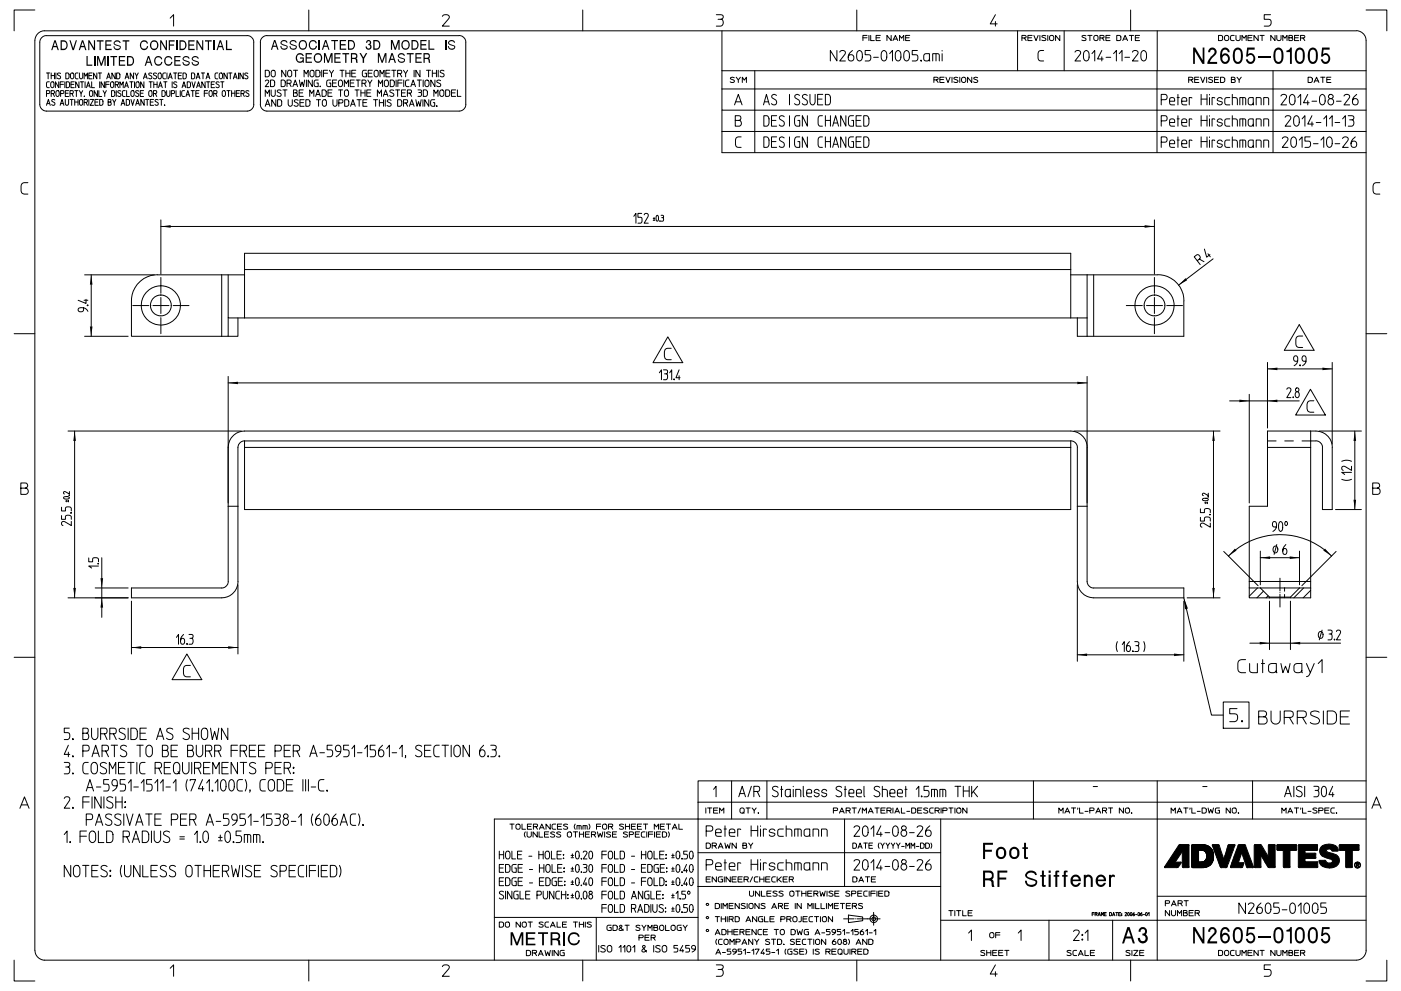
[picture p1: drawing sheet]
<svg xmlns="http://www.w3.org/2000/svg" width="420mm" height="297mm" viewBox="0 0 420 297" stroke-linecap="round" stroke-linejoin="round" font-family="sans-serif">
<g fill="none" stroke="#000" stroke-width=".3">
<path d="M10.4 3h-6.2v6.2M10.4 12.2v272.6M10.5 12.1a2.88 2.88 0 0 1 2.9-2.9h393.2a2.93 2.93 0 0 1 2.9 2.9v272.7a2.93 2.93 0 0 1-2.9 3h-393.2a2.93 2.93 0 0 1-2.9-3M11.9 12.7v18.6a2.05 2.05 0 0 0 2 2h60.2a2.05 2.05 0 0 0 2-2v-18.6M13.9 10.7a2.05 2.05 0 0 0-2 1.9M13.9 10.7h60.2M51 5.4l1-1v3.4M74.1 10.7a2.05 2.05 0 0 1 2 1.9M78.1 12.7v18.6M80 10.7a2.05 2.05 0 0 0-2 1.9M80 10.7h57.7M92.6 3v6.2"/>
<path d="M132.6 4.9a1.14 1.14 0 0 1 1.2-.5 1.14 1.14 0 0 1 .9 .9l-2.1 2.5h2.1M137.7 10.7a2.05 2.05 0 0 1 2 1.9M139.6 12.7v18.6M174.7 3v6.2M214.7 4.4l1.8 .1a.7 .7 0 0 1 .3 .8 .7 .7 0 0 1-.7 .5 1.07 1.07 0 0 1 .7 1 1.07 1.07 0 0 1-.8 1h-1.3M215.3 5.8h.8M216.4 9.2v17.5M250.9 15.1v3.2l-2-3.2v3.2M251.7 15.6a.84 .84 0 0 1 1.1-.5 .84 .84 0 0 1 .5 1.2l-1.6 2h1.7M255.6 15.1a1.96 1.96 0 0 0-.9 3.1 .92 .92 0 0 0 1.3-.4 .92 .92 0 0 0-.5-1.3 .92 .92 0 0 0-1.2 .7M256.9 3v6.2M257.2 15.4l.5-.3a1.92 1.92 0 0 1 0 3.2h-.1a1.85 1.85 0 0 1-.4-2.9z"/>
<path d="M258.7 11.3h1.2M259.9 10.6h-1.2v1.6M260.5 10.6v1.6M260.9 15.1h-1.5v1.3h1a1 1 0 0 1 .7 .9 1 1 0 0 1-.7 1h-1M261 10.6v1.6h1.1M261.9 17.2h1.4M262.6 11.3h1.1M263.9 10.6h-1.3v1.6h1.3M264.5 15.4l.6-.3a1.92 1.92 0 0 1 0 3.2h-.2a1.85 1.85 0 0 1-.4-2.9zM266.7 16.1l.8-1v3.2M267.2 10.6v1.6l-1.3-1.6v1.6M267.7 12.2l.7-1.6 .7 1.6"/>
<path d="M267.9 11.7h1M268.7 15.4l.6-.3a1.92 1.92 0 0 1 0 3.2h-.1a1.85 1.85 0 0 1-.5-2.9zM269.7 12.2v-1.6l.6 .9 .6-.9v1.6M271.3 15.4l.6-.3a1.92 1.92 0 0 1 0 3.2h-.2a1.85 1.85 0 0 1-.4-2.9zM271.5 11.3h1.1M272.7 10.6h-1.2v1.6h1.2M275 15.1h-1.5v1.3h1a1 1 0 0 1 .7 .9 1 1 0 0 1-.7 1h-1M276 18.1l.2 .2zM276.2 18.2h.1M278.6 17.7a.92 .92 0 0 1-.8 .6 .92 .92 0 0 1-.9-.6l.2-1.4 .5-.2h1l.2 2.2M279.6 18.3v-2.2l1.8 .1 .2 .3v1.8M280.6 16.1v2.2"/>
<path d="M282.4 15.1v.2M282.4 16.1v2.2M298.4 4.4l-1.5 2.8h2M298.4 6.5v1.3M305 9.2v12M306.4 11.4v.8M307.1 11.4h-.7v-.8h.8a.41 .41 0 0 1 .4 .5 .41 .41 0 0 1-.5 .3l.5 .8M308.2 11.3h1M309.4 10.6h-1.2v1.6h1.2M310 10.6l.6 1.6 .6-1.6M311.7 10.6v1.6M312.9 15.1l-1.2 .1-.5 .9 .1 1.8 .7 .4h.9"/>
<path d="M313.5 10.8l-.1-.1a.62 .62 0 0 0-1 .4l1.1 .5a.65 .65 0 0 1-.5 .7 .65 .65 0 0 1-.7-.3M314.1 10.6v1.6M314.8 10.8a.68 .68 0 0 1 1.1 .3v.6a.66 .66 0 0 1-.6 .5 .66 .66 0 0 1-.7-.5zM317.7 10.6v1.6l-1.3-1.6v1.6M319 9.2v12M322.3 15.6a.84 .84 0 0 1 1.1-.5 .84 .84 0 0 1 .4 1.2l-1.5 2h1.7M325.2 15.4l.5-.3a1.92 1.92 0 0 1 0 3.2h-.1a1.85 1.85 0 0 1-.4-2.9zM325.5 10.8l-.1-.1a.6 .6 0 0 0-1 .4l.9 .3a.39 .39 0 0 1 .3 .5 .39 .39 0 0 1-.5 .3l-.8-.2M326.1 10.6h.6v1.6M326.7 10.6h.7M327.3 16.1l.9-1v3.2M328 10.8a.68 .68 0 0 1 1.2 .3v.6a.66 .66 0 0 1-.7 .5 .66 .66 0 0 1-.6-.5z"/>
<path d="M329.7 11.4v.8M330.3 15.1l-1.3 2.6h1.7M330.3 17v1.3M330.4 11.4h-.7v-.8h.9a.4 .4 0 0 1 .4 .5 .4 .4 0 0 1-.6 .3l.6 .8M331.5 11.3h1.1M331.6 17.2h1.4M332.8 10.6h-1.3v1.6h1.3M333.8 16.1l.9-1v3.2M334.8 10.6l1.1 .2v1.2l-1.1 .2zM335.5 16.1l.9-1v3.2M336.6 12.2l.7-1.6 .7 1.6M336.8 11.7h1"/>
<path d="M337.2 17.2h1.4M338.6 10.6h.6v1.6M338.9 3v6.2M339.2 10.6h.6M339.5 15.6a.84 .84 0 0 1 1.1-.5 .84 .84 0 0 1 .4 1.2l-1.5 2h1.7M340.4 11.3h1.1M341.6 10.6h-1.2v1.6h1.2M342.4 15.4l.5-.3a1.92 1.92 0 0 1 0 3.2h-.1a1.85 1.85 0 0 1-.4-2.9zM346.9 9.2v12M365.3 10.6l1.1 .2v1.2l-1.1 .2zM367.3 10.7a.69 .69 0 0 1 1.1 .4v.6a.67 .67 0 0 1-.7 .5 .67 .67 0 0 1-.6-.5zM370 10.6l-.8 .1-.3 .4 .1 .9 1 .2"/>
<path d="M370.5 10.6v1.1a.66 .66 0 0 0 .7 .5 .66 .66 0 0 0 .6-.5v-1.1M372.3 12.2v-1.6l.7 .9 .6-.9v1.6M374.1 11.3h1.1M375.4 10.6h-1.3v1.6h1.3M377.2 10.6v1.6l-1.3-1.6v1.6M377.7 10.6h.7v1.6M378.4 10.6h.6M380.9 4.4h-1.9v1.4h1.3a1.06 1.06 0 0 1 .8 1 1.06 1.06 0 0 1-.8 1h-1.3M382.2 10.6v1.6l-1.2-1.6v1.6M382.8 10.6v1.1a.66 .66 0 0 0 .6 .5 .66 .66 0 0 0 .6-.5v-1.1M384.6 12.2v-1.6l.6 .9 .6-.9v1.6M386.4 11.3h.7a.43 .43 0 0 1 .5 .4 .43 .43 0 0 1-.4 .5h-.8v-1.6l1 .2v.4l-.3 .1"/>
<path d="M388.1 11.3h1.1M389.4 10.6h-1.3v1.6h1.3M389.9 11.4v.8M390.6 11.4h-.7v-.8h.8a.4 .4 0 0 1 .5 .5 .4 .4 0 0 1-.6 .3l.6 .8M409.5 3h6.2v6.2M13.9 21.9h.5v1.7M13.9 28h.7a.46 .46 0 0 0 .3-.4 .46 .46 0 0 0-.3-.4h-.7v1.7M13.9 31.6l.6-1.8 .6 1.8M14.1 31h.8M14.4 21.9h.5M14.8 24.5h-.6l-.3 .5 .2 1.1 .7 .2M15.3 21.9v1.7"/>
<path d="M15.3 22.6h1M15.3 28v.9M15.4 24.6a.49 .49 0 0 1 .5 0 .49 .49 0 0 1 .3 .4v.7a.5 .5 0 0 1-.5 .6 .5 .5 0 0 1-.5-.6zM15.9 28h-.6v-.8h.7a.45 .45 0 0 1 .3 .4 .45 .45 0 0 1-.4 .4l.4 .9M16.3 21.9v1.7M16.4 30a.44 .44 0 0 0-.6-.2 .44 .44 0 0 0-.1 .6l.6 .3a.51 .51 0 0 1 0 .8 .51 .51 0 0 1-.8-.2M16.8 21.9v1.7M16.9 27.3a.49 .49 0 0 1 .6-.1 .49 .49 0 0 1 .2 .5v.7a.5 .5 0 0 1-.4 .5 .5 .5 0 0 1-.5-.5zM17.6 24.5v1.8l-1-1.8v1.8M18 31.6l.6-1.8 .6 1.8M18 25.3h1M18.1 22a.44 .44 0 0 0-.6-.1 .44 .44 0 0 0-.1 .6l.6 .3a.51 .51 0 0 1 0 .8 .51 .51 0 0 1-.8-.2"/>
<path d="M18.2 28h.6a.46 .46 0 0 0 .4-.4 .46 .46 0 0 0-.4-.4h-.6v1.7M18.2 31h.8M19 24.5h-1v1.8M19.4 24.5v1.8M19.6 29.8v1.2a.5 .5 0 0 0 .5 .6 .5 .5 0 0 0 .5-.6v-1.2M19.6 27.9h.8M19.7 21.9h.7l.3 .3v1.1l-.4 .3h-.6zM19.9 24.5h.7l.2 .4v1l-.4 .4h-.5zM20.6 27.2h-1v1.7h1M21 29.8h.5v1.8M21 28v.9M21.3 25.3h.8"/>
<path d="M21.3 22a.49 .49 0 0 1 .6-.1 .49 .49 0 0 1 .2 .5v.7a.5 .5 0 0 1-.5 .5 .5 .5 0 0 1-.5-.5zM21.5 29.8h.5M21.6 28h-.6v-.8h.7a.45 .45 0 0 1 .3 .4 .45 .45 0 0 1-.4 .4l.4 .9M22.3 24.5h-1v1.8h1M22.4 27.2h.5v1.7M22.4 29.8v1.8M22.4 30.6h1M22.9 27.2h.5M23.4 21.9h-.6l-.3 .5 .2 1.1 .7 .1M23.4 29.8v1.8M23.7 24.5v1.8l-1-1.8v1.8M23.8 21.9v1.2a.5 .5 0 0 0 .5 .5 .5 .5 0 0 0 .5-.5v-1.2"/>
<path d="M23.8 27.2l.5 .8v.9M24 29.9a.49 .49 0 0 1 .5 0 .49 .49 0 0 1 .3 .4v.7a.5 .5 0 0 1-.5 .6 .5 .5 0 0 1-.5-.6zM24.1 24.5h.5v1.8M24.6 24.5h.5M24.8 27.2l-.5 .8M25.2 23.6v-1.7l.5 .9 .5-.9v1.7M25.2 28.8l.1 .1zM25.2 30.7v.9M25.3 28.9h.1M25.5 24.5v1.8M25.8 30.7h-.6v-.9h.7a.45 .45 0 0 1 .3 .5 .45 .45 0 0 1-.4 .4l.4 .9M25.9 26.3l.6-1.8 .6 1.8"/>
<path d="M26.1 25.7h.8M26.6 22.6h.9M26.6 29.8v1.8M27 27.3a.49 .49 0 0 1 .5-.1 .49 .49 0 0 1 .3 .5v.7a.5 .5 0 0 1-.5 .5 .5 .5 0 0 1-.5-.5zM27.1 29.8h.9l-.9 1.8h.9M27.5 24.5v1.8h.8M27.6 21.9h-1v1.7h1M28.5 30.6h.8M29 21.9v1.7l-1-1.7v1.7M29.2 27.2v1.7l-1-1.7v1.7M29.5 21.9h.5v1.7M29.5 29.8h-1v1.8h1"/>
<path d="M29.6 27.2v1.7h.9M29.9 29.8h.7l.2 .4v1l-.4 .4h-.5zM29.9 24.5v1.8M30 21.9h.4M30.9 27.2l.5 .8v.9M31.3 24.5v1.8l-1-1.8v1.8M31.7 25.3h1M31.9 27.2l-.5 .8M32 23.6l.6-1.7 .5 1.7M32.2 23.1h.7M32.4 30.6h.6a.54 .54 0 0 1 .3 .5 .54 .54 0 0 1-.2 .5h-.7v-1.8l.8 .2-.2 .6M32.7 24.5h-1v1.8"/>
<path d="M33.3 24.6a.49 .49 0 0 1 .6 0 .49 .49 0 0 1 .2 .4v.7a.5 .5 0 0 1-.5 .6 .5 .5 0 0 1-.5-.6zM33.4 27.2h.7l.3 .3v1.1l-.4 .3h-.6zM33.8 29.8l.5 .9v.9M34.5 21.9v1.7l-1-1.7v1.7M34.5 25.4v.9M34.7 29.8l-.4 .9M34.9 27.2v1.7M35 21.9h.7l.2 .3v1.1l-.4 .3h-.5zM35.1 25.4h-.6v-.9h.7a.45 .45 0 0 1 .3 .5 .45 .45 0 0 1-.4 .4l.4 .9M35.9 26.3v-1.8l.5 1 .5-1v1.8M36.2 27.3a.44 .44 0 0 0-.6-.1 .44 .44 0 0 0-.1 .6l.6 .3a.51 .51 0 0 1 0 .8 .51 .51 0 0 1-.8-.2M36.3 31.6l.6-1.8 .5 1.8"/>
<path d="M36.5 31h.8M37.4 26.3l.5-1.8 .6 1.8M37.5 23.6l.6-1.7 .5 1.7M37.5 27.2h-.6l-.2 .5 .1 1.1 .7 .1M37.5 25.7h.8M37.7 23.1h.8M37.9 29.8h.7l.2 .4v1l-.4 .4h-.5zM38 27.2v1.7h.8M38.9 24.5h.5v1.8M39.3 29.8l.5 1.8 .5-1.8M39.4 27.3a.49 .49 0 0 1 .6-.1 .49 .49 0 0 1 .2 .5v.7a.5 .5 0 0 1-.5 .5 .5 .5 0 0 1-.5-.5zM39.4 24.5h.5"/>
<path d="M40 21.9v1.7l-.9-1.7v1.7M40.3 24.5v1.8M40.5 21.9l.5 .9v.8M40.7 31.6l.5-1.8 .6 1.8M40.9 31h.7M40.9 24.6a.49 .49 0 0 1 .6 0 .49 .49 0 0 1 .2 .4v.7a.5 .5 0 0 1-.5 .6 .5 .5 0 0 1-.5-.6zM41.5 21.9l-.5 .9M41.6 27.3a.44 .44 0 0 0-.6-.1 .44 .44 0 0 0-.2 .6l.6 .3a.51 .51 0 0 1 0 .8 .51 .51 0 0 1-.8-.2M42.1 27.9h.8M43 23.6l.6-1.7 .5 1.7M43 27.2h-.9v1.7h.9M43.1 24.5v1.8l-.9-1.8v1.8"/>
<path d="M43.2 23.1h.8M43.2 29.8v1.8l-1-1.8v1.8M43.6 29.8h.5v1.8M44.1 29.8h.5M44.7 24.5h.5v1.8M44.8 27.3a.49 .49 0 0 1 .5-.1 .49 .49 0 0 1 .3 .5v.7a.5 .5 0 0 1-.5 .5 .5 .5 0 0 1-.5-.5zM45 30.6h.9M45.2 24.5h.5M45.5 22a.44 .44 0 0 0-.6-.1 .44 .44 0 0 0-.2 .6l.6 .3a.51 .51 0 0 1 0 .8 .51 .51 0 0 1-.7-.2M46 28v.9M46 29.8h-1v1.8h1M46.1 24.5v1.8"/>
<path d="M46.1 25.3h1M46.6 28h-.6v-.8h.7a.45 .45 0 0 1 .3 .4 .45 .45 0 0 1-.4 .4l.4 .9M46.9 22a.44 .44 0 0 0-.6-.1 .44 .44 0 0 0-.2 .6l.6 .3a.51 .51 0 0 1 0 .8 .51 .51 0 0 1-.7-.2M47.1 24.5v1.8M47.4 30a.44 .44 0 0 0-.6-.2 .44 .44 0 0 0-.2 .6l.6 .3a.51 .51 0 0 1 0 .8 .51 .51 0 0 1-.7-.2M47.5 26.3l.6-1.8 .5 1.8M47.6 22a.49 .49 0 0 1 .5-.1 .49 .49 0 0 1 .3 .5v.7a.5 .5 0 0 1-.5 .5 .5 .5 0 0 1-.5-.5zM47.7 25.7h.8M47.9 29.8h.5v1.8M48.4 29.8h.5M48.5 27.2h.7l.3 .3v1.1l-.4 .3h-.6zM49.1 24.5h.5v1.8"/>
<path d="M49.3 31.4l.1 .2zM49.4 31.5h.1M49.6 24.5h.5M49.6 21.9h-.6l-.2 .5 .1 1.1 .7 .1M50 27.2v1.2a.5 .5 0 0 0 .4 .5 .5 .5 0 0 0 .5-.5v-1.2M50.1 21.9v1.7M50.5 23.6l.5-1.7 .6 1.7M50.7 23.1h.7M51.4 28h.6a.46 .46 0 0 0 .4-.4 .46 .46 0 0 0-.4-.4h-.6v1.7M51.6 24.5v1.8M52 21.9h.5v1.7M52.5 21.9h.5"/>
<path d="M52.8 27.2v1.7h.8M53 24.7a.44 .44 0 0 0-.6-.2 .44 .44 0 0 0-.2 .6l.6 .3a.51 .51 0 0 1 0 .8 .51 .51 0 0 1-.8-.2M53.4 22.6h.9M54 27.2v1.7M54.4 21.9h-1v1.7h1M54.6 26.3l.5-1.8 .6 1.8M54.8 25.7h.7M54.9 21.9h.7l.2 .3v1.1l-.4 .3h-.5zM55.3 27.2h-.6l-.2 .5 .1 1.1 .7 .1M55.7 28.9l.6-1.7 .6 1.7M55.9 28.4h.8M56.1 24.5h.7l.3 .4v1l-.4 .4h-.6z"/>
<path d="M57.3 27.2h.5v1.7M57.4 21.9h.7l.2 .3v1.1l-.3 .3h-.6zM57.5 24.5l.5 1.8 .5-1.8M57.8 27.2h.5M58.7 27.9h.8M58.8 23.6l.6-1.7 .5 1.7M58.9 26.3l.6-1.8 .6 1.8M59 23.1h.8M59.1 25.7h.8M59.7 27.2h-1v1.7h1M60.4 21.9h.5v1.7M60.9 21.9h.4"/>
<path d="M61.2 27.9h1M61.5 24.5v1.8l-1-1.8v1.8M61.8 23.6l.5-1.7 .6 1.7M61.9 24.5h.5v1.8M61.9 23.1h.8M62.2 27.2h-1v1.7M62.4 24.5h.5M62.8 27.3a.49 .49 0 0 1 .6-.1 .49 .49 0 0 1 .2 .5v.7a.5 .5 0 0 1-.5 .5 .5 .5 0 0 1-.4-.5zM63.3 25.3h.9M64.1 28v.9M64.3 24.5h-1v1.8h1M64.6 28h-.5v-.8h.6a.45 .45 0 0 1 .4 .4 .45 .45 0 0 1-.5 .4l.5 .9"/>
<path d="M65.3 21.9h-.6l-.2 .5 .1 1.1 .7 .1M65.7 24.7a.44 .44 0 0 0-.6-.2 .44 .44 0 0 0-.2 .6l.6 .3a.51 .51 0 0 1 0 .8 .51 .51 0 0 1-.8-.2M65.9 22a.49 .49 0 0 1 .5-.1 .49 .49 0 0 1 .3 .5v.7a.5 .5 0 0 1-.5 .5 .5 .5 0 0 1-.5-.5zM66.1 24.5h.5v1.8M66.6 24.5h.5M66.8 27.3a.49 .49 0 0 1 .5-.1 .49 .49 0 0 1 .3 .5v.7a.5 .5 0 0 1-.5 .5 .5 .5 0 0 1-.5-.5zM68 27.2h.5v1.7M68.1 21.9v1.7l-1-1.7v1.7M68.5 27.2h.5M68.5 21.9h.5v1.7M69 21.9h.5M69.4 27.2v1.7"/>
<path d="M69.4 27.9h1M70 23.6l.5-1.7 .6 1.7M70.1 23.1h.8M70.4 27.2v1.7M70.8 27.9h.9M71.5 21.9v1.7M71.8 27.2h-1v1.7h1M72.2 28v.9M72.8 28h-.6v-.8h.7a.45 .45 0 0 1 .3 .4 .45 .45 0 0 1-.4 .4l.4 .9M72.9 21.9v1.7l-1-1.7v1.7M74.3 22a.44 .44 0 0 0-.6-.1 .44 .44 0 0 0-.2 .6l.6 .3a.51 .51 0 0 1 0 .8 .51 .51 0 0 1-.8-.2M74.6 27.3a.44 .44 0 0 0-.6-.1 .44 .44 0 0 0-.2 .6l.6 .3a.51 .51 0 0 1 0 .8 .51 .51 0 0 1-.7-.2"/>
<path d="M78 31.3a2.05 2.05 0 0 0 2 2h57.7a2.05 2.05 0 0 0 2-2M79.5 21.1h.9l.3 .3v1.2l-.3 .4h-.9zM79.5 24.3a.53 .53 0 0 1 .7-.3 .53 .53 0 0 1 .3 .7l-1 1.3h1.1M79.5 28.9v-2l.7 1.1 .6-1.1v2M79.5 31.9l.7-2 .7 2M79.8 31.3h.9M81.1 24h.7l.4 .2 .1 1.2-.3 .5-.9 .1zM81.3 26.9v1.4a.62 .62 0 0 0 .6 .6 .62 .62 0 0 0 .6-.6v-1.4M81.4 21.3a.6 .6 0 0 1 .7-.2 .6 .6 0 0 1 .4 .6v.7a.62 .62 0 0 1-.6 .7 .62 .62 0 0 1-.6-.7zM82.7 29.9v2l-1.2-2v2M83.2 29.9h.9l.3 .4v1.1l-.3 .4-.9 .1zM84.2 27.1a.54 .54 0 0 0-.7-.2 .54 .54 0 0 0-.2 .7l.7 .4a.57 .57 0 0 1 .1 .8 .57 .57 0 0 1-.8 .1l-.3-.3"/>
<path d="M84.3 24h.7l.4 .2 .1 1.2-.3 .5-.9 .1zM84.8 26.9h.6v2M85.4 26.9h.6M85.7 21.1v1.9l-1.2-1.9v1.9M86 25v1M86.4 21.3a.6 .6 0 0 1 .6-.2 .6 .6 0 0 1 .5 .6v.7a.62 .62 0 0 1-.7 .7 .62 .62 0 0 1-.6-.7zM86.4 29.9v1.4a.62 .62 0 0 0 .6 .6 .62 .62 0 0 0 .6-.6v-1.4M86.7 25h-.7v-1h.9a.5 .5 0 0 1 .4 .5 .5 .5 0 0 1-.6 .5l.6 1M87.8 26l.7-2 .7 2M88 21.1h.6v1.9M88 27.8h.7a.55 .55 0 0 1 .5 .5 .55 .55 0 0 1-.4 .6h-.8v-2l1 .2v.6l-.3 .1M88.1 25.4h.9"/>
<path d="M88.6 21.1h.6M89.4 30.1a.53 .53 0 0 0-.8-.3 .53 .53 0 0 0-.2 .7l.7 .4a.63 .63 0 0 1 0 1 .63 .63 0 0 1-.9-.3M89.7 27.8h1M89.7 24l.4 2 .5-1.4 .4 1.4 .3-2M89.9 30.8h1.1M90.9 26.9h-1.2v2h1.2M91.2 23v-1.9l.6 1.1 .6-1.1v1.9M91.2 29.9h-1.3v2h1.3M91.7 29.9h.9l.3 .4v1.1l-.3 .4-.9 .1zM91.9 24v2M92.9 28.9v-2l.6 1.1 .6-1.1v2M93.1 21.3a.6 .6 0 0 1 .6-.2 .6 .6 0 0 1 .5 .6v.7a.62 .62 0 0 1-.7 .7 .62 .62 0 0 1-.6-.7z"/>
<path d="M93.6 24v2l-1.2-2v2M94.6 28.9l.7-2 .7 2M94.7 21.1h.9l.3 .3v1.2l-.3 .4h-.9zM94.8 28.3h1M94.9 29.9h.6v2M95.4 24l-.9 .1-.3 .5 .1 1.2 1.1 .2v-1.1h-.4M95.5 29.9h.6M95.9 25.8l.2 .2zM96 25.9h.1M96.4 21.1v1.9M96.6 26.9l.8 .1 .4 .3v1.2l-.4 .4h-.8zM96.8 30.1a.6 .6 0 0 1 .6-.2 .6 .6 0 0 1 .5 .6v.8a.62 .62 0 0 1-.7 .6 .62 .62 0 0 1-.6-.6z"/>
<path d="M97 21.9h1.2M98.2 21.1h-1.2v1.9M98.3 27.8h1.1M98.7 21.1l.7 .9v1M99.2 24l-1 .1-.3 .5 .1 1.1 .4 .3h.8v-1.1h-.5M99.6 26.9h-1.3v2h1.3M99.7 24.9h1.1M99.8 29.9v1.4a.62 .62 0 0 0 .6 .6 .62 .62 0 0 0 .6-.6v-1.4M100 21.1l-.6 .9M100.9 24h-1.2v2h1.2M101.5 26.9h.6v2M101.6 24.2a.62 .62 0 0 1 .7-.2 .62 .62 0 0 1 .4 .6v.8a.62 .62 0 0 1-.6 .6 .62 .62 0 0 1-.6-.6z"/>
<path d="M101.6 30.9h.8a.51 .51 0 0 0 .4-.5 .51 .51 0 0 0-.4-.5h-.8v2M101.9 21.1h.7v1.9M102.1 26.9h.6M102.6 21.1h.6M103.2 26v-2l.6 1.1 .7-1.1v2M103.3 29.9h.9l.3 .4v1.1l-.3 .4-.9 .1zM103.5 27.1a.61 .61 0 0 1 .6-.1 .61 .61 0 0 1 .4 .5v.8a.62 .62 0 0 1-.6 .6 .62 .62 0 0 1-.6-.6zM103.7 21.1v1.9M103.7 21.9h1.2M104.9 21.1v1.9M105 24.9h1M105.1 31.9l.7-2 .7 2"/>
<path d="M105.3 31.3h1M105.4 21.9h1.1M106.2 24h-1.2v2h1.2M106.4 26.9h.6v2M106.7 21.1h-1.3v1.9h1.3M106.8 24h.6v2M107 29.9h.7v2M107 26.9h.7M107.4 24h.6M107.7 29.9h.6M108.2 26.9v2M108.2 27.8h1.2"/>
<path d="M108.5 25v1M108.8 30.8h1.1M109.2 25h-.7v-1h.8a.5 .5 0 0 1 .5 .5 .5 .5 0 0 1-.6 .5l.5 1M109.4 26.9v2M109.9 21.1h-1l-.3 .6 .1 1.1 .4 .2h.8v-1.1h-.5M110 27.8h1M110 29.9h-1.2v2h1.2M110.3 24l.6 1v1M110.4 21.9h1M111.2 26.9h-1.2v2h1.2M111.5 24l-.6 1M111.6 21.1h-1.2v1.9h1.2"/>
<path d="M112 29.9h.6v2M112.3 21.3a.6 .6 0 0 1 .7-.2 .6 .6 0 0 1 .4 .6v.7a.62 .62 0 0 1-.6 .7 .62 .62 0 0 1-.7-.7zM112.6 29.9h.6M113.1 28.9v-2l.6 1.1 .7-1.1v2M113.5 26v-2l.6 1.1 .6-1.1v2M113.7 29.9v2M113.7 30.8h1.3M113.9 23v-1.9l.6 1.1 .6-1.1v1.9M114.9 28.9l.7-2 .7 2M115 29.9v2M115.1 28.3h1M115.3 24.2a.62 .62 0 0 1 .7-.2 .62 .62 0 0 1 .5 .6v.8a.62 .62 0 0 1-.7 .6 .62 .62 0 0 1-.6-.6z"/>
<path d="M115.5 29.9v2M115.7 21.9h1M116.9 21.1h-1.2v1.9h1.2M117 24h.7l.4 .2 .1 1.2-.3 .5-.9 .1zM117.2 30.1a.53 .53 0 0 0-.7-.3 .53 .53 0 0 0-.2 .7l.7 .4a.63 .63 0 0 1 0 1 .63 .63 0 0 1-1-.3M117.4 21.1h.7v1.9M118 27.1a.63 .63 0 0 0-.7-.2 .63 .63 0 0 0-.4 .6l.9 .5a.57 .57 0 0 1 .1 .8 .57 .57 0 0 1-.8 .1l-.3-.3M118.1 21.1h.6M118.6 26.9h.6v2M118.7 24v2M119.2 29.9h.9l.3 .4v1.1l-.3 .4-.9 .1zM119.2 22v1"/>
<path d="M119.2 26.9h.6M119.3 24.9h1.2M119.9 22h-.7v-.9h.9a.5 .5 0 0 1 .3 .5 .5 .5 0 0 1-.5 .4l.5 1M120.4 27.8h1M120.5 24h-1.2v2M121 21.1l.6 .9v1M121 30.9v1M121 24v2M121.6 26.9h-1.2v2h1.2M121.7 30.9h-.7v-1h.8a.5 .5 0 0 1 .4 .5 .5 .5 0 0 1-.5 .5l.5 1M122.1 27.9v1M122.2 21.1l-.6 .9"/>
<path d="M122.6 24l-.8 .1-.2 .5v1.1l.2 .2 .8 .1M122.7 31.9l.7-2 .7 2M122.8 27.9h-.7v-1h.9a.48 .48 0 0 1 .4 .6 .48 .48 0 0 1-.6 .4l.6 1M123 31.3h.9M123.2 26l.7-2 .7 2M123.4 25.4h.9M124.1 21.1v1.9M124.7 29.9l.3 2 .5-1.4 .4 1.4 .4-2M125.1 24h.6v2M125.3 26.9h.7a.39 .39 0 0 1 .4 .4 .39 .39 0 0 1-.4 .4 .63 .63 0 0 1 .4 .6 .63 .63 0 0 1-.4 .6h-.7M125.6 27.7h.4M125.7 24h.6"/>
<path d="M125.9 21.1v1.9l-1.2-1.9v1.9M126.8 29.9v2M126.9 24v2M126.9 26.9l.9 .1 .3 .3v1.2l-.3 .4h-.9zM127.5 24.2a.62 .62 0 0 1 .7-.2 .62 .62 0 0 1 .4 .6v.8a.62 .62 0 0 1-.6 .6 .62 .62 0 0 1-.6-.6zM127.8 21.1h.7v1.9M128.5 21.1h.6M128.6 29.9v2l-1.3-2v2M129.6 21.1v1.9M129.6 21.9h1.2M130.1 28.9v-2l.6 1.1 .6-1.1v2M130.3 29.9h-.9l-.3 .6 .1 1.1 .4 .3h.7v-1.1h-.4"/>
<path d="M130.4 24v2l-1.2-2v2M130.8 31.7l.2 .2zM130.8 21.1v1.9M131 31.8h.1M131.4 21.1v1.9M132 27.1a.61 .61 0 0 1 .7-.1 .61 .61 0 0 1 .4 .5v.8a.62 .62 0 0 1-.6 .6 .62 .62 0 0 1-.7-.6zM132.1 24.2a.54 .54 0 0 0-.7-.2 .54 .54 0 0 0-.3 .7l.8 .3a.57 .57 0 0 1 .1 .9 .57 .57 0 0 1-.8 0l-.3-.2M133.1 21.3a.54 .54 0 0 0-.7-.3 .54 .54 0 0 0-.2 .8l.7 .3a.63 .63 0 0 1-.1 1 .63 .63 0 0 1-.9-.3M133.6 26.9l.9 .1 .3 .3v1.2l-.3 .4h-.9zM135.4 27.8h1M136.6 26.9h-1.2v2h1.2M137.1 26.9v2h1.1"/>
<path d="M216.4 26.7v6.3h193.1M216.4 33v12.8h193.1M216.4 21.2h193.1M216.4 39.4h193.1M216.4 26.7h193.1M220.1 23.3a.66 .66 0 0 0-.6-.2 .66 .66 0 0 0-.5 .5l1.1 .6a.66 .66 0 0 1-.4 .6 .66 .66 0 0 1-.8-.3M220.2 31.4l1.1-3.1 1.2 3.1M220.4 36.1h1.1a.9 .9 0 0 1 .8 .8 .9 .9 0 0 1-.6 .9h-1.3v-3.1h1.1a.72 .72 0 0 1 .6 .6 .72 .72 0 0 1-.6 .8M220.6 30.5h1.5M220.7 23.1l.6 .9v.7M222 23.1l-.7 .9M222.5 24.7v-1.6l.6 .9 .7-.9v1.6"/>
<path d="M226.3 21.2v24.6M228.9 31.4l.9-3.1 .8 3.1M229 34.7h.9l.4 .2a2.24 2.24 0 0 1 .2 2l-.4 .8-1.1 .1zM229.2 30.5h1.2M231.3 36.1h1.3M232.8 28.6a.71 .71 0 0 0-1-.2 .71 .71 0 0 0-.2 1l.9 .5a.85 .85 0 0 1 .1 1.4 .85 .85 0 0 1-1.3-.3M232.8 34.7h-1.5v3.1h1.5M235.1 35a.72 .72 0 0 0-1-.3 .72 .72 0 0 0-.2 1.1l.9 .5a.84 .84 0 0 1 .1 1.3 .84 .84 0 0 1-1.3-.2M236.7 28.3v3.1M236.7 34.7v3.1M239.7 28.6a.71 .71 0 0 0-1-.2 .71 .71 0 0 0-.2 1l.9 .5a.85 .85 0 0 1 .1 1.4 .85 .85 0 0 1-1.3-.3M239.7 34.7h-1.1l-.4 .9 .1 1.8 .5 .4h.9v-1.7h-.5"/>
<path d="M242 28.6a.72 .72 0 0 0-1-.2 .72 .72 0 0 0-.2 1l.9 .5a.84 .84 0 0 1 .1 1.4 .84 .84 0 0 1-1.3-.3M242 34.7v3.1l-1.5-3.1v3.1M242.8 28.3v2.2a.79 .79 0 0 0 .8 .9 .79 .79 0 0 0 .8-.9v-2.2M245.1 29.7h1.4M246.6 34.7h-1l-.3 .9 .1 1.8 .2 .3 1 .1M246.7 28.3h-1.6v3.1h1.6M247.4 34.7v3.1M247.4 28.3h.9l.6 .6v1.9l-.6 .6h-.9zM247.4 36.1h1.6M249 34.7v3.1M249.6 37.8l.9-3.1 .9 3.1M249.9 36.9h1.2"/>
<path d="M253.6 34.7v3.1l-1.6-3.1v3.1M255.9 34.7h-1.2l-.3 .9 .1 1.8 .5 .4h.9v-1.7h-.6M256.6 36.1h1.4M258.2 34.7h-1.6v3.1h1.6M258.9 34.7h.9l.4 .2a2.24 2.24 0 0 1 .3 2l-.5 .8-1.1 .1zM280 24v.7M280.7 24h-.7v-.9h.8a.41 .41 0 0 1 .4 .5 .41 .41 0 0 1-.5 .4l.5 .7M281.8 23.8h1.1M283 23.1h-1.2v1.6h1.2M283.6 23.1l.6 1.6 .6-1.6M285.4 23.1v1.6M287.1 23.3a.66 .66 0 0 0-.6-.2 .66 .66 0 0 0-.5 .5l.9 .4a.39 .39 0 0 1 .3 .5 .39 .39 0 0 1-.5 .2l-.8-.2"/>
<path d="M287.7 23.1v1.6M291.3 23.1v1.6l-1.2-1.6v1.6M293.1 23.3a.66 .66 0 0 0-.7-.2 .66 .66 0 0 0-.4 .5l1.1 .6a.66 .66 0 0 1-.5 .6 .66 .66 0 0 1-.7-.3M346.9 21.2v24.6M348.1 36.2h1.2a.81 .81 0 0 0 .6-.7 .81 .81 0 0 0-.6-.8h-1.2v3.1M348.1 29.9h1.2a.83 .83 0 0 0 .6-.8 .83 .83 0 0 0-.6-.8h-1.2v3.1M350.6 36.7h1.5v-.5a.77 .77 0 0 0-.7-.6 .77 .77 0 0 0-.8 .6l.2 1.4 1.3 .2M350.6 30.3h1.5a.8 .8 0 0 0-.5-1 .8 .8 0 0 0-1 .6l.2 1.4 1.3 .1M352.9 35.6h.6M352.9 29.2h.6M353.1 28.3v3.1M353.1 34.7v3.1"/>
<path d="M354.3 36.7h1.5v-.5a.77 .77 0 0 0-.8-.6 .77 .77 0 0 0-.7 .6l.1 1.4 1.4 .2M354.3 30.3h1.5a.8 .8 0 0 0-.5-1 .8 .8 0 0 0-1 .6l.1 1.4 1.4 .1M356.3 24v.7M357.1 24h-.8v-.9h.9a.41 .41 0 0 1 .4 .5 .41 .41 0 0 1-.5 .4l.5 .7M357.3 35.8l-.8-.2v2.2M357.3 29.4l-.8-.2v2.2M358.1 23.8h1.1M359.4 23.1h-1.3v1.6h1.3M359.9 23.1l.7 1.6 .6-1.6M360.1 34.7v3.1M360.1 28.3v3.1M360.1 36.1h1.7"/>
<path d="M360.1 29.7h1.7M361.7 23.1v1.6M361.8 28.3v3.1M361.8 34.7v3.1M362.6 28.3v.2M362.6 29.2v2.2M362.6 34.7v.1M362.6 35.6v2.2M363.5 23.3a.66 .66 0 0 0-.7-.2 .66 .66 0 0 0-.4 .5l1.1 .6a.64 .64 0 0 1-.5 .6 .64 .64 0 0 1-.7-.3M364.1 23.8h1.1M364.2 35.8l-.8-.2v2.2M364.2 29.4l-.8-.2v2.2"/>
<path d="M365.4 23.1h-1.3v1.6h1.3M365.9 23.1h.7l.5 .4 .1 .7-.4 .5h-.9zM366.4 36.1a.7 .7 0 0 0-.9-.5 .7 .7 0 0 0-.4 .9l1.2 .4a.72 .72 0 0 1-.4 1 .72 .72 0 0 1-1-.6M366.4 29.7a.7 .7 0 0 0-.9-.5 .7 .7 0 0 0-.4 1l1.2 .3a.7 .7 0 0 1-.3 1 .7 .7 0 0 1-.9-.3l-.2-.2M368.7 35.6l-1.2 .1-.3 .5v1.3l.5 .3h1M368.7 29.2l-1.2 .1-.3 .6 .2 1.4 1.3 .1M369.1 23.8h.8a.45 .45 0 0 1 .4 .4 .45 .45 0 0 1-.3 .5h-.9v-1.6l1.1 .2v.3l-.3 .2M369.4 35.6h1l.5 .3v1.9M369.4 29.2l1.4 .2 .1 2M369.4 28.3v3.1M369.4 34.7v3.1M370.8 23.1l.7 .9v.7"/>
<path d="M371.7 37.8v-2.2l1.6 .1 .2 2.1M371.7 31.4v-2.2l1.6 .1 .2 2.1M372.1 23.1l-.6 .9M372.6 29.2v2.2M372.6 35.6v2.2M375.7 37.2a.78 .78 0 0 1-.8 .6 .78 .78 0 0 1-.7-.6l.1-1.4 1.4-.2 .1 2.2M375.7 30.9a.8 .8 0 0 1-.8 .6 .8 .8 0 0 1-.7-.6l.1-1.4 .5-.3h.9l.1 2.2M376.6 37.8v-2.2h1.1l.3 .2 .1 2M376.6 31.4v-2.2h1.1l.3 .3 .1 1.9M378.8 37.8v-2.2h1.2l.3 .2v2M378.8 31.4v-2.2h1.2l.3 .3v1.9M381.6 21.2v24.6"/>
<path d="M384 28.8a.83 .83 0 0 1 1.1-.5 .83 .83 0 0 1 .5 1.1l-1.6 2h1.7M385.3 35.1a.84 .84 0 0 1 1.1-.4 .84 .84 0 0 1 .4 1.1l-1.5 2h1.7M386.9 28.5l.6-.2a1.92 1.92 0 0 1 0 3.1h-.2a1.85 1.85 0 0 1-.4-2.9zM388 35.1a.84 .84 0 0 1 1.1-.3 .84 .84 0 0 1 .4 1l-.1 1.3a.78 .78 0 0 1-.7 .7 .78 .78 0 0 1-.8-.7l-.1-1.3zM389.1 29.2l.8-.9v3.1M390.3 35.6l.9-.9v3.1M392 28.3l-1.2 2.5h1.7M392 30.2v1.2M392.1 23.1h.8l.5 .4v.9l-.3 .3h-1zM393.3 34.7l-1.3 2.5h1.7M393.3 36.5v1.3M393.3 30.3h1.4"/>
<path d="M393.9 24.7l.8-1.6 .7 1.6M394.2 24.2h1M394.6 36.7h1.4M395.9 23.1h.7v1.6M395.9 28.5l.6-.2a1.92 1.92 0 0 1 0 3.1h-.2a1.85 1.85 0 0 1-.4-2.9zM396.6 23.1h.6M396.8 35.6l.9-.9v3.1M397.8 23.8h1M398.5 35.6l.9-.9v3.1M398.8 29.6a.95 .95 0 0 0-.6 1.4 .95 .95 0 0 0 1.6 0 .95 .95 0 0 0-.7-1.4M399 23.1h-1.2v1.6h1.2M400.2 36.7h1.4"/>
<path d="M400.6 30.3h1.5M402.5 35.6l.8-.9v3.1M402.9 28.8a.83 .83 0 0 1 1.1-.5 .83 .83 0 0 1 .5 1.1l-1.6 2h1.7M404.2 34.7h1a.62 .62 0 0 1 .7 .6 .62 .62 0 0 1-.6 .6 1.04 1.04 0 0 1 .6 1 1.04 1.04 0 0 1-.7 .9h-1M404.6 35.9h.7M406.7 28.3a1.96 1.96 0 0 0-.8 3.1 .92 .92 0 0 0 1.3-.4 .92 .92 0 0 0-.6-1.3 .92 .92 0 0 0-1.2 .6M8.4 54.7l-1.5 .1-.4 .4-.2 .6 .2 1.9 .8 .5h1.1M222.2 41l-1.2 .1-.5 .9 .1 1.8 .7 .4h.9M229 41h.9l.6 .7v1.9l-.6 .6h-.9zM231.3 42.4h1.3M232.8 41h-1.5v3.2h1.5M235.1 41.3a.73 .73 0 0 0-1-.2 .73 .73 0 0 0-.2 1.1l.9 .5a.84 .84 0 0 1 .1 1.3 .84 .84 0 0 1-1.3-.2"/>
<path d="M236.7 41v3.2M239.7 41l-1.1 .1-.4 .9v1.2l.2 .8 1.3 .2v-1.8h-.5M242 41v3.2l-1.5-3.2v3.2M246.6 41l-1 .1-.3 .9 .1 1.8 .2 .3 1 .1M247.4 41v3.2M247.4 42.4h1.6M249 41v3.2M249.6 44.2l.9-3.2 .9 3.2M249.9 43.2h1.2M253.6 41v3.2l-1.6-3.2v3.2M255.9 41l-1.2 .1-.3 .9 .2 2 1.3 .2v-1.8h-.6M256.6 42.4h1.4"/>
<path d="M258.2 41h-1.6v3.2h1.6M258.9 41h.9l.6 .7v1.9l-.6 .6h-.9zM348.1 42.6h1.2a.83 .83 0 0 0 .6-.8 .83 .83 0 0 0-.6-.8h-1.2v3.2M350.6 43.1h1.5a.8 .8 0 0 0-.5-1.1 .8 .8 0 0 0-1 .6l.2 1.4 1.3 .2M352.9 42h.6M353.1 41v3.2M354.3 43.1h1.5a.8 .8 0 0 0-.5-1.1 .8 .8 0 0 0-1 .6l.1 1.4 1.4 .2M357.3 42.2l-.8-.2v2.2M360.1 41v3.2M360.1 42.4h1.7M361.8 41v3.2M362.6 41v.2"/>
<path d="M362.6 42v2.2M364.2 42.2l-.8-.2v2.2M366.4 42.4a.7 .7 0 0 0-.9-.5 .7 .7 0 0 0-.4 1l1.2 .3a.7 .7 0 0 1-.3 1 .7 .7 0 0 1-.9-.2l-.2-.3M368.7 42h-1.2l-.3 .6 .2 1.4 1.3 .2M369.4 42h1l.5 .3v1.9M369.4 41v3.2M371.7 44.2v-2.2h1.6l.2 2.2M372.6 42v2.2M375.7 43.6a.8 .8 0 0 1-.8 .6 .8 .8 0 0 1-.7-.6l.1-1.4 .5-.2h.9l.1 2.2M376.6 44.2v-2.2h1.1l.3 .2 .1 2M378.8 44.2v-2.2h1.2l.3 .2v2M384.4 41.5a.84 .84 0 0 1 1.1-.5 .84 .84 0 0 1 .5 1.2l-1.6 2h1.7"/>
<path d="M387.3 41.3l.6-.3a1.92 1.92 0 0 1 0 3.2h-.2a1.85 1.85 0 0 1-.4-2.9zM389.5 42l.8-1v3.2M392.7 41h-1.5v1.3h1.1a1 1 0 0 1 .6 .9 1 1 0 0 1-.6 1h-1.1M393.7 43.1h1.4M396 42l.8-1v3.2M398 41.3l.6-.3a1.92 1.92 0 0 1 0 3.2h-.1a1.85 1.85 0 0 1-.5-2.9zM400.2 43.1h1.4M402.5 41.5a.84 .84 0 0 1 1.1-.5 .84 .84 0 0 1 .4 1.2l-1.5 2h1.7M406.3 41a1.96 1.96 0 0 0-.9 3.1 .92 .92 0 0 0 1.3-.4 .92 .92 0 0 0-.5-1.3 .92 .92 0 0 0-1.2 .7M413.7 54.7l-1.5 .1-.4 .4-.2 .6a2.49 2.49 0 0 0 .3 2.1l.6 .3h1.2M48.2 67.9h297.9M48.2 65.9v16.3"/>
<path d="M190 64.8l.6-.8v2.9M192.4 64h-1.2v1.1h.8a1.07 1.07 0 0 1 0 1.8h-.8M193.1 64.4a.65 .65 0 0 1 .9-.4 .65 .65 0 0 1 .2 1l-1.1 1.9h1.2M195.8 66h.5M195.8 65.5h.5M196.1 65.2v.7M196.8 64.7l.3-.2a1.32 1.32 0 0 1 .1 1.7l-.2 .1a1.17 1.17 0 0 1-.2-1.6zM197.9 66.3h.1M198.2 64.5h.4a.37 .37 0 0 1 .3 .4 .37 .37 0 0 1-.2 .3l.2 .8-.1 .2-.6 .1M198.4 65.2h.3M346.1 65.9v16.3M358.9 78.1l.9 1.2"/>
<path d="M359.6 77.6l-.7 .5-.9-1.1 .8-.6a.77 .77 0 0 1 .8 .3 .77 .77 0 0 1 0 .9l1.3 .8M361.1 74.6l.6 2.5 1-.8M362.1 76.1l.7 .9M363.7 77.6l-10.4 7.9M25 92.3v.7a.78 .78 0 0 1-1 .5 .78 .78 0 0 1-.4-1.1 2.2 2.2 0 0 1 2.8 .9M25.2 90h1.2M25.4 82.4h20.8M25.8 89.7v1.2l-2.4-.9M26.1 91.4l.3 .2zM26.3 91.5h.1M27.3 82.4v18.4M39.4 90.2v10.6h27.1"/>
<path d="M66.5 82.4h6.8M66.5 82.4l-19.3-.1a7.8 7.8 0 0 0-7.8 7.9M66.5 82.4v18.4M68.4 82.4v12.9h4.9M68.4 95.3v5.5h-1.9M71.3 95.3v5.5h-2.9M73.3 95.3v-19.4h247.7v19.4M73.3 95.3h252.6M73.3 80.8h247.7M321 82.4h4.9M323 95.3v5.5h2.9M325.9 82.4h21.2a7.7 7.7 0 0 1 7.8 7.8"/>
<path d="M325.9 82.4v18.4M327.9 82.4v18.4M354.9 90.2v10.6h-29M389.5 97.3l4.4 7.7h-8.9zM4.2 100h6.2M25.4 100.8h13M68.4 112.8v61.5a2.05 2.05 0 0 1-1.9 1.9M68.4 114.8h257.5M197.7 111.7l.6-.9v3M198.9 110.8h.8a.63 .63 0 0 1 .4 .6 .63 .63 0 0 1-.4 .6 1.07 1.07 0 0 1 0 1.8h-.8M199.2 112h.5M200.2 101l4.5 7.7h-8.9z"/>
<path d="M200.8 111.7l.6-.9v3M201.2 104.4h-1.1l-.6 .2a2.42 2.42 0 0 0-.3 2.2l.2 .6 .4 .3 1.4 .1M202 113.6l.1 .2zM202.1 113.7h.1M203.6 110.8l-1 2.4h1.3M203.6 112.6v1.2M325.9 112.8v61.5a2.05 2.05 0 0 0 2 1.9M374.5 118.2v32.5M380 110.6h19.4M380 108.6v19.6M385.8 116.7a.65 .65 0 0 1 .9-.4 .65 .65 0 0 1 .2 1l-1.1 1.9h1.2M387.6 119l.2 .2z"/>
<path d="M387.7 119.1h.1M388.8 117.4a.92 .92 0 0 0-.6 1 .92 .92 0 0 0 .8 .8l.4-.4 .1-.7-.5-.7M389 108.3h-.7a.77 .77 0 0 1-.5-1.1 .77 .77 0 0 1 1.1-.3 2.12 2.12 0 0 1-1 2.7M389.6 109.4l.2 .2zM389.7 109.5h.1M390.5 100.7l-1.4 .1-.4 .3-.2 .6v1.4l.3 .8 .6 .2h1.1M391.5 108.3h-.7a.81 .81 0 0 1-.5-1 .81 .81 0 0 1 1-.6 2.11 2.11 0 0 1-.8 2.9M392.9 116.7l4.4 7.7h-8.9zM399.4 108.6v24.5M409.5 100h6.2M20.4 129.2h51.9M22.4 129.2v50"/>
<path d="M68.4 134.1a4.9 4.9 0 0 1 4.9-4.9h247.7a4.9 4.9 0 0 1 4.9 4.9M73.3 132.1a2.05 2.05 0 0 0-2 2v40.2a4.8 4.8 0 0 1-4.8 4.9h-27.1v-3h27.1M73.3 132.1h247.7M73.3 134.1h247.7M73.3 132.1v20.6h247.7v-20.6M321 132.1a2.05 2.05 0 0 1 2 2M322 129.2h43.8M323 134.1v40.2a4.9 4.9 0 0 0 4.9 4.9h27M363.8 129.2v50M368.6 120.2h20.9M380 134.1h12.9M392.9 134.1v42.1"/>
<path d="M392.9 132.1h1.6M392.9 129.2v4.9M393.9 120.1h-1.1l-.6 .3a2.42 2.42 0 0 0-.4 2.1l.2 .6 .4 .3 1.5 .1M394.5 129.2h-14.5v22.5h-5.5v24.5M394.5 129.2a4.9 4.9 0 0 1 4.9 4.9v18.6h-2.9v-18.6a1.98 1.98 0 0 0-2-2M395.5 129.2h12.6M402.2 138.3l1.2-.4 1.8 .4M405.2 139.7v1.3l-1.9-1.2a.65 .65 0 0 0-1 .2 .65 .65 0 0 0 .4 1M406.2 129.2v23.5M6.2 146.3h1.4a.95 .95 0 0 1 .9 .9 .95 .95 0 0 1-.7 1h-1.6v-3.5h1.3a.78 .78 0 0 1 .8 .8 .78 .78 0 0 1-.7 .8M18.5 154.5v1.1h1.1v-.7a1.07 1.07 0 0 1 1.8 0v.7M18.5 152v1.1h1.1v-.7a1.07 1.07 0 0 1 1.8 0v.7"/>
<path d="M19.2 149l.1-.1a1.35 1.35 0 0 1 1.5 .3 1.32 1.32 0 0 1-1.7 .1zM19.6 150.2h.8M20 149.9v.5M20.5 149.9v.5M20.7 148.4h.1zM20.7 148.4h.1M20.8 147.3v.8l-1.2-.7a.39 .39 0 0 0-.5 .1 .39 .39 0 0 0 .2 .6M21.2 153.7l.2 .1zM21.3 153.7h.1M21.4 156.3v1.2l-1.9-1.1a.65 .65 0 0 0-1 .2 .65 .65 0 0 0 .4 .9M68.4 151.7h2.9M323 151.7h2.9"/>
<path d="M359.9 155v1.2h1.2v-.8a1.06 1.06 0 0 1 1.7 0v.8M359.9 152.5v1.1h1.2v-.7a1.07 1.07 0 0 1 1.7 0v.7M360.6 149.5l.1-.1a1.1 1.1 0 0 1 1.5 .3 1.23 1.23 0 0 1-1.7 0zM361.1 150.7h.7M361.5 150.5v.5M362 150.5v.5M362.1 148.9l.1 .1zM362.2 148.9h.1M362.2 147.8v.8l-1.1-.7a.39 .39 0 0 0-.6 .1 .39 .39 0 0 0 .3 .6M362.6 154.2l.2 .1zM362.8 154.2h.1M362.8 156.8v1.2l-1.9-1.1a.66 .66 0 0 0-1 .2 .66 .66 0 0 0 .4 .9"/>
<path d="M382.6 157.9h-.7a.77 .77 0 0 1-.5-1 .77 .77 0 0 1 1.1-.4 2.18 2.18 0 0 1-.9 2.8M383.5 156.5l.5-.2a2.19 2.19 0 0 1 .1 2.9l-.2 .1a2.1 2.1 0 0 1-.4-2.8zM385.3 156.4a.52 .52 0 0 1 .7 .5 .52 .52 0 0 1-.7 .5l-.1-.4zM400.4 152.7h7.7M402.2 143.6l1.2 .4 1.8-.4M405.2 141.6h-3l.9 .6M411.5 146.3h1.4a.96 .96 0 0 1 .8 .9 .96 .96 0 0 1-.6 1h-1.6v-3.5h1.3a.78 .78 0 0 1 .8 .8 .78 .78 0 0 1-.7 .8M20.4 179.2h18M26.6 167.2v1.2h1.2v-.8a1.07 1.07 0 0 1 1.7 0v.8M28.5 176.2h9.9M29.3 168.9l.2 .1zM29.5 168.9h.1"/>
<path d="M29.5 169.6h-2.9l.9 .6M30.5 167.1v17.9M71.3 175.3v20.7M323 175.3v22.9M327.9 176.2h27v3M354.9 179.2l8.3 35.1h3.5M355.9 179.2h9.9M366.9 165.3l1.4 1.3M368.3 166.6a21.8 21.8 0 0 1 30.9 0M368.3 166.6l8.9 8.9M374.5 176.2v3h6.1M374.5 176.2h18.4"/>
<path d="M374.5 174.3h18.4M377 176.2l-2.5 2.5M377.8 167.1h11.8M377.8 165.2v10.1M377.8 176.2l2.8 2.8M378.8 177.2l-2 2M380.2 178.6l-.6 .6M380.6 179v.2M381.8 163.9a.76 .76 0 0 1 1.1-.1 .76 .76 0 0 1 .2 1 .78 .78 0 0 1-.9 .9 .78 .78 0 0 1-.6-1.2zM382.8 163.2l-.8 3M385.5 163.2a1.97 1.97 0 0 0-.5 3 .85 .85 0 0 0 .8-1 .85 .85 0 0 0-1-.7l-.2 .6M386.9 179v.2h-6.3"/>
<path d="M389.6 176.2l-2.7 2.8h-6.3M389.6 165.2v10.1M390.8 176.2l-2.9 3M392.9 176.9l-2.2 2.3M392.9 176.2v3h-6M400.5 165.3l-10.2 10.2M4.2 197h6.2M39.4 194.1h31.9M39.4 180.2v15.8M52.9 191l.6-.9v3M55 190.1a1.94 1.94 0 0 0-.4 3 .85 .85 0 0 0 .8-.9 .85 .85 0 0 0-1-.8l-.3 .6M56 192.9l.1 .2z"/>
<path d="M56.1 193h.1M56 196l4.5 7.7h-8.9zM56.7 190.1h.7a.6 .6 0 0 1 .5 .6 .6 .6 0 0 1-.4 .6 1.06 1.06 0 0 1-.1 1.8h-.7M56.9 191.3h.6M57.1 199.4h-1.1l-.6 .3a2.42 2.42 0 0 0-.4 2.1l.2 .6 .4 .4h1.5M323 196.2h31.9M335 192.3l-.4 1.2 .4 1.8M336.4 193.2l.6-.9v3M338.6 192.3a1.97 1.97 0 0 0-.5 3 .85 .85 0 0 0 .8-1 .85 .85 0 0 0-.9-.7l-.3 .6M339.5 195l.2 .3zM339.6 195.2h.1M340.2 192.3h.8a.64 .64 0 0 1 .4 .6 .64 .64 0 0 1-.4 .6 1.11 1.11 0 0 1 0 1.8h-.8"/>
<path d="M340.5 193.5h.5M342.9 192.3l.3 1.2-.3 1.8M354.9 180.2v18M373.4 197.7l-1.6 .1-.5 .4-.2 .7 .2 2.2 .8 .5h1.3M374.6 198.9v1.9a.79 .79 0 0 0 .9 .8h1.4v-2.7M374.7 192.8h27.2M378.1 198.9h1M378.5 197.7v3.9M380.6 180.2v14.5M384 198.9l.6 2.7 .8-1.9 .8 1.9 .6-2.7M386.9 180.2v14.5M391.7 198.9l1.1 2.7 1.2-2.7"/>
<path d="M395.2 198.9l1.1-1.2v3.9M395.6 189.3a1.02 1.02 0 0 1 1.1 .8 1.02 1.02 0 0 1-.7 1.2 1.09 1.09 0 0 1-.8-.8 1.09 1.09 0 0 1 .4-1.2zM396.3 188.8l-.8 3M398.1 188.8h.8a.6 .6 0 0 1 .4 .6 .6 .6 0 0 1-.4 .6 1.08 1.08 0 0 1 0 1.8h-.8M398.4 190h.5M400 191.6l.1 .2zM400.1 191.7h.1M400.6 189.3a.65 .65 0 0 1 1-.4 .65 .65 0 0 1 .2 1l-1.2 1.9h1.3M409.5 197h6.2M20.8 218.2h-1.5v1.4h1a1.16 1.16 0 0 1 .6 1 1.16 1.16 0 0 1-.6 1h-1M24.8 219.7h1.1a1.05 1.05 0 0 1 .7 .9 1.05 1.05 0 0 1-.5 1h-1.3v-3.4h1.1a.79 .79 0 0 1 .6 .8 .79 .79 0 0 1-.6 .7M27.4 218.2v2.4a.96 .96 0 0 0 1 1.1 .96 .96 0 0 0 1-1.1v-2.4"/>
<path d="M30.2 219.9v1.7M31.3 219.9h-1.1v-1.7h1.3a.86 .86 0 0 1 .6 .9 .86 .86 0 0 1-.8 .8l.8 1.7M32.9 219.9v1.7M34 219.9h-1.1v-1.7h1.3a.86 .86 0 0 1 .7 1 .86 .86 0 0 1-.9 .7l.9 1.7M37.5 218.5a.94 .94 0 0 0-1.1-.3 .94 .94 0 0 0-.6 1l1.4 .8a.99 .99 0 0 1 0 1.6 .99 .99 0 0 1-1.5-.4M38.4 218.2v3.4M39.2 218.2l1.4 .1 .5 .6v2l-.8 .7h-1.1zM42 219.7h1.6M43.9 218.2h-1.9v3.4h1.9M51.8 218.5a.96 .96 0 0 0-1.2-.3 .96 .96 0 0 0-.5 1l1.3 .8a.99 .99 0 0 1 0 1.6 .99 .99 0 0 1-1.5-.4M56.7 218.5a.96 .96 0 0 0-1.1-.3 .96 .96 0 0 0-.6 1l1.4 .8a.99 .99 0 0 1 0 1.6 .99 .99 0 0 1-1.5-.4M57.6 218.2v3.4"/>
<path d="M57.6 219.7h1.9M59.5 218.2v3.4M60.7 218.5a.92 .92 0 0 1 1.1-.2 .92 .92 0 0 1 .5 .9v1.4a.96 .96 0 0 1-1 1.1 .96 .96 0 0 1-.9-1.1v-1.4zM63.1 218.2l.5 3.4 .7-2.4 .7 2.4 .6-3.4M68.3 218.2v3.4l-1.9-3.4v3.4M366.7 210.4h7.7v7.9h-7.7zM370.8 212.4h-2.1v1.5h1.4a1.23 1.23 0 0 1 .9 1.2 1.23 1.23 0 0 1-.9 1.2h-1.4M372.2 216h.3v.3h-.3zM372.4 216.2h.1M377.3 214.8h1.6a1.1 1.1 0 0 1 1 1 1.1 1.1 0 0 1-.8 1.2h-1.8v-3.9h1.5a.88 .88 0 0 1 .9 .8 .88 .88 0 0 1-.8 .9M381 213.1v2.7a1.39 1.39 0 0 0 1.4 1.2 1.39 1.39 0 0 0 1.4-1.2v-2.7M382.6 200.9a1.32 1.32 0 0 1-2.3 0l.2-1.7 .7-.3h1.4v2.6l.2 .1"/>
<path d="M385 215v2M386.5 215h-1.5v-1.9h1.8a.98 .98 0 0 1 .9 1.1 .98 .98 0 0 1-1.2 .8l1.2 2M388.9 215v2M390.3 200.9a1.34 1.34 0 0 1-2.4 0v-1.3l.2-.4 .7-.3h1.5v2.6l.2 .1M390.5 215h-1.6v-1.9h1.8a.98 .98 0 0 1 .9 1.1 .98 .98 0 0 1-1.1 .8l1.1 2M392.8 201.6l-.6 1-.5 .2M395.5 213.5a1.75 1.75 0 0 0-2.6 .2l.1 .5 2 .9a.98 .98 0 0 1 .5 1.2 .98 .98 0 0 1-1 .7l-1.1-.1-.6-.4M396.7 213.1v3.9M397.9 213.1h1.6l.9 .5a3 3 0 0 1 .1 2.6l-.6 .7-2 .1zM401.8 214.8h2.4M404.6 213.1h-2.8v3.9h2.8M19.3 228.5h1a.69 .69 0 0 1 .6 .6 .69 .69 0 0 1-.5 .8 1.15 1.15 0 0 1-.1 2h-1"/>
<path d="M19.3 239.3a.84 .84 0 0 1 1.1-.5 .84 .84 0 0 1 .4 1.2l-1.5 2.2h1.6M19.7 229.9h.7M20.5 223.3l-1.2 2.8h1.6M20.5 225.4v1.4M21.7 221.4h.2v.2h-.2zM21.7 226.5h.2v.3h-.2zM21.7 231.7h.2v.2h-.2zM21.9 221.5h.1M21.9 226.7h.1M21.9 231.8h.1M24.8 225.1h1.3a.91 .91 0 0 0 .7-.9 .91 .91 0 0 0-.7-.9h-1.3v3.5M25.9 237.1l1.1-3.5 1 3.5"/>
<path d="M26.2 236h1.5M26.5 228.5l-1.2 .1-.5 .9 .2 2 .3 .3 1.2 .1M26.7 238.8h-1.9v3.4M27.6 226.8l1.1-3.5 1.1 3.5M27.6 238.8v3.4M27.7 228.7a.94 .94 0 0 1 1-.1 .94 .94 0 0 1 .5 .9v1.4a.96 .96 0 0 1-.9 1 .96 .96 0 0 1-1-1v-1.4zM27.9 225.7h1.5M28.9 235.9h1.3M30.3 238.8v3.4l-1.9-3.4v3.4M30.6 225.1v1.7M31.2 238.8v3.4M31.7 225.1h-1.1v-1.8h1.3a.88 .88 0 0 1 .6 1 .88 .88 0 0 1-.8 .8l.8 1.7"/>
<path d="M31.9 228.8a.96 .96 0 0 0-1.1-.3 .96 .96 0 0 0-.6 1l1.3 .8a.99 .99 0 0 1 .1 1.5 .99 .99 0 0 1-1.5-.3M32.6 233.6h-1.5v1.4l1.4 .1 .2 .6-.2 1.1-.4 .3h-1M32.8 231.9v-3.4l1 1.9 .9-1.9v3.4M33.3 223.3h1v3.5M33.8 239.1a.94 .94 0 0 0-1.1-.3 .94 .94 0 0 0-.6 1l1.4 .8a.98 .98 0 0 1 .1 1.5 .98 .98 0 0 1-1.5-.1l-.1-.2M34.3 223.3h.9M34.7 238.8v3.4M35.1 235.5h-1a.88 .88 0 0 1-.5-1.4 .88 .88 0 0 1 1.5 .1l.1 .9a2.05 2.05 0 0 1-1.4 2M35.5 230h1.7M36.6 238.8v3.4M37.5 228.5h-2v3.4h2M37.5 233.6h-1.5v1.4l1.4 .1 .2 .6-.1 1.1-.5 .3h-1"/>
<path d="M37.9 223.7a.94 .94 0 0 0-1.1-.3 .94 .94 0 0 0-.6 1l1.4 .7a.99 .99 0 0 1 0 1.6 .99 .99 0 0 1-1.5-.4M38.3 228.5h.9v3.4M38.5 234.7l.8-1.1v3.5M39.2 228.5h1M40.1 235.9h1.4M41 223.3h1v3.5M41 228.5v3.4M42 223.3h.9M42.3 234.7l.8-1.1v3.5M43.5 228.5l-1.2 .1-.3 .3-.2 .6 .2 2 .6 .4h.9M44 223.8a.94 .94 0 0 1 1.1-.4 .94 .94 0 0 1 .6 1v1.3a.98 .98 0 0 1-1 1.1 .98 .98 0 0 1-1-1.1zM45.5 233.6h-1.5v1.4h1a1.13 1.13 0 0 1 .6 1 1.13 1.13 0 0 1-.6 1.1h-1"/>
<path d="M46.4 234.7l.9-1.1v3.5M46.5 230.2v1.7M46.9 221.6l1.1-3.4 1.1 3.4M47.3 220.6h1.5M47.6 230.2h-1.1v-1.7h1.3a.88 .88 0 0 1 .6 .9 .88 .88 0 0 1-.8 .8l.8 1.7M48.1 234.7l.8-1.1v3.5M48.7 224.9h1.1a1.02 1.02 0 0 1 .7 .9 1.02 1.02 0 0 1-.6 1h-1.2v-3.5h1a.81 .81 0 0 1 .6 .8 .81 .81 0 0 1-.5 .8M49.2 230h1.7M49.7 235.9h1.4M51.2 228.5h-2v3.4h2M51.3 224.9h1.7M51.9 234.7l.8-1.1v3.5"/>
<path d="M52.3 228.7a.96 .96 0 0 1 1.1-.1 .96 .96 0 0 1 .5 .9v1.4a.96 .96 0 0 1-.9 1 .96 .96 0 0 1-1-1 2.49 2.49 0 0 1 .3-2.2zM53.2 223.3h-1.9v3.5h1.9M53.4 231.2l.5 .7M54.7 228.5v2.4a.97 .97 0 0 0 1 1 .97 .97 0 0 0 1-1v-2.4M56.2 233.6a3.8 3.8 0 0 0 0 3.5M56.2 224.9h1.1a1.02 1.02 0 0 1 .7 .9 1.02 1.02 0 0 1-.5 1h-1.3v-3.5h1.1a.8 .8 0 0 1 .6 .8 .8 .8 0 0 1-.6 .8M57 234v-.4h1.6l-1.3 3.5M57.5 228.5v3.4M58.3 230.2v1.7M58.8 223.3v2.4a.98 .98 0 0 0 1 1.1 .98 .98 0 0 0 1-1.1v-2.4M59.4 230.2h-1.1v-1.7h1.3a.88 .88 0 0 1 .6 .9 .88 .88 0 0 1-.8 .8l.8 1.7M60.7 233.6l-1.2 2.8h1.6"/>
<path d="M60.7 235.7v1.4M61 230h1.7M61.6 225.1v1.7M61.9 234.7l.9-1.1v3.5M62.7 225.1h-1.1v-1.8h1.3a.88 .88 0 0 1 .6 1 .88 .88 0 0 1-.8 .8l.8 1.7M63 228.5h-2v3.4h2M63.6 236.8h.2v.3h-.2zM63.7 237h.1M63.8 231.9v-3.4l.9 1.9 1-1.9v3.4M64.3 225.1v1.7M64.5 234.7l.8-1.1v3.5M65.4 225.1h-1.1v-1.8h1.4a.88 .88 0 0 1 .6 1 .88 .88 0 0 1-.9 .8l.9 1.7"/>
<path d="M66.5 233.9l.5-.3a2.19 2.19 0 0 1 0 3.5h-.1a2.12 2.12 0 0 1-.4-3.2zM66.5 230h1.7M68.4 228.5h-1.9v3.4h1.9M68.9 233.9l.6-.3a2.19 2.19 0 0 1 0 3.5h-.1a2.12 2.12 0 0 1-.5-3.2zM69.3 224.9h1.9M71.2 223.3h-1.9v3.5M71.2 228.5v3.4l-1.9-3.4v3.4M72 228.5h1v3.4M72 225.1v1.7M72.7 233.6l-1.2 .1-.3 .4-.2 .6 .2 1.9 .3 .4 1.2 .1M73 228.5h.9M73.1 225.1h-1.1v-1.8h1.3a.88 .88 0 0 1 .7 1 .88 .88 0 0 1-.9 .8l.8 1.7"/>
<path d="M73.5 233.6a3.6 3.6 0 0 1 0 3.5M74.8 224.9h1.6M75 236.8l-.2 .6M76.6 228.8a.96 .96 0 0 0-1.1-.3 .96 .96 0 0 0-.6 1l1.4 .8a.99 .99 0 0 1 .1 1.5 .99 .99 0 0 1-1.5-.1l-.1-.2M76.7 223.3h-1.9v3.5h1.9M77.5 224.9h1.7M79.4 223.3h-1.9v3.5h1.9M79.6 233.6l-1.2 .1-.4 .4-.1 .6 .1 1.9 .4 .4 1.2 .1M79.7 230.2h1.3a.9 .9 0 0 0 .6-.8 .9 .9 0 0 0-.6-.9h-1.3v3.4M80.7 233.9a.95 .95 0 0 1 1.1-.2 .95 .95 0 0 1 .5 1v1.3a.96 .96 0 0 1-.9 1.1 .96 .96 0 0 1-1-1.1v-1.3zM82.4 225.1h1.3a.91 .91 0 0 0 .7-.9 .91 .91 0 0 0-.7-.9h-1.3v3.5M82.4 230h1.7"/>
<path d="M83.1 233.6l1.4 .1 .5 .6 .1 1.7-.6 1-1.4 .1zM84.3 228.5h-1.9v3.4h1.9M85.2 224.9h1.6M85.2 230.2v1.7M85.9 235.2h1.6M86.3 230.2h-1.1v-1.7h1.3a.89 .89 0 0 1 .6 .9 .89 .89 0 0 1-.8 .8l.8 1.7M87.1 223.3h-1.9v3.5h1.9M87.8 233.6h-1.9v3.5h1.9M87.9 231.5h.2v.3h-.2zM87.9 229.9h.2v.3h-.2zM87.9 225.1v1.7M88 231.7h.1"/>
<path d="M88 230.1h.1M89 225.1h-1.1v-1.8h1.3a.88 .88 0 0 1 .7 1 .88 .88 0 0 1-.9 .8l.9 1.7M90.8 233.6v3.5M91.6 233.6v3.5M92.5 233.6v3.5M92.9 226.8l1.1-3.5 1.1 3.5M93.2 225.7h1.5M93.3 235.9h1.4M95.9 225.6h1.4M97.1 233.6l-1.1 .1-.4 .4-.1 .6 .1 1.9 .4 .4 1.1 .1M97.9 236.8h.2v.3h-.2zM98.1 237h.1"/>
<path d="M99.6 223.3h-1.5v1.4h1a1.16 1.16 0 0 1 .6 1.1 1.16 1.16 0 0 1-.6 1h-1M102.1 225.2h-.9a.91 .91 0 0 1-.8-.9 .91 .91 0 0 1 .9-.9 .91 .91 0 0 1 .9 .8v.6a2.03 2.03 0 0 1-1.4 2M104.5 223.3h-1.5v1.4h1a1.16 1.16 0 0 1 .7 1.1 1.16 1.16 0 0 1-.7 1h-1M105.5 224.4l.8-1.1v3.5M107.1 225.6h1.4M109.3 224.4l.8-1.1v3.5M112.5 223.3h-1.5v1.4h1a1.19 1.19 0 0 1 0 2.1h-1M114.7 223.3a2.32 2.32 0 0 0-.9 3.4 .97 .97 0 0 0 1.3-.9 .97 .97 0 0 0-1.3-1l-.3 .8M115.9 224.4l.8-1.1v3.5M117.5 225.6h1.4M119.8 224.4l.8-1.1v3.5M121.6 226.5l-.1 .6"/>
<path d="M126.4 223.7a.94 .94 0 0 0-1.1-.3 .94 .94 0 0 0-.6 1l1.3 .7a.99 .99 0 0 1 .1 1.6 .99 .99 0 0 1-1.5-.4M127.3 224.9h1.6M129.2 223.3h-1.9v3.5h1.9M131.7 223.3h-.9l-.5 .3a2.61 2.61 0 0 0-.3 2.1l.2 .6 .3 .4 1.2 .1M132.5 223.3h1v3.5M133.5 223.3h.9M135.3 223.3v3.5M136.3 223.8a.94 .94 0 0 1 1.1-.4 .94 .94 0 0 1 .6 1v1.3a.98 .98 0 0 1-1 1.1 .98 .98 0 0 1-.9-1.1zM140.7 223.3v3.5l-1.9-3.5v3.5M145 223.3a2.14 2.14 0 0 0-.6 3.5 1 1 0 0 0 1-1.1 1 1 0 0 0-1.2-.9l-.4 .8M146.2 226.5h.2v.3h-.2zM146.4 226.7h.1"/>
<path d="M147.1 223.3h1a.69 .69 0 0 1 .7 .7 .69 .69 0 0 1-.6 .7 1.18 1.18 0 0 1-.1 2.1h-1M147.5 224.7h.7M149.6 226.5h.2v.3h-.2zM149.7 226.7h.1M213.9 236.6l.8-.9v3.1M219.3 234v11.5M221.5 238.8l1-3.1 1 3.1M221.8 237.8h1.4M225.2 235.7l-1 3.1M226 237.2v1.6M227 237.2h-1v-1.5h1.2a.79 .79 0 0 1 .6 .8 .79 .79 0 0 1-.8 .7l.8 1.6M229.9 234v11.5"/>
<path d="M233.2 236a.79 .79 0 0 0-1.1-.4 .79 .79 0 0 0-.3 1.1l1.1 .6a.92 .92 0 0 1 0 1.4 .92 .92 0 0 1-1.4-.3M234 236.6h.7M234.3 235.7v3.1M236.9 238.2a.78 .78 0 0 1-.7 .6 .78 .78 0 0 1-.8-.6l.1-1.4 .5-.2h.9l.2 2.2M237.8 235.7v.1M237.8 236.6v2.2M238.5 238.8v-2.2h1.2l.3 .2 .1 2M240.8 235.7v2.6l.3 .5M241.8 237.7h1.5v-.5a.75 .75 0 0 0-.7-.7 .75 .75 0 0 0-.8 .7l.2 1.4 1.3 .2M245.6 237.1a.7 .7 0 0 0-.9-.5 .7 .7 0 0 0-.4 .9l1.1 .3a.7 .7 0 0 1-.4 1.1 .7 .7 0 0 1-.9-.6M247.8 237.1a.7 .7 0 0 0-.9-.5 .7 .7 0 0 0-.4 .9l1.1 .3a.7 .7 0 0 1-.3 1.1 .7 .7 0 0 1-1-.6M252.3 236a.87 .87 0 0 0-1-.4 .87 .87 0 0 0-.6 1l1.3 .7a.91 .91 0 0 1 0 1.4 .91 .91 0 0 1-1.4-.3"/>
<path d="M253.1 236.6h.6M253.4 235.7v3.1M254.5 237.7h1.5v-.5a.75 .75 0 0 0-.8-.7 .75 .75 0 0 0-.7 .7l.2 1.4 1.3 .2M256.8 237.7h1.4v-.5a.75 .75 0 0 0-.7-.7 .75 .75 0 0 0-.7 .7l.1 1.4 1.3 .2M259 235.7v2.6l.3 .5M263.7 236a.79 .79 0 0 0-1.1-.4 .79 .79 0 0 0-.3 1.1l1.1 .6a.92 .92 0 0 1 0 1.4 .92 .92 0 0 1-1.4-.3M264.5 236.6h1l.5 .3v1.9M264.5 235.7v3.1M266.8 237.7h1.5v-.5a.77 .77 0 0 0-.8-.7 .77 .77 0 0 0-.7 .7v1.3l.5 .3h1M269 237.7h1.5v-.5a.77 .77 0 0 0-.7-.7 .77 .77 0 0 0-.8 .7l.1 1.3 .5 .3h.9M271.3 236.6h.6M271.5 235.7v3.1"/>
<path d="M274.7 236.6l.7-.9v3.1M276.2 238.5l.2 .3zM276.3 238.7h.1M278.4 235.7h-1.4v1.2h1a1.08 1.08 0 0 1 0 1.9h-1M279.3 238.8v-2.2h1.3l.4 .2v2M280.1 236.6v2.2M281.8 238.8v-2.2h1.3l.4 .2v2M282.6 236.6v2.2M286.3 235.7h.9v3.1M287.2 235.7h.8M288.8 235.7v3.1M288.8 237.1h1.7"/>
<path d="M290.5 235.7v3.1M291.3 235.7v3.1M291.8 237.2l-.5 .6M293.1 235.7l-1.3 1.5 1.3 1.6M309.8 234v11.5M327.7 235.7h1.3M346.9 234v53.8M360.6 235.7h1.2M375.5 234v11.5M385.1 238.8l1-3.1 1 3.1M385.4 237.8h1.4M387.9 235.7v3.1"/>
<path d="M390.3 236a.87 .87 0 0 0-1-.4 .87 .87 0 0 0-.6 1l1.3 .7a.91 .91 0 0 1 0 1.4 .91 .91 0 0 1-1.4-.3M391.1 235.7v3.1M393.9 235.7h.9a.62 .62 0 0 1 .6 .5 .62 .62 0 0 1-.5 .7 1.1 1.1 0 0 1-.1 1.9h-.9M394.3 236.9h.6M396.5 235.9l.4-.2a2.02 2.02 0 0 1 0 3.1h-.1a1.98 1.98 0 0 1-.3-2.9zM399.5 235.7l-1.1 2.5h1.5M399.5 237.5v1.3M409.5 234h-200.2v6.4M6 242.2l1.3-3.4 1.4 3.4M6.4 241.2h1.9M19.3 250.1l.8-1v3.4M20.9 252.2h.2v.3h-.2z"/>
<path d="M21.1 252.4h.1M21.2 259.4v3.4l-1.9-3.4v3.4M21.7 242h.2v.2h-.2zM21.9 242.1h.1M22.4 259.6a.95 .95 0 0 1 1-.2 .95 .95 0 0 1 .6 1v1.4a.97 .97 0 0 1-1 1 .97 .97 0 0 1-1-1v-1.4zM24 250.6h1.9M24.8 259.4h.9v3.4M24.8 240.3h1.9M25.7 259.4h1M25.9 245.6h1.3a.89 .89 0 0 0 .6-.8 .89 .89 0 0 0-.6-.9h-1.3v3.5M25.9 249.1h-1.9v3.4M27.1 249.3a.95 .95 0 0 1 1.1-.1 .95 .95 0 0 1 .5 .9v1.4a.98 .98 0 0 1-1 1 .98 .98 0 0 1-1-1v-1.4z"/>
<path d="M28.6 247.4l1.1-3.5 1.1 3.5M28.9 246.3h1.5M29.4 259.4h-1.9v3.4h1.9M29.5 249.1v3.4h1.7M32 249.1l1.3 .1 .5 .6v2l-.7 .7h-1.1zM32.1 259.7a.95 .95 0 0 0-1.1-.4 .95 .95 0 0 0-.6 1.1l1.3 .8a.99 .99 0 0 1 .2 1.5 .99 .99 0 0 1-1.5-.2l-.2-.1M33.5 244.3a.96 .96 0 0 0-1.2-.4 .96 .96 0 0 0-.6 1.1l1.4 .7a.99 .99 0 0 1 0 1.6 .99 .99 0 0 1-1.5-.4M34.7 240.3h1.9M36.2 244.3a.96 .96 0 0 0-1.1-.4 .96 .96 0 0 0-.6 1.1l1.4 .7a.99 .99 0 0 1 0 1.6 .99 .99 0 0 1-1.5-.4M36.5 259.4a3.8 3.8 0 0 0 0 3.4M36.9 250.8v1.7M37.1 243.9v3.5"/>
<path d="M37.3 259.4v2.4a.96 .96 0 0 0 1 1 .96 .96 0 0 0 .9-1v-2.4M37.5 241.8l.1 .2zM37.5 240.2l.1 .3zM37.5 242h.1M37.5 240.4h.1M37.9 243.9l1 3.5 1-3.5M38 250.8h-1.1v-1.7h1.3a.88 .88 0 0 1 .6 .9 .88 .88 0 0 1-.8 .8l.8 1.7M39.7 252.5l1-3.4 1.1 3.4M40 251.5h1.5M40.7 247.4l1.1-3.5 1.1 3.5M41 246.3h1.5M42 259.4v3.4l-2-3.4v3.4"/>
<path d="M42.7 249.1l1.3 .1 .5 .6v2l-.8 .7h-1zM42.8 259.4v3.4h1.6M43.7 243.9h1v3.5M44.7 243.9h.9M45.4 249.1v3.4M46.2 249.1v2.4a.98 .98 0 0 0 1 1 .98 .98 0 0 0 1-1v-2.4M46.4 245.5h1.7M47.2 259.4h-1.9v3.4h1.9M48.4 243.9h-2v3.5h2M49.8 259.7a.92 .92 0 0 0-1.1-.4 .92 .92 0 0 0-.5 1.1l1.3 .8a.98 .98 0 0 1 .1 1.4 .98 .98 0 0 1-1.4-.1l-.2-.1M50.8 249.4a.96 .96 0 0 0-1.1-.3 .96 .96 0 0 0-.6 1 2.57 2.57 0 0 1 1.7 1.2 1.01 1.01 0 0 1-.6 1.2 1.01 1.01 0 0 1-1.2-.4M51.4 245.6h1.3a.88 .88 0 0 0 .6-.8 .88 .88 0 0 0-.6-.9h-1.3v3.5"/>
<path d="M52.6 259.7a.87 .87 0 0 0-1.2-.3 .87 .87 0 0 0-.3 1.2l1.1 .6a.99 .99 0 0 1 .1 1.5 .99 .99 0 0 1-1.5-.3M53.9 251.5h1.4M53.9 250.8h1.4M54.1 245.5h1.7M56 243.9h-1.9v3.5h1.9M56 259.6a.94 .94 0 0 1 1.1-.2 .94 .94 0 0 1 .5 1v1.4a.96 .96 0 0 1-.9 1 .96 .96 0 0 1-1-1v-1.4zM56.9 245.6v1.8M58 245.6h-1.1v-1.7h1.3a.86 .86 0 0 1 .6 1 .86 .86 0 0 1-.8 .7l.8 1.8M58.3 250.1l.8-1v3.4M58.4 259.4h1v3.4M59.4 259.4h1M59.9 252.2h.2v.3h-.2z"/>
<path d="M60.1 252.4h.1M61.2 249.3l.5-.2a2.31 2.31 0 0 1 0 3.4h-.1a2.12 2.12 0 0 1-.4-3.2zM61.2 259.4v3.4M61.8 247.4l1.1-3.5 1.1 3.5M62.1 246.3h1.5M63.1 259.4v3.4M64.8 246.2h1.4M65.5 252h1.1M65.5 251h1.1M65.8 259.4h-1.9v3.4h1.9M66 250.3v1.3M67.8 249.3l.5-.2a2.24 2.24 0 0 1 0 3.4h-.1a2.12 2.12 0 0 1-.4-3.2z"/>
<path d="M68.5 243.9h-1.5v1.4h1.1a1.19 1.19 0 0 1 0 2.1h-1.1M69.4 259.4l.6 3.4 .7-2.4 .6 2.4 .6-3.4M69.9 252.2h.2v.3h-.2zM70 252.4h.1M71 245.8h-.9a.91 .91 0 0 1-.8-.9 .91 .91 0 0 1 .9-.9 .91 .91 0 0 1 .9 .8v.6a2.03 2.03 0 0 1-1.4 2M72.3 249.1h-1.5v1.3h1a1.19 1.19 0 0 1 0 2.1h-1M72.7 259.4v3.4M73.2 252.5v-2.4l1.8 .1 .2 .3v2M73.4 243.9h-1.5v1.4h1.1a1.19 1.19 0 0 1 0 2.1h-1.1M74.2 250.1v2.4M74.4 245l.8-1.1v3.5M75.4 259.7a.95 .95 0 0 0-1.1-.4 .95 .95 0 0 0-.6 1.1l1.3 .8a.99 .99 0 0 1 .2 1.5 .99 .99 0 0 1-1.5-.2l-.2-.1"/>
<path d="M76 252.5v-2.4l1.7 .1 .2 .3v2M76.1 246.2h1.3M76.9 250.1v2.4M78.2 259.4h-1.9v3.4h1.9M78.2 245l.9-1.1v3.5M78.7 252.2h.3v.3h-.3zM78.9 252.4h.1M81.4 243.9h-1.5v1.4h1a1.16 1.16 0 0 1 .7 1 1.16 1.16 0 0 1-.7 1.1h-1M82.4 243.9h1a.68 .68 0 0 1 .6 .7 .68 .68 0 0 1-.5 .7 1.18 1.18 0 0 1-.1 2.1h-1M82.8 245.3h.7M83 259.7a.92 .92 0 0 0-1.1-.4 .92 .92 0 0 0-.5 1.1l1.3 .8a.98 .98 0 0 1 .1 1.4 .98 .98 0 0 1-1.4-.1l-.2-.1M85.5 245.3a1.07 1.07 0 0 0-.7 1.2 1.07 1.07 0 0 0 1.1 .9 1.13 1.13 0 0 0 .6-1.1 1.13 1.13 0 0 0-.7-1"/>
<path d="M87.3 246.2h1.4M88.6 259.4h-1.9v3.4h1.9M89.5 245l.8-1.1v3.5M91.1 259.4h-1.2l-.3 .4-.2 .6 .2 2 .3 .3 1.2 .1M91.9 259.4v3.4M93.8 243.9a3.5 3.5 0 0 0 0 3.5M94.7 259.4h-2v3.4M95.5 259.4v3.4M95.8 243.9a2.07 2.07 0 0 0-.6 3.5 1 1 0 0 0 1.1-1.1 1 1 0 0 0-1.3-.9l-.4 .8M97.4 244.2l.4-.3 .3 .1a2.33 2.33 0 0 1-.2 3.4h-.1a2.17 2.17 0 0 1-.4-3.2zM98.2 259.4h-1.9v3.4h1.9M99 259.4h1.4l.5 .6 .1 1.8-.6 .9-1.4 .1z"/>
<path d="M100.8 243.9a2.11 2.11 0 0 0-.7 3.5 1 1 0 0 0 1.1-1.1 1 1 0 0 0-1.3-.9l-.4 .8M101.8 259.4a3.6 3.6 0 0 1 0 3.4M102 247.4l1.1-3.5 1.1 3.5M102.3 246.3h1.5M106.6 243.9l-1.1 .1-.4 .4-.1 .6 .1 1.9 .7 .5h.8M107.5 243.9a3.8 3.8 0 0 1 0 3.5M108.7 247.1l.2 .3zM108.8 247.3h.1M149.7 255.1v2.3M149.7 256.1h1.3M151 259.1h-1.3v2.3h1.3M151 255.1v2.3"/>
<path d="M151.6 259.1h.7l.5 .4 .1 1.2-.6 .7h-.7zM151.8 255.3a.64 .64 0 0 1 .7-.2 .64 .64 0 0 1 .4 .7v.9a.67 .67 0 0 1-.7 .7 .67 .67 0 0 1-.6-.7v-.9zM152.9 247h.6v1.5M153.5 255.1v2.3h1.1M153.5 247h.6M154.8 259.1h-1l-.3 .7 .1 1.5 1.2 .1v-1.3h-.5M154.8 247.2a.68 .68 0 0 1 1.1 .2v.7a.66 .66 0 0 1-.6 .4 .66 .66 0 0 1-.6-.4zM155.2 256.1h1.1M156.5 255.1h-1.3v2.3h1.3M156.5 247v1.5h1.1M156.6 259.1h-1.3v2.3h1.3M157.5 249.3l-.3 .6 .3 1"/>
<path d="M158 249.3v1.1a.66 .66 0 0 0 .6 .5 .66 .66 0 0 0 .7-.5v-1.1M158.1 247.7h1.1M158.5 256.6h1M159.3 247h-1.2v1.5h1.2M159.9 247.8v.7M160.6 247.8h-.7v-.8h.9a.4 .4 0 0 1 .3 .4 .4 .4 0 0 1-.5 .4l.5 .7M161.1 249.3v1.6l-1.3-1.6v1.6M161.5 255.1v2.3M161.5 256.1h1.3M161.6 249.3v1.6h1.1M161.7 259.1v2.3M161.7 248.5l.7-1.5 .8 1.5"/>
<path d="M161.9 248.1h1M162.8 255.1v2.3M163.1 259.1v2.3M163.2 250h1.1M163.7 255.3a.64 .64 0 0 1 .7-.2 .64 .64 0 0 1 .3 .7v.9a.67 .67 0 0 1-.6 .7 .67 .67 0 0 1-.7-.7v-.9zM163.8 259.3a.66 .66 0 0 1 .8-.1 .66 .66 0 0 1 .3 .6v.9a.66 .66 0 0 1-.6 .8 .66 .66 0 0 1-.7-.8zM164.5 249.3h-1.3v1.6h1.3M165 247v1.5l-1.3-1.5v1.5M165.3 255.1v2.3h1.1M165.5 259.1v2.3h1.1M166.3 249.5a.64 .64 0 0 0-.7-.2 .64 .64 0 0 0-.5 .5l.9 .4a.39 .39 0 0 1 .3 .4 .39 .39 0 0 1-.5 .3l-.8-.2M166.6 247h-.8l-.3 .4 .1 1 1 .1"/>
<path d="M167 256.1h1.1M167.1 247.7h1.1M168.1 249.5a.66 .66 0 0 0-.7-.2 .66 .66 0 0 0-.5 .5l.9 .4a.39 .39 0 0 1 .3 .4 .39 .39 0 0 1-.5 .3l-.8-.2M168.3 255.1h-1.3v2.3h1.3M168.4 247h-1.3v1.5h1.3M168.5 259.1h-1.3v2.3h1.3M168.9 257.1l.1 .2zM168.9 256.1l.1 .2zM168.9 257.2h.1M168.9 256.2h.1M170.1 247.1a.64 .64 0 0 0-.6-.2 .64 .64 0 0 0-.5 .5l.9 .4a.39 .39 0 0 1 .3 .5 .39 .39 0 0 1-.5 .2l-.8-.1M170.2 249.5a.65 .65 0 0 1 .7-.2 .65 .65 0 0 1 .4 .5v.6a.66 .66 0 0 1-.6 .5 .66 .66 0 0 1-.6-.5z"/>
<path d="M171.2 257.1h.7M171.2 256.4h.7M171.6 255.9v1M171.6 259.9v.9M171.9 249.3h.6v1.6M172.4 247l-.2 .6 .2 .9M172.5 249.3h.6M172.6 255.4a.5 .5 0 0 1 .6-.3 .5 .5 0 0 1 .4 .5v1.3a.51 .51 0 0 1-.5 .5 .51 .51 0 0 1-.5-.5zM172.6 259.4a.5 .5 0 0 1 .6-.3 .5 .5 0 0 1 .4 .5 1.23 1.23 0 0 1-.6 1.8 1.54 1.54 0 0 1-.4-2zM173 248.5v-1.1l1.2 .1v1M173.6 247.4v1.1M173.7 249.3v1.6"/>
<path d="M173.7 250h1.2M174.2 257.2l.1 .2zM174.3 257.4h.1M174.8 248.5v-1.1l1.2 .1v1M174.8 255.4a.56 .56 0 0 1 .8-.3 .56 .56 0 0 1 .3 .8l-1.1 1.5h1.2M174.8 259.1h.7a.48 .48 0 0 1 .5 .4 .48 .48 0 0 1-.4 .5 .8 .8 0 0 1-.1 1.4h-.7M174.9 249.3v1.6M175.4 247.4v1.1M175.5 250h1.1M176.6 247l.2 .6-.2 .9M176.7 255.3l.4-.2a1.41 1.41 0 0 1-.1 2.3 1.48 1.48 0 0 1-.3-2.1zM176.7 259.3l.4-.2a1.53 1.53 0 0 1 0 2.3 1.23 1.23 0 0 1-.5-1.8z"/>
<path d="M176.7 249.3h-1.2v1.6h1.2M177.3 250.1v.8M178 250.1h-.7v-.8h.9a.42 .42 0 0 1 .4 .5 .42 .42 0 0 1-.6 .3l.6 .8M178.8 247.7h1.3M179.1 249.3l.4 1.6 .4-1.1 .5 1.1 .3-1.6M180.1 247h-1.3v1.5M180.4 256.1h1.4M180.8 247.2a.68 .68 0 0 1 1.1 .2v.7a.66 .66 0 0 1-.6 .4 .66 .66 0 0 1-.7-.4zM181.3 249.3v1.6M181.8 255.1h-1.4v2.3M181.8 259.1h-1.4v2.3M182.4 247.8v.7"/>
<path d="M182.6 255.3a.64 .64 0 0 1 .7-.2 .64 .64 0 0 1 .4 .7v.9a.66 .66 0 0 1-.7 .7 .66 .66 0 0 1-.6-.7zM182.6 259.3a.66 .66 0 0 1 .7-.1 .66 .66 0 0 1 .4 .6v.9a.66 .66 0 0 1-.7 .8 .66 .66 0 0 1-.6-.8zM183 249.5a.66 .66 0 0 0-.6-.2 .66 .66 0 0 0-.5 .5l1.1 .5a.64 .64 0 0 1-.4 .7 .64 .64 0 0 1-.8-.3M183.2 247.8h-.8v-.8h.9a.4 .4 0 0 1 .4 .4 .4 .4 0 0 1-.5 .4l.5 .7M183.6 250h1.1M184.2 255.1v2.3h1.1M184.2 259.1v2.3h1.1M184.9 249.3h-1.3v1.6h1.3M185.9 255.1h1l.3 .4v1.5l-.3 .4h-1zM185.9 259.1h1l.3 .4v1.4l-.3 .5h-1zM186.9 247.1l-.1-.1a.62 .62 0 0 0-1 .4l.9 .4 .2 .3a.71 .71 0 0 1-.5 .5 .71 .71 0 0 1-.7-.2M187.5 247v1.5"/>
<path d="M187.5 247.7h1.2M188.1 249.5a.66 .66 0 0 0-.7-.2 .66 .66 0 0 0-.5 .5l1.2 .5a.64 .64 0 0 1-.5 .7 .64 .64 0 0 1-.7-.3M188.7 250.1h.8a.41 .41 0 0 0 .4-.4 .41 .41 0 0 0-.4-.4h-.8v1.6M188.7 247v1.5M189.3 256.6h1M189.3 247.7h1.1M190.5 250h1M190.5 247h-1.2v1.5h1.2M191.1 247.7h1.1M191.7 249.3h-1.2v1.6h1.2M192.3 255.1v2.3M192.3 256.1h1.3"/>
<path d="M192.3 247h-1.2v1.5h1.2M192.9 247h.6v1.5M193.4 249.3l-.8 .1-.3 .4 .1 1 1 .1M193.5 247h.7M193.6 259.1h-1.3v2.3h1.3M193.6 255.1v2.3M193.9 249.3v1.6M194.2 259.1h.7l.5 .4 .1 1.2-.6 .7h-.7zM194.4 255.3a.64 .64 0 0 1 .8-.2 .64 .64 0 0 1 .3 .7v.9a.67 .67 0 0 1-.7 .7 .67 .67 0 0 1-.6-.7v-.9zM194.4 250h1.3M195.7 249.3h-1.3v1.6M196.1 255.1v2.3h1.1"/>
<path d="M196.1 248.5v-1.5l.7 .8 .6-.8v1.5M196.2 249.3v1.6M196.8 250h1M197.4 259.1h-1l-.3 .7 .2 1.5 1.1 .1v-1.3h-.5M197.8 256.1h1.1M197.9 247.7h1.1M198 249.3h-1.2v1.6h1.2M198.6 249.3l1.1 .2 .1 .9-.2 .4-1 .1zM199.1 255.1h-1.3v2.3h1.3M199.2 247h-1.3v1.5h1.3M199.2 259.1h-1.3v2.3h1.3M199.6 257.1l.2 .2z"/>
<path d="M199.6 256.1l.2 .2zM199.7 257.2h.1M199.7 256.2h.1M199.7 247h.7v1.5M200.4 249.3l.3 .6-.3 1M200.4 247h.6M201.4 257.1h.7M201.4 256.4h.7M201.5 248.5l.8-1.5 .7 1.5M201.7 255.9v1M201.7 259.9v.9M201.8 248.1h1"/>
<path d="M202.9 259.3l.4-.2a1.53 1.53 0 0 1 0 2.3 1.23 1.23 0 0 1-.6-1.8zM203.1 255.1h.2a1.5 1.5 0 0 1 0 2.3h-.1a1.59 1.59 0 0 1-.1-2.3zM203.5 247v1.5h1.1M204.4 257.2l.1 .2zM204.5 257.4h.1M205.8 259.1l-.8 1.8h1.1M206 255.1h-1v.9h.7a.79 .79 0 0 1 .4 .7 .79 .79 0 0 1-.4 .7h-.7M206.9 255.3l.4-.2a1.56 1.56 0 0 1 0 2.3h-.1a1.48 1.48 0 0 1-.3-2.1zM206.9 259.3l.4-.2a1.6 1.6 0 0 1 0 2.3 1.18 1.18 0 0 1-.6-1.8zM209.3 255.5h72.7M209.3 240.4v47.4M209.3 240.4h200.2"/>
<path d="M211.6 242.1v1.6M211.7 249.1h1.3a.81 .81 0 0 0 .7-.8 .81 .81 0 0 0-.7-.8h-1.3v3.1M211.7 259.2h1.3a.79 .79 0 0 0 .7-.8 .79 .79 0 0 0-.7-.8h-1.3v3.2M211.7 252.7h.7l.5 .3 .1 .8-.2 .3-1.1 .1zM212.1 242.1h.7v1.6M212.8 242.1h.6M213.5 253.5v.7M213.9 242.8h1.1M214.2 253.5h-.7v-.8h.9a.42 .42 0 0 1 .4 .4 .42 .42 0 0 1-.6 .4l.6 .7M214.5 249.6h1.7a.88 .88 0 0 0-.6-1.1 .88 .88 0 0 0-1.1 .6l.2 1.4 1.5 .1M214.5 259.7h1.7a.88 .88 0 0 0-.6-1.1 .88 .88 0 0 0-1.1 .6l.2 1.4 1.5 .2M215.2 242.1h-1.3v1.6h1.3"/>
<path d="M215.3 254.2l.7-1.5 .7 1.5M215.5 253.8h1M215.7 243.7v-1.6l.7 .9 .6-.9v1.6M217.1 258.6h.7M217.1 248.5h.7M217.3 252.7l.4 1.5 .4-1.1 .5 1.1 .3-1.5M217.3 247.5v3.1M217.3 257.6v3.2M218.6 249.6h1.7a.88 .88 0 0 0-.6-1.1 .88 .88 0 0 0-1.1 .6l.2 1.4 1.5 .1M218.6 259.7h1.7a.88 .88 0 0 0-.6-1.1 .88 .88 0 0 0-1.1 .6l.2 1.4 1.5 .2M220.7 252.7v1.5l-1.2-1.5v1.5M222 242.3a.68 .68 0 0 1 1.1 .3v.6a.66 .66 0 0 1-.6 .5 .66 .66 0 0 1-.7-.5z"/>
<path d="M222.1 248.6l-.9-.1v2.1M222.1 258.7l-.9-.1v2.2M222.7 253.4h.7a.44 .44 0 0 1 .5 .4 .44 .44 0 0 1-.4 .4h-.8v-1.5h.9l.2 .4-.4 .3M222.7 243.4l.4 .3M223.7 242.1h.6v1.6M224.3 242.1h.6M224.4 252.7l.7 .8v.7M225.2 247.5v3.1M225.2 257.6v3.2M225.2 259h2M225.2 248.9h2M225.5 242.1l.6 .8v.8"/>
<path d="M225.7 252.7l-.6 .8M226.7 242.1l-.6 .8M227.2 247.5v3.1M227.2 257.6v3.2M227.3 243.6l.1 .1zM227.3 243.7h.1M228 247.5v.2M228 248.5v2.1M228 257.6v.2M228 258.6v2.2M229.8 248.6l-1-.1v2.1M229.8 258.7l-1-.1v2.2"/>
<path d="M232.3 248.9a.84 .84 0 0 0-1-.5 .84 .84 0 0 0-.6 .9l1.4 .4a.61 .61 0 0 1 0 .8 .61 .61 0 0 1-.8 .1l-.7-.4M232.3 259a.84 .84 0 0 0-1-.5 .84 .84 0 0 0-.6 .9l1.4 .4a.76 .76 0 0 1-.3 1 .76 .76 0 0 1-1-.3l-.2-.2M234.8 248.5h-1.3l-.3 .6 .2 1.4 1.4 .1M234.8 258.6l-1.3 .1-.3 .5 .2 1.4 1.4 .2M235.7 248.5h1l.6 .3 .1 1.8M235.7 258.6h1l.6 .3 .1 1.9M235.7 247.5v3.1M235.7 257.6v3.2M238.2 250.6v-2.1h1.8l.2 .3v1.8M239.2 248.5v2.1M239.2 258.6v2.2M242.7 250.1a.92 .92 0 0 1-.8 .6 .92 .92 0 0 1-.8-.6l.1-1.4 .5-.2h1l.2 2.1"/>
<path d="M243.7 250.6v-2.1h1.3l.4 .2v1.9M246.3 250.6v-2.1h1.2l.4 .2 .1 1.9M249.8 242.9h.9a.39 .39 0 0 0 .4-.4 .39 .39 0 0 0-.4-.4h-.9v1.6M251.6 243.7l.8-1.6 .7 1.6M251.9 243.2h1M253.2 245.5v20.2M253.6 242.9v.8M254.4 242.9h-.8v-.8h.9a.4 .4 0 0 1 .4 .5 .4 .4 0 0 1-.5 .3l.5 .8M255.4 242.1h.7v1.6M255.7 252.7h.6l.4 .3 .1 .8-.4 .4h-.7zM256 258.1a.84 .84 0 0 1 1.1-.5 .84 .84 0 0 1 .5 1.1l-1.6 2.1h1.7M256 248a.84 .84 0 0 1 1.1-.5 .84 .84 0 0 1 .5 1.1l-1.6 2h1.7"/>
<path d="M256.1 242.1h.6M257.2 254.2l.6-1.5 .6 1.5M257.4 253.8h.9M258 242.1l-.8 1.6M258.5 243.7v-1.6l.7 .9 .6-.9v1.6M258.8 258a.84 .84 0 0 1 1.1-.3 .84 .84 0 0 1 .3 1.1v.8a.89 .89 0 0 1-.8 1.2 .89 .89 0 0 1-.8-1.2zM258.9 247.8l.6-.3a1.92 1.92 0 0 1 0 3.1h-.2a1.85 1.85 0 0 1-.4-2.8zM258.9 252.7h.6v1.5M259.5 252.7h.5M260.3 243.7l.7-1.6 .8 1.6M260.5 253.4h.9M260.5 243.2h1"/>
<path d="M261.1 258.6l.8-1v3.2M261.1 248.5l.8-1v3.1M261.6 252.7h-1.1v1.5h1.1M262.3 242.1h.6v1.6M262.9 242.1h.7M263.6 252.7l-.3 .6 .3 .9M264 252.7l.6 .8v.7M264.1 257.6l-1.3 2.5h1.7M264.1 247.5l-1.3 2.5h1.7M264.1 249.4v1.2M264.1 259.5v1.3M264.1 242.8h1.1"/>
<path d="M265.1 252.7l-.5 .8M265.3 259.7h1.4M265.3 249.6h1.4M265.4 242.1h-1.3v1.6h1.3M265.6 252.7l.5 .8v.7M265.9 242.9v.8M266.6 242.9h-.7v-.8h.8a.4 .4 0 0 1 .5 .5 .4 .4 0 0 1-.6 .3l.6 .8M266.7 252.7l-.6 .8M267.2 252.7l.5 .8v.7M267.7 242.1v1.6M267.8 258a.84 .84 0 0 1 1.1-.3 .84 .84 0 0 1 .4 1.1v.8a.89 .89 0 0 1-.9 1.2 .89 .89 0 0 1-.8-1.2zM267.9 247.8l.6-.3a1.92 1.92 0 0 1 0 3.1h-.1a1.85 1.85 0 0 1-.5-2.8z"/>
<path d="M268.3 243.7l.7-1.6 .7 1.6M268.3 252.7l-.6 .8M268.5 243.2h1M268.7 252.7l.6 .8v.7M269.8 252.7l-.5 .8M270.2 242.1v1.6h1.1M270.3 253.7h.8M270.8 258.9a.95 .95 0 0 0-.6 1.5 .95 .95 0 0 0 1.6 0 .95 .95 0 0 0-.7-1.5M270.8 248.8a.95 .95 0 0 0-.6 1.4 .95 .95 0 0 0 1.6 0 .95 .95 0 0 0-.7-1.4M271.6 254.2v-1.5l.5 .8 .6-.8v1.5M271.9 243.2h.8M272.7 259.7h1.4"/>
<path d="M272.7 249.6h1.4M273.1 254.2v-1.5l.6 .8 .5-.8v1.5M273.3 242.1l1.1 .2v1.2l-1.1 .2zM274.7 253.7h.8M274.9 258.1a.84 .84 0 0 1 1.1-.5 .84 .84 0 0 1 .5 1.1l-1.6 2.1h1.7M274.9 248a.84 .84 0 0 1 1.1-.5 .84 .84 0 0 1 .5 1.1l-1.6 2h1.7M275.1 242.8h1.1M275.9 252.7h.7l.4 .3-.1 1.1-1 .1zM276.4 242.1h-1.3v1.6h1.3M277.5 252.7h.6l.5 .3v.8l-.3 .4h-.8zM278.1 242.3l-.1-.1a.64 .64 0 0 0-1 .4l.9 .4a.39 .39 0 0 1 .3 .4 .39 .39 0 0 1-.5 .3l-.8-.2M278.7 257.6a1.96 1.96 0 0 0-.8 3.1 .92 .92 0 0 0 1.3-.4 .92 .92 0 0 0-.5-1.3 .92 .92 0 0 0-1.2 .7"/>
<path d="M278.7 247.5a1.96 1.96 0 0 0-.8 3.1 .92 .92 0 0 0 1.3-.4 .92 .92 0 0 0-.5-1.3 .92 .92 0 0 0-1.2 .7M279.1 252.7l.2 .6-.2 .9M279.8 242.1l-.8 .1-.3 .4 .1 .9 1 .2M280.3 242.9v.8M281 242.9h-.7v-.8h.9a.41 .41 0 0 1 .4 .5 .41 .41 0 0 1-.6 .3l.6 .8M282 245.5v42.3M282.1 242.1v1.6M282.6 242.9h.9a.39 .39 0 0 0 .4-.4 .39 .39 0 0 0-.4-.4h-.9v1.6M284.5 242.1h.6v1.6M285.1 242.1h.6M286.3 242.1v1.6M287 242.2a.67 .67 0 0 1 1.1 .4v.6a.66 .66 0 0 1-.7 .5 .66 .66 0 0 1-.6-.5z"/>
<path d="M289.9 242.1v1.6l-1.3-1.6v1.6M317.4 243.7v-1.6l.7 .9 .6-.9v1.6M319.2 243.7l.8-1.6 .7 1.6M319.5 243.2h1M321.2 242.1h.6v1.6M321.8 242.1h.7M323.1 242.1l-.1 .4M323.6 242.1v1.6h1.1M325.3 243.2h.9M326.7 242.9h.9a.39 .39 0 0 0 .4-.4 .39 .39 0 0 0-.4-.4h-.9v1.6M328.5 243.7l.7-1.6 .8 1.6M328.8 243.2h.9"/>
<path d="M330.5 242.9v.8M331.2 242.9h-.7v-.8h.9a.4 .4 0 0 1 .4 .5 .4 .4 0 0 1-.6 .3l.6 .8M332.3 242.1h.7v1.6M333 242.1h.6M336.8 242.1v1.6l-1.2-1.6v1.6M337.5 242.3a.69 .69 0 0 1 1.1 .3v.6a.67 .67 0 0 1-.6 .5 .67 .67 0 0 1-.6-.5zM339.2 243.6l.1 .1zM339.2 243.7h.1M349.1 259.7l.1 .3h3.6M351.1 243.7v-1.6l.6 .9 .7-.9v1.6M352.9 243.7l.7-1.6 .7 1.6M353.1 243.2h1"/>
<path d="M353.9 258.4h-1.6l2.1-3.2v4.5M353.9 258.3l.3 .1M354.1 258.5l-.9 1.5h-.4M354.5 259.7v.3M354.5 259.9l1.6 .1M354.9 242.1h.6v1.6M355.5 242.1h.6M356.1 253.1l-2.6 .1-4.4 6.5M356.2 253.1l.3 .3M356.4 259.9l-.2 .1M356.4 253.4v6.3M356.5 259.7l-.1 .3"/>
<path d="M356.8 242.1l-.1 .4M357.3 242.1v1.6h1.1M357.3 259.3h5.4l-.9 .5-1.4 .2M357.3 258.9h5.7M357.3 258.8h5.9M357.3 258.5h6.1M357.3 258.4h6.1M357.3 258.3l6.1 .1M357.3 258.2h2M357.3 258.1h2M357.3 258h2M357.3 257.9h2"/>
<path d="M357.3 257.8h2M357.3 257.7h2M357.3 257.6h2M357.3 257.5h2M357.3 257.4h2M357.3 257.3h2M357.3 257.2h2M357.3 257.1h2M357.3 257h2M357.3 256.9h2M357.3 256.8h2M357.3 256.7h2"/>
<path d="M357.3 256.6h2M357.3 256.5h2M357.3 256.4h2M357.3 256.3h2M357.3 256.2h2M357.3 256.1h2M357.3 256h2M357.3 255.9h2M357.3 255.8h2M357.3 255.7h2M357.3 255.6h2M357.3 255.5h2"/>
<path d="M357.3 255.4h2M357.3 255.3h2M357.3 255.2h2M357.3 255.1h2M357.3 255h2M357.3 254.9h2M357.3 254.8h2M357.3 254.7l6.1 .1M357.3 254.6l6.1 .1M357.3 254.6h6M357.3 254.5h6M357.3 254.4h5.9"/>
<path d="M357.3 254.3l5.8 .1M357.3 254.3h5.8M357.3 254.2h5.7M357.3 254.1l5.7 .1M357.3 254l5.6 .1M357.3 254h5.5M357.3 253.9h5.4M357.3 253.8l5.3 .1M357.3 253.7l5.2 .1M357.3 253.7h5.1M357.3 253.6h5M357.3 253.5l4.9 .1"/>
<path d="M357.3 253.3h4.3M357.4 253.2l4 .1M357.4 253.2h3.6M357.4 259.9l.2 .1M357.4 253.2v.2h4.4M357.6 253.1h2.9M357.6 253.1l-.2 .1M358.9 243.2h.9M360 253.1l1.7 .2 .7 .4M360.3 254.8h3.1M360.4 242.1l1.1 .2v1.2l-1.1 .2zM360.5 258.3h3"/>
<path d="M360.7 254.9h2.7M360.9 258.2h2.6M360.9 254.9h2.6M361 258.1h2.5M361 255h2.5M361.1 258.1h2.5M361.1 255.1h2.4M361.2 255.2h2.3M361.3 257.9h2.3M361.3 255.2h2.3M361.4 255.3h2.2M361.4 257.8h2.2"/>
<path d="M361.5 257.7l-.6 .5-.7 .1M361.5 255.5h2.1M361.5 255.4l-.6-.5-1.6-.1v3.5M361.5 257.6h2.2M361.6 259.9h-4.2M361.6 257.5h2.1M361.6 255.6h2.1M361.6 255.7h2.1M361.6 257.3h2.1M361.6 255.8h2.1M361.7 257.3h2M361.7 257.2h2"/>
<path d="M361.7 255.8h2M361.7 257.1h2M361.7 256h2M361.7 255.9h2M361.7 257h2.1M361.7 256.9h2.1M361.7 256.2h2M361.7 256.1h2M361.8 259.8l-4.5 .1M361.8 256.8h2M361.8 256.7h2M361.8 256.6h2"/>
<path d="M361.8 256.5h2M361.8 256.4h2M361.8 256.3h2M361.9 259.7h-4.5v.3h3.9M362.1 253.5l-4.8-.1v6.3h4.8M362.2 242.1l.3 1.6 .5-1.1 .4 1.1 .4-1.6M362.2 259.6h-4.9M362.4 259.5l-5.1 .1M362.4 253.7l1.2 1.4 .2 1.6M362.5 259.4l-5.2 .1M362.8 259.2l-5.5 .1M362.9 259.1l-5.6 .1"/>
<path d="M362.9 259.1h-5.6M363 259h-5.7M363.1 258.8l-5.8 .1M363.3 258.7h-6M363.3 258.6l-6 .1M363.3 258.5l-6 .1M363.5 253.4l2.3 6.3M363.6 257.9l-2.4 .1M363.6 253.1h1.5M363.6 255.4h-2.1l.3 1.1-.3 1.2h2.2M363.6 257.9l-.9 1.5h-5.4M363.6 257.8h-2.2"/>
<path d="M363.7 253.1l-.3 .4M363.8 257l-2.1 .1M363.8 256.7l-.2 1.2M365.1 253.1l.4 .3 .4 1.2M365.6 242.1l-1.2 .2v1.2l1.2 .2v-.9h-.4M365.9 254.5l1 3M367.8 254.5l-.9 3M368.2 258.8l-.5 1.2-1.5 .1-.4-.4M368.8 242.1v1.6l-1.2-1.6v1.6M368.9 260h.2M368.9 259.6v.3M368.9 256.9l-.6 1.9"/>
<path d="M369.5 242.3a.68 .68 0 0 1 1.1 .3v.6a.64 .64 0 0 1-.6 .5 .64 .64 0 0 1-.6-.5zM370.2 253.4l-1.3 3.5M370.2 253.2v.3M370.2 253.2l-1.9-.1-.5 1.4M370.7 254.6l-1.8 5.1M371.1 253.5l-.4 1.1M371.2 243.6l.1 .1zM371.3 243.7h.1M371.2 253.2l-.1 .4M371.5 253.1l1.8 .1M371.6 253.1l-.3 .1M372.8 258.9l-.4 1.1h-3.4"/>
<path d="M372.9 258.6l-1.6-.1 1-2.9 1.4 4.2 .4 .3M372.9 258.6v.3M373.3 253.2l.2 .2M373.4 253.4l2.3 6.5M375.7 260h-1.7M376 253.4v6.3M376 259.7l.1 .3M376 253.4l.3-.3h1.7l2.3 3.7M376.1 259.9h1.9M378 256.5v3.2M378 259.7v.3M378.1 256.5l1.9 3.2"/>
<path d="M380 259.7l.5 .3h1.5M380.2 253.4v3.4M380.3 253.2v.2M382 253.1l-1.7 .1M382 253.1l.3 .3M382.2 259.9l-.2 .1M382.3 253.4v6.3M382.3 259.7l-.1 .3M382.8 253.4v1.2M382.8 253.4l.2-.3h5.7v1.5M382.8 254.6l.1 .2M382.9 254.8l1.8 .1v4.8"/>
<path d="M384.3 243.7v-1.6l.6 .9 .7-.9v1.6M384.7 259.7l.1 .3M384.8 259.9l1.6 .1M386.1 243.7l.7-1.6 .7 1.6M386.3 243.2h1M386.7 259.9l-.2 .1M386.8 259.7l-.1 .3M388.1 242.1h.6v1.6M388.7 254.8l-2 .1v4.8M388.7 242.1h.6M388.7 254.5v.3M389.3 253.2v6.8"/>
<path d="M389.3 260h5.5M389.3 253.1h5.6l.1 1.5M390 242.1l-.1 .4M390.5 242.1v1.6h1.1M392.1 243.2h.9M394.4 257.2l-3.2 .1v1h3.6M394.4 256v1M394.4 255.8l.1 .1M394.5 257l-.1 .2M394.8 242.3a.64 .64 0 0 0-.7-.2 .64 .64 0 0 0-.4 .5l.8 .4a.39 .39 0 0 1 .3 .4 .39 .39 0 0 1-.5 .3l-.7-.2M394.8 258.3h.2M394.9 254.8l-3.7 .1v.8l3.2 .1"/>
<path d="M394.9 258.3l.1 .2M395 254.5l-.1 .3M395 258.5v1.3l-.2 .2M395.4 242.9h.8a.39 .39 0 0 0 .4-.4 .39 .39 0 0 0-.4-.4h-.8v1.6M395.4 257.9v.4M395.5 258.3a2.03 2.03 0 0 0 1.2 1.4M395.7 257.8h1.4M395.7 257.8l-.2 .1M396.7 256.7l1 .5a1.98 1.98 0 0 1 1.8 .9l-.2 .3-.8 .3-.7-.3-.3-.3M397.1 257.8h.3M397.2 242.8h1.1M397.3 257.9l.2 .2"/>
<path d="M398.4 253a2.22 2.22 0 0 1 2.7 2l-.2 .1M398.4 253a2.14 2.14 0 0 0-2.3 .7 2.14 2.14 0 0 0-.2 2.3l.7 .7M398.4 242.1h-1.2v1.6h1.2M399.2 254.8l-.7-.4-.8 .3-.1 .2 .4 .4 .6 .2a3.1 3.1 0 0 1 2.9 1.8l.1 .5a1.99 1.99 0 0 1-.9 1.7M399.2 254.9l.4 .2M399.6 255.1h1.3M400 242.1l-.7 .1-.3 .4 .1 .9 .9 .2M400.6 243.6l.1 .1zM400.7 243.7h.1M400.7 259.5l-.1 .1a4.3 4.3 0 0 1-3.9 .1M401.6 253.2l-.1 1.4 .3 .3M401.7 254.9h1.7v4.8"/>
<path d="M401.7 253.1h5.4M401.8 253.1h-.2M403.4 259.7l.1 .3M403.5 259.9l1.6 .1M405.4 259.9l-.2 .1M405.4 259.7v.3M406.3 258.6a.98 .98 0 0 0 0 1.3M406.3 259.9a.99 .99 0 0 0 1.3 0M406.7 258.8l.5 .1v.3h-.5zM407.1 259.3l.2 .5-.4-.5h-.2l-.1 .5v-1.1l.7 .1 .1 .2-.3 .3M407.1 254.9h-1.7v4.8M407.2 253.1h.2"/>
<path d="M407.4 254.8l-.2 .1M407.4 253.2l.1 .2M407.4 254.5v.3M407.4 253.4v1.2M407.6 258.5l.3 .6-.3 .9M407.6 258.5a.99 .99 0 0 0-1.3 .1M409.5 245.5h-261.3v42.3M411.3 242.2l1.3-3.4 1.4 3.4M411.7 241.2h1.9M27.5 260.9h1.6M33 262.4h.2v.2h-.2zM33 260.8h.2v.3h-.2z"/>
<path d="M33.1 262.5h.1M33.1 261h.1M45.3 260.9h1.6M61.2 260.9h1.9M63.9 260.9h1.7M66.7 261.1v1.7M67.8 261.1h-1.1v-1.7h1.3a.89 .89 0 0 1 .6 .9 .89 .89 0 0 1-.8 .8l.8 1.7M76.3 260.9h1.6M84 261.1h1.3a.92 .92 0 0 0 .6-.9 .92 .92 0 0 0-.6-.8h-1.3v3.4M86.7 260.9h1.6M92.7 260.9h2M96.3 260.9h1.6"/>
<path d="M148.2 275h61.1M149.7 276.3l.9 .1 .3 .2v1l-.3 .2-.9 .1zM149.7 260.1h1.1M149.7 264.1h1.1M151 267.3a.59 .59 0 0 0-.9-.2 .59 .59 0 0 0-.2 .8l.8 .4a.67 .67 0 0 1 0 1.1 .67 .67 0 0 1-1-.3M151 263.1h-1.3v2.3h1.3M151.6 263.1h.9l.4 .7-.1 1.2-.5 .4h-.7zM151.6 267.1v2.3M151.6 276.5a.68 .68 0 0 1 1.2 .3v.6a.66 .66 0 0 1-.7 .5 .66 .66 0 0 1-.6-.5zM153.5 267.1v2.3l-1.4-2.3v2.3M154.8 263.1h-1l-.3 .7v1.3l.5 .3h.8v-1.3h-.5M155.3 267.1h-1l-.3 .7 .1 1.3 .4 .3h.8v-1.3h-.4"/>
<path d="M155.3 260.1h1.2M155.3 264.1h1.2M155.9 267.1v2.3h1.1M156 276.3v1.6l-1.3-1.6v1.6M156.6 263.1h-1.3v2.3h1.3M156.7 276.5a.68 .68 0 0 1 1.1 .3v.6a.66 .66 0 0 1-.6 .5 .66 .66 0 0 1-.7-.5zM157.6 268.1h1.1M158.3 276.3h.7v1.6M158.7 260.6h1M158.7 264.6h1M158.9 267.1h-1.3v2.3h1.3M159 276.3h.6"/>
<path d="M161 268.2h.9a.61 .61 0 0 0 .4-.5 .61 .61 0 0 0-.4-.6h-.9v2.3M161.7 260.1h1.4M161.7 264.1h1.1M162.8 276.5l-.1-.1a.62 .62 0 0 0-1 .4l.9 .3a.39 .39 0 0 1 .2 .5 .39 .39 0 0 1-.5 .3l-.7-.2M162.8 267.1v1.6a.67 .67 0 0 0 .7 .7 .67 .67 0 0 0 .7-.7v-1.6M163.1 263.1h-1.4v2.3h1.4M163.6 263.1h.8l.5 .5v1.4l-.5 .4h-.8zM164.5 276.3l-.8 .1-.3 .4 .1 .9 1 .2M165 277.9l.7-1.6 .7 1.6M165.2 277.4h1M166.1 267.1v2.3l-1.4-2.3v2.3M166.8 263.1h-1l-.3 .7 .2 1.5 1.1 .1v-1.3h-.5"/>
<path d="M167 276.3v1.6h1.1M167.2 260.1h1.1M167.4 264.1h1.1M167.7 267.1h-.8l-.3 .7 .2 1.4 .9 .2M168.3 267.1v2.3M168.3 268.1h1.3M168.6 277h1.1M168.7 263.1h-1.3v2.3h1.3M169.1 261.1l.1 .2zM169.1 260.1l.1 .1zM169.1 261.3h.1M169.1 260.2h.1"/>
<path d="M169.3 265.1l.1 .2zM169.3 264.1l.1 .2zM169.3 265.3h.1M169.3 264.2h.1M169.6 267.1v2.3M169.9 276.3h-1.3v1.6h1.3M170.2 269.1l.1 .2zM170.2 268.1l.1 .1zM170.3 269.2h.1M170.3 268.2h.1M171.2 261.1h.7M171.2 260.4h.7"/>
<path d="M171.2 265.1h.7M171.2 264.4h.7M171.2 269.1h.7M171.2 268.4h.7M171.6 263.9v.9M171.6 267.9v.9M171.9 276.3h.6v1.6M172.5 276.3h.6M172.6 267.4a.5 .5 0 0 1 .6-.3 .5 .5 0 0 1 .4 .5v1.3a.51 .51 0 0 1-.5 .5 .51 .51 0 0 1-.5-.5zM172.8 263.2l.2-.1a1.23 1.23 0 0 1 .6 1.8 .51 .51 0 0 1-.5 .5 .51 .51 0 0 1-.5-.5l-.1-1zM173.7 276.3v1.6M173.7 277h1.2"/>
<path d="M174.2 261.3l.1 .1zM174.2 265.3l.1 .1zM174.2 269.2l.1 .2zM174.3 261.4h.1M174.3 265.4h.1M174.3 269.4h.1M174.9 276.3v1.6M175 267.3l.4-.2a1.41 1.41 0 0 1-.1 2.3 1.48 1.48 0 0 1-.3-2.1zM175.1 260h.5M175.5 276.3v1.6M175.7 263.1l-.9 1.9h1.2M175.7 264.5v.9"/>
<path d="M176.7 263.2l.3-.1a1.18 1.18 0 0 1 .6 1.8 .51 .51 0 0 1-.5 .5 .51 .51 0 0 1-.5-.5zM177 268a.69 .69 0 0 0-.5 .9 .69 .69 0 0 0 .9 .4l.3-.8-.5-.5M177.2 276.5l-.1-.1a.6 .6 0 0 0-1 .4l.9 .3a.39 .39 0 0 1 .3 .5 .39 .39 0 0 1-.5 .3l-.8-.2M178.8 275v12.8M180.4 260.1h1.4M180.4 264.1h1.4M180.4 268.1h1.4M180.4 272.1h1.4M181.8 263.1h-1.4v2.3M181.8 267.1h-1.4v2.3M181.8 271.1h-1.4v2.3M182.6 263.2a.66 .66 0 0 1 .7-.1 .66 .66 0 0 1 .4 .7v.9a.66 .66 0 0 1-.7 .7 .66 .66 0 0 1-.6-.7z"/>
<path d="M182.6 267.3a.64 .64 0 0 1 .7-.2 .64 .64 0 0 1 .4 .7v.9a.66 .66 0 0 1-.7 .7 .66 .66 0 0 1-.6-.7zM182.6 271.2a.66 .66 0 0 1 .7-.1 .66 .66 0 0 1 .4 .7v.9a.66 .66 0 0 1-.7 .7 .66 .66 0 0 1-.6-.7zM183.2 277.3h-.9l-.3 .5 .1 .9 1.1 .2v-.9h-.4M183.8 277.3h.9l.3 .3v.9l-.3 .3-.9 .1zM184.2 263.1v2.3h1.1M184.2 267.1v2.3h1.1M184.2 271.1v2.3h1.1M185.9 263.1h1l.3 .5v1.4l-.3 .4h-1zM185.9 267.1h1l.3 .4v1.5l-.3 .4h-1zM185.9 271.1h1l.3 .4v1.4l-.3 .5h-1zM186.8 278.5l-.6 .4-.5-.1v-.5l.8-.7-.3-.3-.4 .1v.4l1 1.1M187.4 277.3h.6v1.6"/>
<path d="M188 277.3h.6M189.3 269.4l.7-2.3 .8 2.3M189.3 260.6h1M189.3 264.6h1M189.3 272.2v1.2M189.5 268.7h1.1M190 272.2h-.7v-1.1h.9a.59 .59 0 0 1 .4 .6 .59 .59 0 0 1-.6 .5l.6 1.2M191.2 273.4l.7-2.3 .8 2.3M191.4 272.7h1M191.8 277.5a.63 .63 0 0 0-.6-.3 .63 .63 0 0 0-.5 .6l1.1 .5a.66 .66 0 0 1-.4 .7 .66 .66 0 0 1-.8-.3M192.3 260.1h1.1M192.3 264.1h1.3"/>
<path d="M192.4 277.3l.6 .8v.8M192.7 267.1v2.3l-1.3-2.3v2.3M193.3 271.1h.7l.5 .4v1.4l-.5 .5h-.7zM193.6 263.1h-1.3v2.3M193.7 277.3l-.7 .8M194.2 278.9v-1.6l.7 .9 .6-.9v1.6M194.4 263.2a.66 .66 0 0 1 .7-.1 .66 .66 0 0 1 .4 .7v.9a.67 .67 0 0 1-.7 .7 .67 .67 0 0 1-.6-.7v-.9zM194.6 267.1h-1l-.3 .7v1.3l.4 .3h.9v-1.3h-.5M195.1 267.1v2.3h1.2M195.1 271.1v2.3M195.7 271.1v1.6a.66 .66 0 0 0 .6 .7 .66 .66 0 0 0 .7-.7v-1.6M196 278h.7a.45 .45 0 0 1 .5 .4 .45 .45 0 0 1-.4 .5h-.8v-1.6h.9l.2 .4-.4 .3"/>
<path d="M196.1 263.1v2.3h1.1M196.8 268.1h1.1M197.8 263.1h.7l.5 .5v1.4l-.5 .4h-.7zM197.9 260.1h1.2M198.1 267.1h-1.3v2.3h1.3M198.7 269.1l.1 .2zM198.7 268.1l.1 .1zM198.8 269.2h.1M198.8 268.2h.1M198.8 271.3a.58 .58 0 0 0-.8-.2 .58 .58 0 0 0-.2 .8l.8 .4a.69 .69 0 0 1 0 1.1 .69 .69 0 0 1-1-.3M199.5 273.1l.1 .2zM199.5 272.1l.1 .1z"/>
<path d="M199.5 273.3h.1M199.5 272.2h.1M199.5 277.3v1.6h1.1M199.6 265.1l.2 .2zM199.6 264.1l.2 .2zM199.7 265.3h.1M199.7 264.2h.1M199.8 261.1l.2 .2zM199.8 260.1l.2 .1zM199.9 261.3h.1M199.9 260.2h.1M201.4 261.1h.7"/>
<path d="M201.4 260.4h.7M201.4 265.1h.7M201.4 264.4h.7M201.4 269.1h.7M201.4 268.4h.7M201.4 273.1h.7M201.4 272.4h.7M201.7 263.9v.9M201.7 267.9v.9M201.7 271.9v.9M202.7 267.8l.5-.7v2.3M202.9 263.2l.3-.1a1.23 1.23 0 0 1 .6 1.8 .53 .53 0 0 1-.6 .5 .53 .53 0 0 1-.5-.5v-1.3z"/>
<path d="M202.9 271.2l.4-.1a1.53 1.53 0 0 1 0 2.3 1.23 1.23 0 0 1-.6-1.8zM203.8 269.2l.1 .2zM203.9 269.4h.1M204.2 277.3l-1.1 .2v1.2l1.1 .2v-.9h-.4M204.4 261.3l.1 .1zM204.4 265.3l.1 .1zM204.4 273.3l.1 .1zM204.5 261.4h.1M204.5 265.4h.1M204.5 273.4h.1M204.8 277.3l.6 .8v.8M205.5 267.1h-1.1v.9h.7a.79 .79 0 0 1 .4 .7 .79 .79 0 0 1-.4 .7h-.7"/>
<path d="M205.8 263.1l-.8 1.9h1.1M205.8 260.5v.9M205.8 264.5v.9M206 271.1h-1v.9h.7a.79 .79 0 0 1 0 1.4h-.7M206 277.3l-.6 .8M206.9 263.2l.3-.1a1.23 1.23 0 0 1 .6 1.8 .51 .51 0 0 1-.6 .5 .51 .51 0 0 1-.5-.5v-1zM206.9 271.2l.4-.1a1.6 1.6 0 0 1 0 2.3 1.18 1.18 0 0 1-.6-1.8zM209.2 265.7h72.8M211.7 263.5h1.1M213 262.8h-1.3v1.5h1.3M214.4 270.8l1.1 .1v1.2l-1.1 .2zM214.4 274.7h.7v1.6"/>
<path d="M214.6 279.6h1.1M214.8 262.8v1.5l-1.3-1.5v1.5M215.1 274.7h.6M216.2 274.7v1.6M216.2 270.8v1.5M216.2 275.4h1.3M216.4 278.5l.9 .1 .3 .3v.9l-.3 .3h-.9zM216.6 262.8l-1.2 .2v1.2l1.2 .1v-.8h-.5M216.7 272.3v-1.5l.7 .8 .6-.8v1.5M217.1 262.8v1.5M217.5 274.7v1.6M218 274.7v1.6"/>
<path d="M218.2 278.5v1.6M218.2 279.3h1.3M218.6 271.5h1M218.6 275.5v.8M218.9 262.8v1.5l-1.2-1.5v1.5M219.3 275.5h-.7v-.8h.8a.4 .4 0 0 1 .4 .5 .4 .4 0 0 1-.5 .3l.5 .8M219.5 263.5h1.1M219.5 278.5v1.6M219.8 270.8h-1.2v1.5h1.2M220 279.3h1.1M220.4 274.7l1.1 .2v1.2l-1.1 .2zM220.7 262.8h-1.2v1.5h1.2"/>
<path d="M221.3 278.5h-1.3v1.6h1.3M221.3 263.5h1.1M221.6 270.8v1.5l-1.2-1.5v1.5M221.8 279.3v.8M222.5 262.8h-1.2v1.5h1.2M222.5 279.3h-.7v-.8h.9a.4 .4 0 0 1 .4 .5 .4 .4 0 0 1-.6 .3l.6 .8M223.1 263.6v.7M223.4 270.9l-.2-.1a.62 .62 0 0 0-1 .4l1.2 .6a.65 .65 0 0 1-.5 .6 .65 .65 0 0 1-.7-.3M223.6 276.3l.7-1.6 .8 1.6M223.6 279.3h1.1M223.8 263.6h-.7v-.8h.8a.4 .4 0 0 1 .4 .5 .4 .4 0 0 1-.5 .3l.5 .7M223.8 275.8h1"/>
<path d="M224 270.8v1.5M224.6 270.9a.68 .68 0 0 1 1.2 .3v.6a.66 .66 0 0 1-.7 .5 .66 .66 0 0 1-.6-.5zM224.7 267v1.1a.64 .64 0 0 0 .6 .5 .64 .64 0 0 0 .6-.5v-1.1M224.9 278.5h-1.3v1.6h1.3M225.6 262.8l-.7 1.5M226.7 278.5v1.6l-1.3-1.6v1.6M226.9 274.7v1.6l-1.3-1.6v1.6M227.2 262.8h-.8l-.3 .4 .1 1 1 .1M227.6 270.8v1.5l-1.3-1.5v1.5M227.8 262.8v1.5M227.8 267v1.6l-1.3-1.6v1.6M227.8 263.5h1.2"/>
<path d="M228.3 267v1.6h1.1M228.3 278.5l-.8 .1-.3 .4 .1 .9 1 .2M228.7 274.7l-1.2 .2-.1 .9 .2 .4 1.1 .1v-.9h-.5M228.8 279.3h1.1M229 262.8v1.5M229.2 274.7v1.6h1.1M229.3 270.9l-.1-.1a.62 .62 0 0 0-1 .4l.9 .4 .3 .3a.71 .71 0 0 1-.6 .5 .71 .71 0 0 1-.7-.3M229.6 263.5h1M229.9 267.8h1.1M230.1 278.5h-1.3v1.6h1.3M230.8 262.8h-1.2v1.5h1.2M230.8 275.4h1.1"/>
<path d="M231.2 267h-1.3v1.6h1.3M231.4 272.3l.7-1.5 .7 1.5M231.6 271.8h1M232.1 274.7h-1.3v1.6h1.3M232.1 278.5h.6v1.6M232.4 262.8h-.7l-.3 .4 .1 1 .9 .1M232.7 278.5h.7M232.9 267.2a.64 .64 0 0 0-.6-.2 .64 .64 0 0 0-.5 .5l.9 .4a.39 .39 0 0 1 .3 .4 .39 .39 0 0 1-.5 .3l-.8-.2M233 262.8v1.5M233.4 263.6l-.4 .3M233.4 271.5v.8M234.1 271.5h-.7v-.7h.8a.4 .4 0 0 1 .4 .4 .4 .4 0 0 1-.5 .3l.5 .8"/>
<path d="M234.1 275.5h.8a.39 .39 0 0 0 .4-.4 .39 .39 0 0 0-.4-.4h-.8v1.6M234.2 262.8l-.8 .8 .8 .7M234.7 267.2a.64 .64 0 0 0-.6-.2 .64 .64 0 0 0-.5 .5l.9 .4a.39 .39 0 0 1 .3 .4 .39 .39 0 0 1-.5 .3l-.8-.2M234.8 263.5h1.1M235.2 271.5h1M235.9 275.5v.8M236 262.8h-1.2v1.5h1.2M236.4 270.8h-1.2v1.5h1.2M236.6 275.5h-.7v-.8h.8a.4 .4 0 0 1 .4 .5 .4 .4 0 0 1-.5 .3l.5 .8M236.6 263.6v.7M236.9 267.2a.68 .68 0 0 1 1.1 .3v.6a.66 .66 0 0 1-.6 .5 .66 .66 0 0 1-.7-.5zM237.1 278.5l.9 .1 .3 .3 .1 .7-.4 .5h-.9z"/>
<path d="M237.3 263.6h-.7v-.8h.9a.4 .4 0 0 1 .3 .5 .4 .4 0 0 1-.5 .3l.5 .7M237.8 274.9a.68 .68 0 0 1 1.1 .3v.6a.66 .66 0 0 1-.6 .5 .66 .66 0 0 1-.6-.5zM238.2 260.8v-2.2h1.6l.3 .2 .1 2M238.4 270.8v1.5M238.5 267h.7v1.6M238.9 278.5l.4 1.6 .4-1.1 .5 1.1 .4-1.6M239.2 267h.6M240.2 270.8v1.5l-1.3-1.5v1.5M240.2 274.7v1.3l-.7 .3M240.3 267v1.6M240.3 267.8h1.3M240.7 275.4h1.1"/>
<path d="M241.6 267v1.6M242 274.7h-1.3v1.6h1.3M242.1 267.8h1.1M242.2 272.3v-1.5l.6 .8 .7-.8v1.5M242.4 278.5l-1 .1-.3 .4 .2 1 1.1 .1v-.8h-.5M242.7 260.2a.9 .9 0 0 1-.8 .6 .9 .9 0 0 1-.8-.6l.1-1.4 1.5-.2 .2 2.2M243.4 267h-1.3v1.6h1.3M243.6 274.7h-.7l-.4 .5 .1 .9 1 .2M243.7 260.8v-2.2h1.3l.4 .2v2M244 267.8v.8M244 270.8v1.5M244.2 274.7h.6v1.6"/>
<path d="M244.5 270.8v1.5h1.1M244.6 279.6h1M244.7 267.8h-.7v-.8h.8a.4 .4 0 0 1 .4 .5 .4 .4 0 0 1-.5 .3l.5 .8M244.8 274.7h.6M245.8 267l.3 1.6 .5-1.1 .4 1.1 .4-1.6M246 274.7v1.6M246.1 270.8v1.5h1.1M246.3 260.8v-2.2h1.2l.4 .2 .1 2M246.3 279.6h.9M246.7 274.9a.66 .66 0 0 1 1.1 .3v.6a.64 .64 0 0 1-.7 .5 .64 .64 0 0 1-.6-.5zM247.8 270.8v1.5M247.9 267v1.6"/>
<path d="M248.3 272.3v-1.5l.7 .8 .6-.8v1.5M248.8 278.5h-1v.7h.7a.48 .48 0 0 1 .4 .5 .48 .48 0 0 1-.4 .4h-.7M249.6 274.7v1.6l-1.3-1.6v1.6M249.7 267.2l-.1-.1a.62 .62 0 0 0-1 .4l.8 .4a.39 .39 0 0 1 .3 .4 .39 .39 0 0 1-.5 .3l-.7-.2M250.1 271.5h1.1M250.3 267.8h1.1M250.4 279.4h-.6a.44 .44 0 0 1-.4-.4 .44 .44 0 0 1 .4-.5 .71 .71 0 0 1 .7 .7 .71 .71 0 0 1-.6 .8l-.4 .1M251.4 270.8h-1.3v1.5h1.3M251.5 267h-1.2v1.6h1.2M251.9 270.8h.7v1.5M252 278.5h-1v.7h.7a.48 .48 0 0 1 .4 .5 .48 .48 0 0 1-.4 .4h-.7M252.6 270.8h.6"/>
<path d="M252.6 279l.6-.5v1.6M253.7 271.5h1.1M253.7 279.6h.9M254.4 274.2l4.2 .6v1.1l-4.2 .6zM254.7 267.2l-.1-.1a.62 .62 0 0 0-1 .4l.9 .4a.39 .39 0 0 1 .3 .4 .39 .39 0 0 1-.5 .3l-.8-.2M255 270.8h-1.3v1.5h1.3M255.2 279l.5-.5v1.6M255.3 267.8h.9a.39 .39 0 0 0 .4-.4 .39 .39 0 0 0-.4-.4h-.9v1.6M255.5 271.5v.8M255.7 262.8h.8l.4 .3v.8l-.2 .3-1 .1zM256.3 271.5h-.8v-.7h.9a.4 .4 0 0 1 .4 .4 .4 .4 0 0 1-.5 .3l.5 .8M257.1 267.8h1.1"/>
<path d="M257.2 278.5h-.9v.7h.6a.48 .48 0 0 1 .4 .5 .48 .48 0 0 1-.4 .4h-.6M257.5 264.3l.7-1.5 .7 1.5M257.7 263.9h1M258.4 267h-1.3v1.6h1.3M258.6 270.9l-.2-.1a.62 .62 0 0 0-1 .4l.9 .4a.39 .39 0 0 1 .3 .4 .39 .39 0 0 1-.5 .3l-.8-.2M258.7 278.5a1.08 1.08 0 0 0-.8 1.2 .52 .52 0 0 0 .8 .4 .52 .52 0 0 0-.1-.9l-.6 .1-.1 .3M259.4 262.8h.7v1.5M259.5 279l.5-.5v1.6M260 267l-.7 .1-.4 .4 .1 .9 1 .2M260.1 262.8h.6M260.6 267v1.6M260.6 279.6h.9"/>
<path d="M261.1 267.8h1.3M261.2 263.5h1.1M262 279l.5-.5v1.6M262.4 267h-1.3v1.6M262.5 262.8h-1.3v1.5h1.3M262.9 267v1.6M263.4 267.8h1.1M264.7 267h-1.3v1.6h1.3M265.3 267l.8 .1 .4 .3v.7l-.2 .4-1 .1zM282 275.8h127.5M284.4 272.9h.7v1.6M285.1 272.9h.6"/>
<path d="M286.2 272.9v1.6M286.8 272.9h.6v1.6M287.4 272.9h.6M288.6 272.9v1.6h1.1M290.2 273.6h1.1M290.4 279.6l.8-.9v3.2M291.5 272.9h-1.3v1.6h1.3M296.8 279.7a.68 .68 0 0 1 1.2 .3v.6a.66 .66 0 0 1-.7 .5 .66 .66 0 0 1-.6-.5zM299.8 279.5h-1.3v1.6M305.3 279.6l.8-.9v3.2M314.5 275.8v12M321.8 279.2a.84 .84 0 0 1 1.1-.5 .84 .84 0 0 1 .5 1.1l-1.6 2.1h1.7"/>
<path d="M325.3 279.6l.8-.9v3.2M327.4 273.9h.6M328 273.5h-.6v1M328.3 274v.5M328.6 274h-.3v-.5h.6v.4l-.3 .1 .3 .5M329.2 274.5l.3-1 .4 1M329.3 274.2h.5M330.2 274.5v-1l.3 .5 .3-.5v1M331 273.9h.6M331.6 273.5h-.6v1h.6M332.6 273.5l.6 .2v.5l-.2 .3h-.4zM333.5 274.5l.4-1 .3 1"/>
<path d="M333.6 275.8v12M333.6 274.2h.5M334.5 273.5h.3v1M334.8 273.5h.3M335.4 273.9h.5M336 273.5h-.6v1h.6M336.2 274.4h.1M336.2 274h.1M336.3 274.4h.1M336.3 273.9h.1M337.3 273.6v-.1a.26 .26 0 0 1 .3 0 .26 .26 0 0 1 .1 .3l-.4 .7h.5M338.1 273.5h.4l.1 .4-.3 .6-.3-.4z"/>
<path d="M338.9 273.6l.2-.1 .2 .2-.2 .8-.3-.3zM340 273.5l-.3 .3a.37 .37 0 0 0-.1 .4 .37 .37 0 0 0 .3 .3l.2-.2a.28 .28 0 0 0-.1-.4 .28 .28 0 0 0-.4 .2M340.4 274.1h.5M341.2 273.6l.2-.1 .2 .2-.2 .8-.3-.3zM342.3 273.5l-.3 .3a.37 .37 0 0 0-.1 .4 .37 .37 0 0 0 .3 .3l.2-.2a.28 .28 0 0 0-.1-.4 .28 .28 0 0 0-.4 .2M342.7 274.1h.4M343.5 273.6l.2-.1 .2 .2-.2 .8-.3-.3zM344.2 273.8l.3-.3v1M346.9 268.6h62.6M349.4 270.7h.8a.39 .39 0 0 0 .4-.4 .39 .39 0 0 0-.4-.4h-.8v1.6M350.6 272.9v1.6l-1.2-1.6v1.6M351.2 271.5l.7-1.6 .7 1.6"/>
<path d="M351.2 272.9v1.1a.63 .63 0 0 0 .6 .5 .63 .63 0 0 0 .6-.5v-1.1M351.4 271h1M353 274.5v-1.6l.6 .9 .6-.9v1.6M353.2 270.7v.8M353.9 270.7h-.7v-.8h.8a.41 .41 0 0 1 .4 .5 .41 .41 0 0 1-.5 .3l.5 .8M354.8 273.6h.7a.45 .45 0 0 1 .5 .4 .45 .45 0 0 1-.4 .5h-.8v-1.6h.9l.1 .4-.3 .3M355 269.9h.6v1.6M355.6 269.9h.6M356.5 273.6h1.1M357.5 260h3.4M357.8 272.9h-1.3v1.6h1.3M358.3 273.6v.9"/>
<path d="M359 273.6h-.7v-.7h.9a.4 .4 0 0 1 .4 .4 .4 .4 0 0 1-.6 .3l.6 .9M373.4 270.6v3.2l-2-3.2v3.2M374.2 271.1a.83 .83 0 0 1 1.1-.5 .83 .83 0 0 1 .5 1.1l-1.6 2.1h1.7M378 270.6a1.96 1.96 0 0 0-.8 3.1 .92 .92 0 0 0 1.3-.4 .92 .92 0 0 0-.5-1.3 .92 .92 0 0 0-1.2 .7M379.7 270.9l.5-.3a1.92 1.92 0 0 1 0 3.2h-.1a1.85 1.85 0 0 1-.4-2.9zM383.4 270.6h-1.6v1.3h1.1a1 1 0 0 1 .7 .9 1 1 0 0 1-.7 1h-1.1M384.4 272.7h1.4M387 270.9l.6-.3a1.92 1.92 0 0 1 0 3.2h-.2a1.85 1.85 0 0 1-.4-2.9zM389.2 271.6l.8-1v3.2M391.2 270.9l.6-.3a1.92 1.92 0 0 1 0 3.2h-.1a1.85 1.85 0 0 1-.5-2.9zM393.8 270.9l.5-.3a1.92 1.92 0 0 1 0 3.2h-.1a1.85 1.85 0 0 1-.4-2.9zM397.5 270.6h-1.5v1.3h1a1 1 0 0 1 .7 .9 1 1 0 0 1-.7 1h-1"/>
<path d="M4.2 287.8v6.2h6.2M51 290.2l1-1v3.4M92.6 287.8v6.2M132.6 289.7a1.12 1.12 0 0 1 1.2-.6 1.12 1.12 0 0 1 .9 .9l-2.1 2.6h2.1M157.8 284.8l.9 .1 .3 .2-.1 1.1-1.1 .2zM159.6 285.6v.8M160.3 285.6h-.7v-.8h.8a.4 .4 0 0 1 .5 .5 .4 .4 0 0 1-.6 .3l.6 .8M161.4 286.4l.7-1.6 .7 1.6M161.6 285.9h1M163.4 284.8l.4 1.6 .4-1.1 .4 1.1 .4-1.6M165.6 284.8v1.6M167.4 284.8v1.6l-1.3-1.6v1.6"/>
<path d="M169.2 284.8l-1 .1-.3 .4 .2 1 1.1 .1v-.9h-.5M174.7 287.8v6.2M179.5 283.3v2M181.4 283.6a.67 .67 0 0 0-.7-.3 .67 .67 0 0 0-.5 .6l1 .5a.47 .47 0 0 1 .3 .6 .47 .47 0 0 1-.6 .3l-.8-.2M182.2 283.6a.67 .67 0 0 1 .7-.2 .67 .67 0 0 1 .5 .5v.8a.69 .69 0 0 1-.7 .6 .69 .69 0 0 1-.7-.6zM185.6 283.9l.6-.6v2M186.8 283.9l.5-.6v2M188.1 283.6a.58 .58 0 0 1 .7-.2 .58 .58 0 0 1 .3 .7v.5a.6 .6 0 0 1-.6 .7 .6 .6 0 0 1-.6-.7zM189.7 283.9l.6-.6v2M191.6 281h.8a.39 .39 0 0 0 .4-.4 .39 .39 0 0 0-.4-.4h-.8v1.6M193.4 280.9h1.1M193.8 284.8l-.7 .5-.6-.1v-.5l.9-.9-.3-.5-.4 .2-.1 .3 1.2 1.5"/>
<path d="M194.6 280.2h-1.2v1.6h1.2M195.2 281v.8M195.9 281h-.7v-.8h.8a.4 .4 0 0 1 .4 .5 .4 .4 0 0 1-.5 .3l.5 .8M196 283.3v2M197.9 283.6a.7 .7 0 0 0-.8-.3 .7 .7 0 0 0-.5 .6l1 .5a.53 .53 0 0 1 .2 .7 .53 .53 0 0 1-.7 .2l-.6-.2M198.6 283.6a.69 .69 0 0 1 .8-.2 .69 .69 0 0 1 .5 .5v.8a.69 .69 0 0 1-.7 .6 .69 .69 0 0 1-.7-.6zM203.1 283.3h-1.1v.9h.8a.61 .61 0 0 1 .4 .5 .61 .61 0 0 1-.4 .6h-.8M204.7 283.3l-.9 1.6h1.2M204.7 284.5v.8M206.7 283.3h-1.1v.9h.7a.61 .61 0 0 1 .4 .5 .61 .61 0 0 1-.4 .6h-.7M208.5 284.4h-.7a.57 .57 0 0 1-.5-.6 .57 .57 0 0 1 .6-.5 .57 .57 0 0 1 .6 .5l-.1 .9-.9 .6M214.4 280.1l.7-1.6 .8 1.6"/>
<path d="M214.6 286l.7-1.6 .7 1.6M214.7 289.2h1.8a.7 .7 0 0 1 .3 .8 .7 .7 0 0 1-.7 .5 1.07 1.07 0 0 1 .7 1.1 1.07 1.07 0 0 1-.8 1h-1.3M214.8 285.5h1M214.9 281.5l-.3 .6 .3 1M215.3 290.5h.8M216.5 281.5h-.8l-.3 .5 .2 1 .9 .1M216.6 285.5h.9M217.2 281.7a.65 .65 0 0 1 .6-.2 .65 .65 0 0 1 .5 .5v.6a.66 .66 0 0 1-.6 .5 .66 .66 0 0 1-.7-.5zM218.8 283.1v-1.6l.7 .9 .6-.9v1.6M219 284.4h-1v.7h.7a.46 .46 0 0 1 .4 .4 .46 .46 0 0 1-.4 .5h-.7M220.6 282.3h.9a.41 .41 0 0 0 .4-.4 .41 .41 0 0 0-.4-.4h-.9v1.6M220.7 285.3h-.6a.45 .45 0 0 1-.4-.6 .45 .45 0 0 1 .6-.3 .83 .83 0 0 1 .4 1 .83 .83 0 0 1-.9 .6"/>
<path d="M222.2 284.4h-.9v.7h.6a.46 .46 0 0 1 .5 .4 .46 .46 0 0 1-.5 .5h-.6M222.4 283.1l.8-1.6 .7 1.6M222.7 282.6h1M222.9 284.9l.5-.5v1.6M224 285.5h.9M225.4 284.9l.6-.5v1.6M225.7 281.5v1.6l-1.3-1.6v1.6M226.2 281.5l.7 .8v.8M226.5 284.6l1.1-.2-.9 1.6M227.5 281.5l-.6 .8M228.9 284.4l-.8 1.3h1.1M228.9 285.4v.6"/>
<path d="M230.7 281.7a.66 .66 0 0 0-.7-.2 .66 .66 0 0 0-.4 .5l1.1 .5a.64 .64 0 0 1-.5 .7 .64 .64 0 0 1-.7-.3M230.8 284.4h-1.1v.7h.7a.46 .46 0 0 1 .4 .4 .46 .46 0 0 1-.4 .5h-.7M231.3 281.5h.6v1.6M231.4 285.5h.9M231.9 281.5h.7M232.8 284.9l.6-.5v1.6M233.1 281.5l1.1 .2 .2 .9-.3 .4-1 .1zM234.9 283l.1 .1zM235 283h.1M235.6 284.4l-.3 .7 .3 .9M237.4 284.4l-1.2 .2v1.2l1.2 .2v-.9h-.4M238.1 281.7a.66 .66 0 0 0-.6-.2 .66 .66 0 0 0-.5 .5l1.1 .5a.64 .64 0 0 1-.4 .7 .64 .64 0 0 1-.8-.3"/>
<path d="M238.7 282.2h1.1M239.1 284.6l-.1-.1a.64 .64 0 0 0-1 .4l.9 .4a.39 .39 0 0 1 .3 .4 .39 .39 0 0 1-.5 .3l-.8-.2M239.7 285.1h1.1M240 281.5h-1.3v1.6h1.3M241 284.4h-1.3v1.6h1.3M241.5 284.4l.3 .7-.3 .9M241.6 281.5h-.8l-.3 .5 .1 .9 1 .2M242.1 281.5h.7v1.6M242.8 281.5h.6M243.8 284.4v1.6M243.9 281.5v1.6M244.3 280.1l.8-1.6 .7 1.6"/>
<path d="M244.5 281.8a.67 .67 0 0 1 .7-.3 .67 .67 0 0 1 .5 .5v.6a.66 .66 0 0 1-.6 .5 .66 .66 0 0 1-.6-.5zM245.6 284.6l-.2-.1a.62 .62 0 0 0-1 .4l.9 .4a.39 .39 0 0 1 .3 .4 .39 .39 0 0 1-.5 .3l-.8-.2M247.5 281.5v1.6l-1.2-1.6v1.6M247.6 285.2v.8M248.3 285.2h-.7v-.8h.9a.4 .4 0 0 1 .3 .5 .4 .4 0 0 1-.5 .3l.5 .8M249.4 285.1h1.1M250.3 281.5l-.5 .3a.65 .65 0 0 0-.3 .9 .65 .65 0 0 0 1 .3 .54 .54 0 0 0-.2-.9 .54 .54 0 0 0-.8 .4M250.6 284.4h-1.2v1.6h1.2M251.3 281.7a.53 .53 0 0 1 .6-.2 .53 .53 0 0 1 .3 .6v.4a.55 .55 0 0 1-.5 .6 .55 .55 0 0 1-.6-.6zM251.3 284.6a.68 .68 0 0 1 1.1 .3v.6a.64 .64 0 0 1-.6 .5 .64 .64 0 0 1-.6-.5zM252.1 285.7l.3 .3M252.9 281.6a.38 .38 0 0 1 .6-.1 .38 .38 0 0 1 0 .6l-.6-.1z"/>
<path d="M253 284.4v1.1a.64 .64 0 0 0 .6 .5 .64 .64 0 0 0 .6-.5v-1.1M253.2 282.1a.49 .49 0 0 0-.3 .8 .49 .49 0 0 0 .8 0 .49 .49 0 0 0-.3-.8M254.4 281.5l.3 .6-.3 1M254.8 284.4v1.6M255.3 285.2v.8M256.1 285.2h-.8v-.8h.9a.4 .4 0 0 1 .4 .5 .4 .4 0 0 1-.5 .3l.5 .8M256.6 283.1l.8-1.6 .7 1.6M256.9 287.8v6.2M256.9 282.6h1M257.1 285.1h1.1M258.4 284.4h-1.3v1.6h1.3M258.9 284.4l1 .1 .3 .3v.7l-.2 .4-1.1 .1z"/>
<path d="M259.9 281.5v1.6l-1.3-1.6v1.6M260.4 281.5h.8l.5 .3v.8l-.2 .4-1.1 .1zM295.2 285l-.1-.1a.62 .62 0 0 0-1 .4l1.1 .6a.65 .65 0 0 1-.5 .6 .65 .65 0 0 1-.7-.3M295.8 284.8v1.6M295.8 285.5h1.2M297 284.8v1.6M297.6 285.5h1.1M298.4 289.2l-1.5 2.7h2M298.4 291.2v1.4M298.5 280.2h1.3M298.9 284.8h-1.3v1.6h1.3M299.4 285.5h1.1"/>
<path d="M300.7 284.8h-1.3v1.6h1.3M301.2 284.8h.6v1.6M301.8 284.8h.7M321.1 285l-.2-.1a.62 .62 0 0 0-1 .4l1.2 .6a.65 .65 0 0 1-.5 .6 .65 .65 0 0 1-.7-.3M322.8 284.8l-.8 .1-.3 .4v.9l1.1 .2M323.3 286.4l.7-1.6 .7 1.6M323.5 285.9h1M324.4 281.4h.2v.3h-.2zM324.4 280h.2v.3h-.2zM324.4 281.6h.1M324.4 280.2h.1M325.3 284.8v1.6h1.1"/>
<path d="M326.9 285.5h1.1M328.2 284.8h-1.3v1.6h1.3M338.7 285l-.1-.1a.62 .62 0 0 0-1 .4l1.1 .6a.65 .65 0 0 1-.4 .6 .65 .65 0 0 1-.8-.3M338.9 287.8v6.2M339.3 284.8v1.6M339.9 284.8h1.2l-1.2 1.6h1.2M341.7 285.5h1.1M342.9 284.8h-1.2v1.6h1.2M365.3 284.8l1.1 .2v1.2l-1.1 .2zM367.3 284.9a.69 .69 0 0 1 1.1 .4v.6a.67 .67 0 0 1-.7 .5 .67 .67 0 0 1-.6-.5zM370 284.8l-.8 .1-.3 .4 .1 .9 1 .2M370.5 284.8v1.1a.66 .66 0 0 0 .7 .5 .66 .66 0 0 0 .6-.5v-1.1"/>
<path d="M372.3 286.4v-1.6l.7 .9 .6-.9v1.6M374.1 285.5h1.1M375.4 284.8h-1.3v1.6h1.3M377.2 284.8v1.6l-1.3-1.6v1.6M377.7 284.8h.7v1.6M378.4 284.8h.6M380.9 289.2h-1.9v1.3h1.3a1.06 1.06 0 0 1 .8 1.1 1.06 1.06 0 0 1-.8 1h-1.3M382.2 284.8v1.6l-1.2-1.6v1.6M382.8 284.8v1.1a.66 .66 0 0 0 .6 .5 .66 .66 0 0 0 .6-.5v-1.1M384.6 286.4v-1.6l.6 .9 .6-.9v1.6M386.4 285.5h.7a.43 .43 0 0 1 .5 .4 .43 .43 0 0 1-.4 .5h-.8v-1.6l1 .2v.4l-.3 .1M388.1 285.5h1.1"/>
<path d="M389.4 284.8h-1.3v1.6h1.3M389.9 285.6v.8M390.6 285.6h-.7v-.8h.8a.4 .4 0 0 1 .5 .5 .4 .4 0 0 1-.6 .3l.6 .8M415.7 287.8v6.2h-6.2"/>
<circle cx="288.9" cy="23.9" r=".75"/>
<circle cx="399" cy="28.9" r=".67"/>
<circle cx="48.2" cy="91.5" r="5.9"/>
<circle cx="48.2" cy="91.5" r="3.1"/>
<circle cx="346.1" cy="91.5" r="5.9"/>
<circle cx="346.1" cy="91.5" r="3.1"/>
<circle cx="388.9" cy="116.8" r=".57"/>
<circle cx="85.7" cy="244.6" r=".69"/>
<circle cx="271" cy="258.2" r=".68"/>
<circle cx="271" cy="248.1" r=".67"/>
<circle cx="407" cy="259.3" r=".81"/>
<circle cx="177.1" cy="267.5" r=".48"/>
<circle cx="198.4" cy="278" r=".77"/>
<circle cx="201.8" cy="278" r=".77"/>
<circle cx="206.4" cy="267.5" r=".45"/>
<circle cx="212.1" cy="278.9" r=".34"/>
<circle cx="212.1" cy="275" r=".33"/>
<circle cx="212.1" cy="271.1" r=".33"/>
<circle cx="234.6" cy="279.3" r=".76"/>
<circle cx="261.9" cy="275.4" r=".56"/>
<circle cx="261.9" cy="275.4" r="1.13"/>
</g>
<g fill="#000">
<path d="M16.3 12.1l-1 2.9h.4l.3-.9h1l.3 .9h.3l-.9-2.9zM16.5 12.6l-.4 1.2h.8z" fill-rule="evenodd"/>
<path d="M18.2 12.1v2.9h.9a1.52 1.52 0 0 0 1.2-1.5 1.52 1.52 0 0 0-1.2-1.4zM18.5 12.5v2.1h.6a1.09 1.09 0 0 0 .8-1.1 1.09 1.09 0 0 0-.8-1z" fill-rule="evenodd"/>
<path d="M20.8 12.1h.4l.7 2.4 .8-2.4h.4l-.9 2.9h-.5z" fill-rule="evenodd"/>
<path d="M24.6 12.1l-1 2.9h.4l.3-.9h1l.2 .9h.4l-1-2.9zM24.8 12.6l-.5 1.2h.9z" fill-rule="evenodd"/>
<path d="M25.9 16.8h.4v2.6h1.4v.3h-1.8z" fill-rule="evenodd"/>
<path d="M26.5 12.1h.3l1.4 2.3v-2.3h.3v2.9h-.4l-1.3-2.3v2.3h-.3z" fill-rule="evenodd"/>
<path d="M29 12.1h2v.3h-.8v2.6h-.4v-2.6h-.8z" fill-rule="evenodd"/>
<path d="M29.1 16.8h.5l.8 2.3 .8-2.3h.5v2.9h-.4v-2.3l-.7 2.3h-.4l-.8-2.3v2.3h-.3z" fill-rule="evenodd"/>
<path d="M31.6 12.1h1.8v.3h-1.5v.9h1.4v.4h-1.4v.9h1.6v.4h-1.9z" fill-rule="evenodd"/>
<path d="M33.1 16.8h2v.3h-.8v2.6h-.4v-2.6h-.8z" fill-rule="evenodd"/>
<path d="M34.3 12.4a1.07 1.07 0 0 1 1.1-.3 1.07 1.07 0 0 1 .8 .8h-.4a.73 .73 0 0 0-.8-.5 .73 .73 0 0 0-.6 .8l1.5 .5a.87 .87 0 0 1 0 1.2 .87 .87 0 0 1-1.3 0l-.6-.7v-.3h.4a.79 .79 0 0 0 .7 .7 .79 .79 0 0 0 .8-.5l-.7-.3a.83 .83 0 0 1-.9-.3 .83 .83 0 0 1-.2-.9z" fill-rule="evenodd"/>
<path d="M35.6 16.8h1.9v.3h-1.5v.9h1.4v.4h-1.4v1h1.5v.3h-1.9z" fill-rule="evenodd"/>
<path d="M36.8 12.1h2v.3h-.8v2.6h-.4v-2.6h-.8z" fill-rule="evenodd"/>
<path d="M38.1 16.8v2.9h1a1.51 1.51 0 0 0 1.1-1.4 1.51 1.51 0 0 0-1.1-1.5zM38.5 17.2v2.1h.6a1.11 1.11 0 0 0 .7-1.1 1.11 1.11 0 0 0-.7-1z" fill-rule="evenodd"/>
<path d="M42.3 12.4a1.19 1.19 0 0 1 1.2-.3 1.19 1.19 0 0 1 .9 .9l-.4 .1a.98 .98 0 0 0-1.4-.4 .98 .98 0 0 0-.2 1.4 .88 .88 0 0 0 1 .5 .88 .88 0 0 0 .7-.8h.3a1.28 1.28 0 0 1-1.6 1.2 1.28 1.28 0 0 1-.8-1.8z" fill-rule="evenodd"/>
<path d="M44.3 16.8l-.9 2.9h.3l.3-.9h1l.3 .9h.4l-1-2.9zM44.5 17.3l-.4 1.2h.8z" fill-rule="evenodd"/>
<path d="M45.4 12.4a1.37 1.37 0 0 0-.2 2.1 1.37 1.37 0 0 0 2 0 1.36 1.36 0 0 0 0-1.9 1.36 1.36 0 0 0-1.8-.2zM45.5 12.8a1.08 1.08 0 0 0-.1 1.2 1.08 1.08 0 0 0 1.1 .6 1.05 1.05 0 0 0 .6-1.5 1.05 1.05 0 0 0-1.6-.3z" fill-rule="evenodd"/>
<path d="M48 12.1h.4l1.3 2.3v-2.3h.4v2.9h-.4l-1.4-2.3v2.3h-.3z" fill-rule="evenodd"/>
<path d="M46.6 17.1a1.18 1.18 0 0 1 2 .6l-.3 .1a.94 .94 0 0 0-1.3-.5 .94 .94 0 0 0-.4 1.3 .88 .88 0 0 0 .9 .7 .88 .88 0 0 0 .8-.7h.4a1.28 1.28 0 0 1-1.6 1.1 1.28 1.28 0 0 1-.9-1.8z" fill-rule="evenodd"/>
<path d="M50.6 12.1h1.8v.3h-1.5v.9h1.3v.4h-1.3v1.3h-.3z" fill-rule="evenodd"/>
<path d="M49.6 17.1a1.18 1.18 0 0 1 2 .6l-.3 .1a.93 .93 0 0 0-1.3-.5 .93 .93 0 0 0-.4 1.3 .86 .86 0 0 0 .9 .7 .86 .86 0 0 0 .8-.7h.4a1.29 1.29 0 0 1-1.6 1.1 1.29 1.29 0 0 1-.9-1.8z" fill-rule="evenodd"/>
<path d="M53.8 12.1v2.9h1a1.52 1.52 0 0 0 1.1-1.5 1.52 1.52 0 0 0-1.1-1.4zM54.2 12.5v2.1h.6a1.11 1.11 0 0 0 .7-1.1 1.11 1.11 0 0 0-.7-1z" fill-rule="evenodd"/>
<path d="M52.2 16.8h1.9v.3h-1.5v.9h1.4v.4h-1.4v1h1.6v.3h-2z" fill-rule="evenodd"/>
<path d="M55 17.1a1.1 1.1 0 0 1 1.8 .5h-.3a.72 .72 0 0 0-.8-.5 .72 .72 0 0 0-.6 .7l1.5 .6a.87 .87 0 0 1-.1 1.2 .87 .87 0 0 1-1.2 0l-.6-.7v-.3h.3a.76 .76 0 0 0 .7 .8 .76 .76 0 0 0 .8-.7 1.74 1.74 0 0 1-1.8-1.2z" fill-rule="evenodd"/>
<path d="M57.7 17.1a1.12 1.12 0 0 1 1.9 .5h-.4a.7 .7 0 0 0-.8-.5 .7 .7 0 0 0-.5 .7l1.4 .6a.86 .86 0 0 1 0 1.2 .86 .86 0 0 1-1.2 0l-.6-.7-.1-.3h.3a.79 .79 0 0 0 .8 .8 .79 .79 0 0 0 .8-.6l-.1-.1a1.74 1.74 0 0 1-1.7-1.2z" fill-rule="evenodd"/>
<path d="M56.4 12.1h1.9v.3h-1.5v.9h1.4v.4h-1.4v.9h1.5v.4h-1.9z" fill-rule="evenodd"/>
<path d="M58.9 12.1h.3l1.4 2.3v-2.3h.3v2.9h-.3l-1.4-2.3v2.3h-.3z" fill-rule="evenodd"/>
<path d="M61.5 12.1h2v.3h-.8v2.6h-.4v-2.6h-.8z" fill-rule="evenodd"/>
<path d="M65.9 12.1l-1 2.9h.4l.2-.9h1.1l.3 .9h.3l-.9-2.9zM66 12.6l-.3 1.2h.8z" fill-rule="evenodd"/>
<path d="M67.7 12.1h.4v2.5h1.4v.4h-1.8z" fill-rule="evenodd"/>
<path d="M82.2 12l-1 2.9h.4l.2-.9h1l.3 .9h.4l-1-2.9zM82.3 12.5l-.3 1.2h.8z" fill-rule="evenodd"/>
<path d="M84.3 12.3a1.1 1.1 0 0 1 1.9 .5h-.3a.73 .73 0 0 0-.8-.5 .73 .73 0 0 0-.6 .7l1.4 .6a.86 .86 0 0 1 0 1.2 .86 .86 0 0 1-1.2 0l-.6-.7-.1-.3h.4a.79 .79 0 0 0 .7 .8 .79 .79 0 0 0 .8-.6 2.47 2.47 0 0 1-1.8-1.2z" fill-rule="evenodd"/>
<path d="M87.1 12.3a1.1 1.1 0 0 1 1.8 .5h-.3a.72 .72 0 0 0-.8-.5 .72 .72 0 0 0-.6 .7l1.5 .6a.86 .86 0 0 1-.1 1.2 .86 .86 0 0 1-1.2 0l-.6-.7v-.3h.3a.79 .79 0 0 0 .7 .8 .79 .79 0 0 0 .9-.6l-.1-.1a1.78 1.78 0 0 1-1.8-1.1z" fill-rule="evenodd"/>
<path d="M89.9 12.3a1.41 1.41 0 0 0-.2 2 1.41 1.41 0 0 0 2 .3 1.43 1.43 0 0 0 .3-1.9 1.43 1.43 0 0 0-1.9-.5zM90.3 12.5a1.08 1.08 0 0 0-.4 1.4 1.08 1.08 0 0 0 1.5 .5 1.09 1.09 0 0 0 .2-1.5 1.09 1.09 0 0 0-1.3-.4z" fill-rule="evenodd"/>
<path d="M89.3 16.1a1.23 1.23 0 0 1 1.8 .7h-.4a.99 .99 0 0 0-1.4-.3 .99 .99 0 0 0-.2 1.5 .85 .85 0 0 0 1 .4 .85 .85 0 0 0 .7-.8h-.9v-.4h1.2v1.6h-.3v-.3a1.38 1.38 0 0 1-2-.3 1.38 1.38 0 0 1 .3-1.9z" fill-rule="evenodd"/>
<path d="M91.6 15.9h1.9v.4h-1.5v.9h1.4v.3h-1.4v1h1.5v.3h-1.9z" fill-rule="evenodd"/>
<path d="M94.7 16.1a1.42 1.42 0 0 0-.5 2 1.42 1.42 0 0 0 2 .4 1.43 1.43 0 0 0 .3-1.9 1.43 1.43 0 0 0-1.8-.5zM94.6 16.6a1.08 1.08 0 0 0-.1 1.3 1.08 1.08 0 0 0 1.1 .5 1.04 1.04 0 0 0 .6-1.5 1.04 1.04 0 0 0-1.6-.3z" fill-rule="evenodd"/>
<path d="M93 12.3a1.21 1.21 0 0 1 2 .6l-.3 .1a.94 .94 0 0 0-1.3-.5 .94 .94 0 0 0-.4 1.3 .87 .87 0 0 0 .9 .7 .87 .87 0 0 0 .8-.7h.3a1.28 1.28 0 0 1-1.6 1.1 1.28 1.28 0 0 1-.8-1.8z" fill-rule="evenodd"/>
<path d="M97.4 12l-.9 2.9h.3l.3-.9h1l.3 .9h.4l-1-2.9zM97.6 12.5l-.4 1.2h.9z" fill-rule="evenodd"/>
<path d="M97.1 15.9h.5l.8 2.4 .8-2.4h.5v2.9h-.4v-2.2l-.7 2.2h-.4l-.8-2.2v2.2h-.3z" fill-rule="evenodd"/>
<path d="M99.3 12h2v.3h-.8v2.6h-.3v-2.6h-.9z" fill-rule="evenodd"/>
<path d="M100.2 15.9h1.9v.4h-1.5v.9h1.4v.3h-1.4v1h1.5v.3h-1.9z" fill-rule="evenodd"/>
<path d="M101.8 12h2v.3h-1.6v.9h1.4v.4h-1.4v1h1.6v.3h-2z" fill-rule="evenodd"/>
<path d="M102.7 15.9h2v.4h-.8v2.5h-.4v-2.5h-.8z" fill-rule="evenodd"/>
<path d="M104.3 12v2.9h1a1.5 1.5 0 0 0 1.1-1.4 1.5 1.5 0 0 0-1.1-1.5zM104.7 12.4v2.1h.6a1.12 1.12 0 0 0 .8-1 1.12 1.12 0 0 0-.8-1.1z" fill-rule="evenodd"/>
<path d="M105.6 16.3v1h.7a.51 .51 0 0 0 .5-.5 .51 .51 0 0 0-.5-.5zM105.2 15.9h1.2a.87 .87 0 0 1 .7 .6 .87 .87 0 0 1-.3 1l.3 .3 .1 1h-.4l-.2-.9-.4-.2h-.6v1.1h-.4z" fill-rule="evenodd"/>
<path d="M107.8 15.9h.4l.7 1.3 .8-1.3h.4l-1 1.7v1.2h-.4v-1.2z" fill-rule="evenodd"/>
<path d="M110 12.1a.76 .76 0 0 1 1.1 .2 .76 .76 0 0 1-.1 1 .89 .89 0 0 1-.1 1.5 .89 .89 0 0 1-1.3-.9h.4a.51 .51 0 0 0 .5 .6 .51 .51 0 0 0 .5-.5 .51 .51 0 0 0-.6-.5v-.3a.42 .42 0 0 0 .5-.4 .42 .42 0 0 0-.4-.5 .42 .42 0 0 0-.4 .5h-.4z" fill-rule="evenodd"/>
<path d="M111.9 12v2.9h1a1.51 1.51 0 0 0 1.1-1.4 1.51 1.51 0 0 0-1.1-1.5zM112.3 12.4v2.1h.6a1.13 1.13 0 0 0 .8-1 1.13 1.13 0 0 0-.8-1.1z" fill-rule="evenodd"/>
<path d="M113.3 15.9h.4l.8 2.4 .9-2.4h.5v2.9h-.4v-2.2l-.8 2.2h-.3l-.8-2.2v2.2h-.3z" fill-rule="evenodd"/>
<path d="M117.3 15.9l-.9 2.9h.3l.4-.8h.9l.3 .8h.4l-1-2.9zM117.5 16.4l-.3 1.2h.8z" fill-rule="evenodd"/>
<path d="M119.7 16.1a1.12 1.12 0 0 1 1.7 .6h-.4a.71 .71 0 0 0-.8-.4 .71 .71 0 0 0-.5 .7l1.4 .5a.79 .79 0 0 1 .1 1.1 .79 .79 0 0 1-1.1 .2l-.8-.5-.1-.6h.4a.79 .79 0 0 0 .7 .8 .79 .79 0 0 0 .8-.6l-.1-.1a1.59 1.59 0 0 1-1.7-1.2z" fill-rule="evenodd"/>
<path d="M117.2 12h.5l.8 2.4 .8-2.4h.5v2.9h-.3v-2.2l-.8 2.2h-.4l-.8-2.2v2.2h-.3z" fill-rule="evenodd"/>
<path d="M120.7 12.3a1.41 1.41 0 0 0-.2 2 1.41 1.41 0 0 0 1.9 .3 1.44 1.44 0 0 0 .3-1.9 1.44 1.44 0 0 0-1.8-.5zM121 12.6a1.07 1.07 0 0 0-.3 1.4 1.07 1.07 0 0 0 1.5 .4 1.09 1.09 0 0 0 .2-1.5 1.09 1.09 0 0 0-1.3-.4z" fill-rule="evenodd"/>
<path d="M122 15.9h2v.4h-.8v2.5h-.4v-2.5h-.8z" fill-rule="evenodd"/>
<path d="M123.4 12v2.9h.9a1.5 1.5 0 0 0 1.2-1.4 1.5 1.5 0 0 0-1.2-1.5zM123.7 12.4v2.1h.6a1.13 1.13 0 0 0 .8-1 1.13 1.13 0 0 0-.8-1.1z" fill-rule="evenodd"/>
<path d="M124.5 15.9h1.9v.4h-1.5v.9h1.4v.3h-1.4v1h1.5v.3h-1.9z" fill-rule="evenodd"/>
<path d="M126 12h1.9v.3h-1.5v.9h1.3v.4h-1.3v1h1.5v.3h-1.9z" fill-rule="evenodd"/>
<path d="M127.3 16.3v1h.7a.51 .51 0 0 0 .6-.5 .51 .51 0 0 0-.6-.5zM127 15.9h1.1a.89 .89 0 0 1 .8 .7 .89 .89 0 0 1-.3 .9l.2 .3 .2 1h-.4l-.2-.9-.4-.2h-.7v1.1h-.3z" fill-rule="evenodd"/>
<path d="M128.4 12h.4v2.6h1.4v.3h-1.8z" fill-rule="evenodd"/>
<path d="M134.5 12.3a1.1 1.1 0 0 1 1.9 .5h-.3a.73 .73 0 0 0-.8-.5 .73 .73 0 0 0-.6 .7l1.4 .6a.86 .86 0 0 1 0 1.2 .86 .86 0 0 1-1.2 0l-.6-.7v-.3h.3a.81 .81 0 0 0 .7 .8 .81 .81 0 0 0 .9-.6 2.47 2.47 0 0 1-1.9-1.2z" fill-rule="evenodd"/>
<path d="M357.7 14.2h.6l2.2 3.9v-3.9h.6v5h-.6l-2.3-3.8v3.8h-.5z" fill-rule="evenodd"/>
<path d="M362.7 14.5a1.35 1.35 0 0 1 1.9 .5 1.35 1.35 0 0 1-.7 1.9l-1.2 1.7h2.2v.6h-3a5.9 5.9 0 0 1 2.2-3.3 .68 .68 0 0 0-.5-1 .68 .68 0 0 0-.8 .8h-.6v-.6z" fill-rule="evenodd"/>
<path d="M366.4 17.5a.91 .91 0 0 0 1.8 0 .91 .91 0 0 0-1.8 0zM366.3 14.7a1.33 1.33 0 0 1 1.5-.4 1.33 1.33 0 0 1 .8 1.4h-.5a.83 .83 0 0 0-.8-.8 .83 .83 0 0 0-.9 .8l-.1 .8a1.45 1.45 0 0 1 2.1 0 1.45 1.45 0 0 1-.1 2.2 1.41 1.41 0 0 1-1.7 .3 1.41 1.41 0 0 1-.8-1.5l.1-1.9z" fill-rule="evenodd"/>
<path d="M370.5 15.2a3.4 3.4 0 0 0 .2 3.2 .85 .85 0 0 0 1.2-.7l.1-1.4-.3-1.1-.4-.3zM370.2 14.6a3.6 3.6 0 0 0 .2 4.4 1.46 1.46 0 0 0 1.5-.1 1.46 1.46 0 0 0 .6-1.4 2.45 2.45 0 0 0-1.2-3.3z" fill-rule="evenodd"/>
<path d="M373.9 14.2h2.2v.7h-1.8l-.1 1.3a1.52 1.52 0 0 1 1.9 .5 1.52 1.52 0 0 1-.2 2 1.37 1.37 0 0 1-1.5 .4 1.37 1.37 0 0 1-.9-1.3l.6-.1a.9 .9 0 0 0 1.1 .8 .9 .9 0 0 0 .5-1.3 .87 .87 0 0 0-.7-.7 .87 .87 0 0 0-.9 .5h-.5z" fill-rule="evenodd"/>
<path d="M377.2 16.8h3.7v.6h-3.7z" fill-rule="evenodd"/>
<path d="M382.6 15.2a3.3 3.3 0 0 0 .3 3.2 .83 .83 0 0 0 1.2-.7l.1-1.4-.3-1.1-.4-.3zM382.2 14.7a3.3 3.3 0 0 0 .7 4.4 1.67 1.67 0 0 0 1.9-2.1 2.02 2.02 0 0 0-1.7-2.8z" fill-rule="evenodd"/>
<path d="M385.7 15.1l.7-.2 .4-.7h.5v5h-.6v-3.6h-1z" fill-rule="evenodd"/>
<path d="M389 15.2a3.4 3.4 0 0 0 .3 3.2 .87 .87 0 0 0 1.2-.7l-.1-2.3-.5-.5zM388.8 14.6a3.7 3.7 0 0 0 .2 4.4 1.47 1.47 0 0 0 2.1-1.5 2.53 2.53 0 0 0-1.2-3.3z" fill-rule="evenodd"/>
<path d="M392.9 15.2a3.5 3.5 0 0 0 .3 3.2 .87 .87 0 0 0 1.2-.7l-.1-2.3-.5-.5zM392.7 14.6a3.5 3.5 0 0 0 .2 4.4 1.47 1.47 0 0 0 2.1-1.5 2.53 2.53 0 0 0-1.2-3.3z" fill-rule="evenodd"/>
<path d="M396.3 14.2h2.3v.7h-1.8l-.2 1.3a1.52 1.52 0 0 1 2 .5 1.52 1.52 0 0 1-.2 2 1.37 1.37 0 0 1-1.5 .4 1.37 1.37 0 0 1-.9-1.3l.5-.1a.9 .9 0 0 0 1.2 .8 .9 .9 0 0 0 .5-1.3 .85 .85 0 0 0-.7-.7 .85 .85 0 0 0-.9 .5h-.6z" fill-rule="evenodd"/>
<path d="M48.2 67.9l3-.4v.8z" fill-rule="evenodd"/>
<path d="M343.1 67.5l3 .4-3 .4z" fill-rule="evenodd"/>
<path d="M27.3 82.4l.4 2.9h-.7z" fill-rule="evenodd"/>
<path d="M353.3 85.5l2.1-2.1 .5 .6z" fill-rule="evenodd"/>
<path d="M27 97.9h.7l-.4 2.9z" fill-rule="evenodd"/>
<path d="M68.4 114.8l2.9-.4v.7z" fill-rule="evenodd"/>
<path d="M323 114.4l2.9 .4-2.9 .3z" fill-rule="evenodd"/>
<path d="M380 110.6l2.9-.4v.7z" fill-rule="evenodd"/>
<path d="M396.5 110.2l2.9 .4-2.9 .3z" fill-rule="evenodd"/>
<path d="M22.4 129.2l.4 2.9h-.8z" fill-rule="evenodd"/>
<path d="M363.8 129.2l.4 2.9h-.8z" fill-rule="evenodd"/>
<path d="M371.5 119.8l3 .4-3 .3z" fill-rule="evenodd"/>
<path d="M380 120.2l2.9-.4v.7z" fill-rule="evenodd"/>
<path d="M406.2 129.2l.3 2.9h-.7z" fill-rule="evenodd"/>
<path d="M405.8 149.8h.7l-.3 2.9z" fill-rule="evenodd"/>
<path d="M22 176.2h.8l-.4 3z" fill-rule="evenodd"/>
<path d="M30.1 173.3h.8l-.4 2.9z" fill-rule="evenodd"/>
<path d="M30.5 179.2l.4 2.9h-.8z" fill-rule="evenodd"/>
<path d="M354.9 179.2l1.2 3.2-.9 .2z" fill-rule="evenodd"/>
<path d="M363.4 176.2h.8l-.4 3z" fill-rule="evenodd"/>
<path d="M370.2 164.4l.5 .6-2.4 1.6z" fill-rule="evenodd"/>
<path d="M377.8 167.1l3-.3v.7z" fill-rule="evenodd"/>
<path d="M386.6 166.8l3 .3-3 .4z" fill-rule="evenodd"/>
<path d="M397.2 164.4l2 2.2-2.5-1.6z" fill-rule="evenodd"/>
<path d="M39.4 194.1l2.9-.4v.7z" fill-rule="evenodd"/>
<path d="M68.4 193.7l2.9 .4-2.9 .3z" fill-rule="evenodd"/>
<path d="M323 196.2l2.9-.3v.7z" fill-rule="evenodd"/>
<path d="M352 195.9l2.9 .3-2.9 .4z" fill-rule="evenodd"/>
<path d="M377.6 192.4l3 .4-3 .3z" fill-rule="evenodd"/>
<path d="M386.9 192.8l2.9-.4v.7z" fill-rule="evenodd"/>
<path d="M294.7 252.6h3v.6h-2.4v1.5h2.1v.6h-2.1v2.2h-.6z" fill-rule="evenodd"/>
<path d="M299.4 254.7l-.2 1.4a.89 .89 0 0 0 .9 .8 .89 .89 0 0 0 .9-.8l-.1-1.2a.91 .91 0 0 0-1.5-.2zM298.9 254.4a1.75 1.75 0 0 0-.1 2.4 1.75 1.75 0 0 0 2.3 .3 1.77 1.77 0 0 0 .4-2.4 1.77 1.77 0 0 0-2.4-.5z" fill-rule="evenodd"/>
<path d="M303.4 254.7l-.2 .5v.9a.89 .89 0 0 0 .9 .8 .89 .89 0 0 0 .8-.8l-.2-1.4-.5-.3zM303.1 254.2a1.83 1.83 0 0 0-.5 2.2 1.83 1.83 0 0 0 2.1 .9 1.84 1.84 0 0 0 .9-2.3 1.84 1.84 0 0 0-2.2-1.1z" fill-rule="evenodd"/>
<path d="M307 252.6h.6v1.3h.6v.5h-.6v2.4l.6 .1v.5l-.5 .1a.49 .49 0 0 1-.7-.5v-2.6h-.5v-.5h.5z" fill-rule="evenodd"/>
<path d="M353.4 253.3l2.9-.2 .1 .2v6.6l-.1 .1h-1.8l-.1-4.8-2.1 3.2h1.7l-.9 1.6h-4z" fill-rule="evenodd"/>
<path d="M363.4 253.2h2l1.5 4.3 1.3-4.3h2l-2 5.6a1.25 1.25 0 0 1-.7 1.2l-1.7-.1z" fill-rule="evenodd"/>
<path d="M371.2 253.2h2l2.5 6.8h-1.9l-1.5-4.4-1 2.9h1.3a1.17 1.17 0 0 1-.5 1.5h-3.3z" fill-rule="evenodd"/>
<path d="M376.1 253.1h1.7a1.54 1.54 0 0 1 1 1.3l1.4 2.4v-3.5l.2-.2 1.8 .1v6.8l-2.1-.1-2.1-3.4v3.4h-2z" fill-rule="evenodd"/>
<path d="M382.8 253.2h5.9v1.6l-2 .1-.1 5.1h-1.7l-.2-.1v-5l-1.8-.1z" fill-rule="evenodd"/>
<path d="M389.3 253.2h5.6v1.6l-3.7 .1v.8h3.1l.1 .2v1.3l-3.2 .1v1h3.8v1.7h-5.7z" fill-rule="evenodd"/>
<path d="M396.3 253.5a4.2 4.2 0 0 1 4.6 .4l.1 .2a.55 .55 0 0 1 .2 .5 .55 .55 0 0 1-.3 .5h-1.3a1.45 1.45 0 0 0-1.9-.4 .74 .74 0 0 0 .9 .8 2.85 2.85 0 0 1 2.9 2 2.74 2.74 0 0 1-3.8 2.6 2.1 2.1 0 0 1-2.2-2.2l1.8-.1a1.24 1.24 0 0 0 1 .9 1.24 1.24 0 0 0 1.2-.6l-1-.7a3.1 3.1 0 0 1-2.9-2l.2-1.3z" fill-rule="evenodd"/>
<path d="M401.5 253.2h5.9v1.6l-2 .1-.1 5.1h-1.7l-.2-.1v-5l-1.8-.1z" fill-rule="evenodd"/>
<path d="M295.3 261.5v1.7h1.2a.87 .87 0 0 0 .9-.8 .87 .87 0 0 0-.9-.9zM294.7 260.9h1.9a1.43 1.43 0 0 1 1.3 1.1 1.43 1.43 0 0 1-.5 1.5 1.6 1.6 0 0 1 .6 1.8l.1 .5h-.7l-.1-.9a.86 .86 0 0 0-.9-1.1h-1.1v2h-.6z" fill-rule="evenodd"/>
<path d="M299 260.9h3v.6h-2.4v1.5h2.1v.6h-2.1v2.2h-.6z" fill-rule="evenodd"/>
<path d="M307.7 261.5a1.84 1.84 0 0 1 3.1 .8h-.5a1.31 1.31 0 0 0-1.3-.8 1.31 1.31 0 0 0-1.1 .9l.5 .5 1.9 .7a1.21 1.21 0 0 1 .5 1.4 1.21 1.21 0 0 1-1.3 .8 1.99 1.99 0 0 1-2.2-1.9h.5a1.4 1.4 0 0 0 1.2 1.3 1.4 1.4 0 0 0 1.5-.8l-.5-.5-1.4-.4a1.16 1.16 0 0 1-1.1-1.7z" fill-rule="evenodd"/>
<path d="M312.3 260.9h.6v1.4h.6v.4h-.6v2.4l.6 .1v.5l-.4 .1a.52 .52 0 0 1-.8-.5v-2.6h-.4v-.4h.4z" fill-rule="evenodd"/>
<path d="M314.4 260.9h.6v.7h-.6zM314.4 262.1h.6v3.7h-.6z" fill-rule="evenodd"/>
<path d="M316.6 260.9h.9v.5l-.5 .2v.7h.5v.4h-.5v3.1h-.6v-3.1h-.5v-.4h.5z" fill-rule="evenodd"/>
<path d="M319.1 260.9h.9v.5l-.5 .2v.7h.5v.4h-.5v3.1h-.6v-3.1h-.5v-.4h.5z" fill-rule="evenodd"/>
<path d="M321.8 263l.5-.3 .6 .1 .5 .8h-1.8zM321.5 262.5a1.77 1.77 0 0 0-.4 2.4 1.77 1.77 0 0 0 2.4 .5l.5-.8h-.6a.92 .92 0 0 1-1.2 .6 .92 .92 0 0 1-.6-1.1h2.4a1.59 1.59 0 0 0-.7-1.7 1.59 1.59 0 0 0-1.8 .1z" fill-rule="evenodd"/>
<path d="M324.9 262.2h.6v.3a1.24 1.24 0 0 1 1.4-.2 1.24 1.24 0 0 1 .7 1.3v2.2h-.6v-2.3a.76 .76 0 0 0-.6-.7 .76 .76 0 0 0-.9 .5v2.5h-.6z" fill-rule="evenodd"/>
<path d="M329.4 263l.4-.3 .6 .1 .5 .8h-1.8zM329 262.5a1.77 1.77 0 0 0-.4 2.4 1.77 1.77 0 0 0 2.4 .5l.5-.8h-.6a.92 .92 0 0 1-1.1 .6 .92 .92 0 0 1-.7-1.1h2.5a1.59 1.59 0 0 0-.7-1.7 1.59 1.59 0 0 0-1.9 .1z" fill-rule="evenodd"/>
<path d="M332.5 262.2h.6v.3l.5-.4 .6 .2v.6l-.8-.1-.3 .5v2.5h-.6z" fill-rule="evenodd"/>
<path d="M338 277.8l-1.6 4.9h.6l.5-1.4h1.6l.5 1.4h.6l-1.6-4.9zM338.3 278.7l-.7 2h1.4z" fill-rule="evenodd"/>
<path d="M153.1 279.4h.6l1.3 3.1 1.2-3.1h.7v3.9h-.5v-3l-1.2 3h-.5l-1.1-3v3h-.5z" fill-rule="evenodd"/>
<path d="M157.7 279.4h2.8v.5h-2.3v1.2h2.1v.4h-2.1v1.3h2.3v.5h-2.8z" fill-rule="evenodd"/>
<path d="M161.3 279.4h3v.5h-1.2v3.4h-.6v-3.4h-1.2z" fill-rule="evenodd"/>
<path d="M165.6 279.9v1.4h1.1a.69 .69 0 0 0 .7-.7 .69 .69 0 0 0-.7-.7zM165.1 279.4h1.7a1.15 1.15 0 0 1 1.1 .8 1.15 1.15 0 0 1-.5 1.3l.5 .4 .2 1.4h-.6l-.3-1.3-.7-.2h-.9v1.5h-.5z" fill-rule="evenodd"/>
<path d="M168.9 279.4h.5v3.9h-.5z" fill-rule="evenodd"/>
<path d="M170.8 279.9a1.79 1.79 0 0 1 3 .8l-.5 .1a1.41 1.41 0 0 0-1.9-.7 1.41 1.41 0 0 0-.7 1.8 1.41 1.41 0 0 0 1.8 .8l.6-.3 .3-.6h.5a1.92 1.92 0 0 1-2.9 1.2 1.92 1.92 0 0 1-.2-3.1z" fill-rule="evenodd"/>
<path d="M341.6 278.3a1.28 1.28 0 0 1 1.9-.1 1.28 1.28 0 0 1 0 1.8 1.5 1.5 0 0 1-.3 2.6 1.5 1.5 0 0 1-2.1-1.5h.7a.86 .86 0 0 0 .8 1 .86 .86 0 0 0 .9-1 .86 .86 0 0 0-1-.8v-.5a.69 .69 0 0 0 .8-.6 .69 .69 0 0 0-.7-.8 .69 .69 0 0 0-.7 .9h-.6z" fill-rule="evenodd"/>
<path d="M357.7 277.8h.6l2.2 3.8v-3.8h.6v4.9h-.6l-2.3-3.8v3.8h-.5z" fill-rule="evenodd"/>
<path d="M362.7 278.1a1.34 1.34 0 0 1 1.9 .5 1.34 1.34 0 0 1-.7 1.9l-1.2 1.6h2.2v.6h-3a5.8 5.8 0 0 1 2.2-3.3 .68 .68 0 0 0-.5-1 .68 .68 0 0 0-.8 .9h-.6v-.6z" fill-rule="evenodd"/>
<path d="M366.4 281.1a.92 .92 0 0 0 1.8 0 .92 .92 0 0 0-1.8 0zM366.4 278.1a1.34 1.34 0 0 1 1.5-.1 1.34 1.34 0 0 1 .7 1.3h-.5a.83 .83 0 0 0-.8-.9 .83 .83 0 0 0-.9 .9l-.1 .8a1.46 1.46 0 0 1 2.2 0 1.46 1.46 0 0 1-.2 2.2 1.42 1.42 0 0 1-1.7 .3 1.42 1.42 0 0 1-.8-1.5 3.1 3.1 0 0 1 .6-3z" fill-rule="evenodd"/>
<path d="M370.5 278.8a3.4 3.4 0 0 0 .2 3.2h.8a3.1 3.1 0 0 0 0-3.4 .72 .72 0 0 0-1 .2zM370.2 278.1a3.6 3.6 0 0 0 .2 4.4 1.46 1.46 0 0 0 2.1-1.4 2.6 2.6 0 0 0-1-3.2h-.8z" fill-rule="evenodd"/>
<path d="M373.9 277.8h2.2v.6h-1.8l-.1 1.4a1.55 1.55 0 0 1 2 .6 1.55 1.55 0 0 1-.5 2 1.39 1.39 0 0 1-1.4 .2 1.39 1.39 0 0 1-.8-1.2l.6-.1a.89 .89 0 0 0 1.1 .8 .89 .89 0 0 0 .5-1.3 .87 .87 0 0 0-.7-.8 .87 .87 0 0 0-.9 .5h-.5z" fill-rule="evenodd"/>
<path d="M377.2 280.4h3.7v.5h-3.7z" fill-rule="evenodd"/>
<path d="M382.6 278.8a3.3 3.3 0 0 0 .3 3.2h.8a2.85 2.85 0 0 0-.2-3.6zM382.4 278.1a3.5 3.5 0 0 0 .2 4.4 1.62 1.62 0 0 0 1.7-.3 1.62 1.62 0 0 0 .5-1.7 2 2 0 0 0-1.7-2.7z" fill-rule="evenodd"/>
<path d="M385.7 278.7l.7-.3 .4-.6h.5v4.9h-.6v-3.5h-1z" fill-rule="evenodd"/>
<path d="M389 278.8a3.4 3.4 0 0 0 .3 3.2h.8a3.1 3.1 0 0 0 0-3.4 .68 .68 0 0 0-1.1 .2zM388.8 278.1a3.7 3.7 0 0 0 .2 4.4 1.47 1.47 0 0 0 2.1-1.4 2.66 2.66 0 0 0-1-3.2h-.8z" fill-rule="evenodd"/>
<path d="M392.9 278.8a3.5 3.5 0 0 0 .3 3.2h.8a3.1 3.1 0 0 0 0-3.4 .72 .72 0 0 0-1.1 .2zM392.7 278.1a3.5 3.5 0 0 0 .2 4.4 1.47 1.47 0 0 0 2.1-1.4 2.66 2.66 0 0 0-1-3.2h-.8z" fill-rule="evenodd"/>
<path d="M396.3 277.8h2.3v.6h-1.8l-.2 1.4a1.55 1.55 0 0 1 2.1 .6 1.55 1.55 0 0 1-.5 2 1.39 1.39 0 0 1-1.4 .2 1.39 1.39 0 0 1-.8-1.2l.5-.1a.89 .89 0 0 0 1.2 .8 .89 .89 0 0 0 .5-1.3 .85 .85 0 0 0-.7-.8 .85 .85 0 0 0-.9 .5h-.6z" fill-rule="evenodd"/>
</g>
<path d="M383.7 181.9v-8.6" fill="none" stroke="#000" stroke-width=".3" stroke-dasharray="3.8 .5 0 .5"/>
<path d="M380 132.1h12.9" fill="none" stroke="#000" stroke-width=".3" stroke-dasharray="2.6 2.6"/>
<path d="M385.1 176.2v3" fill="none" stroke="#000" stroke-width=".3" stroke-dasharray="1 1"/>
<path d="M39.8 91.6h16.9M337.6 91.6h16.9M48.2 100v-16.9M346.1 100v-16.9" fill="none" stroke="#000" stroke-width=".3" stroke-dasharray="4.8 .6 0 .6"/>
<path d="M252.9 275.4h7.1" fill="none" stroke="#000" stroke-width=".3" stroke-dasharray="3.2 .4 0 .4"/>
<path d="M260 275.4h3.8M261.9 273.4v3.9" fill="none" stroke="#000" stroke-width=".3" stroke-dasharray="1.7 .2 0 .2"/>
<path d="M28.4 16.8v2.9M53.1 12.1v2.9M64.2 12.1v2.9M95.8 12v2.9" fill="none" stroke="#000" stroke-width=".39"/>
<path d="M32.4 16.8v2.9M133.6 12v2.9" fill="none" stroke="#000" stroke-width=".35"/>
</svg>
